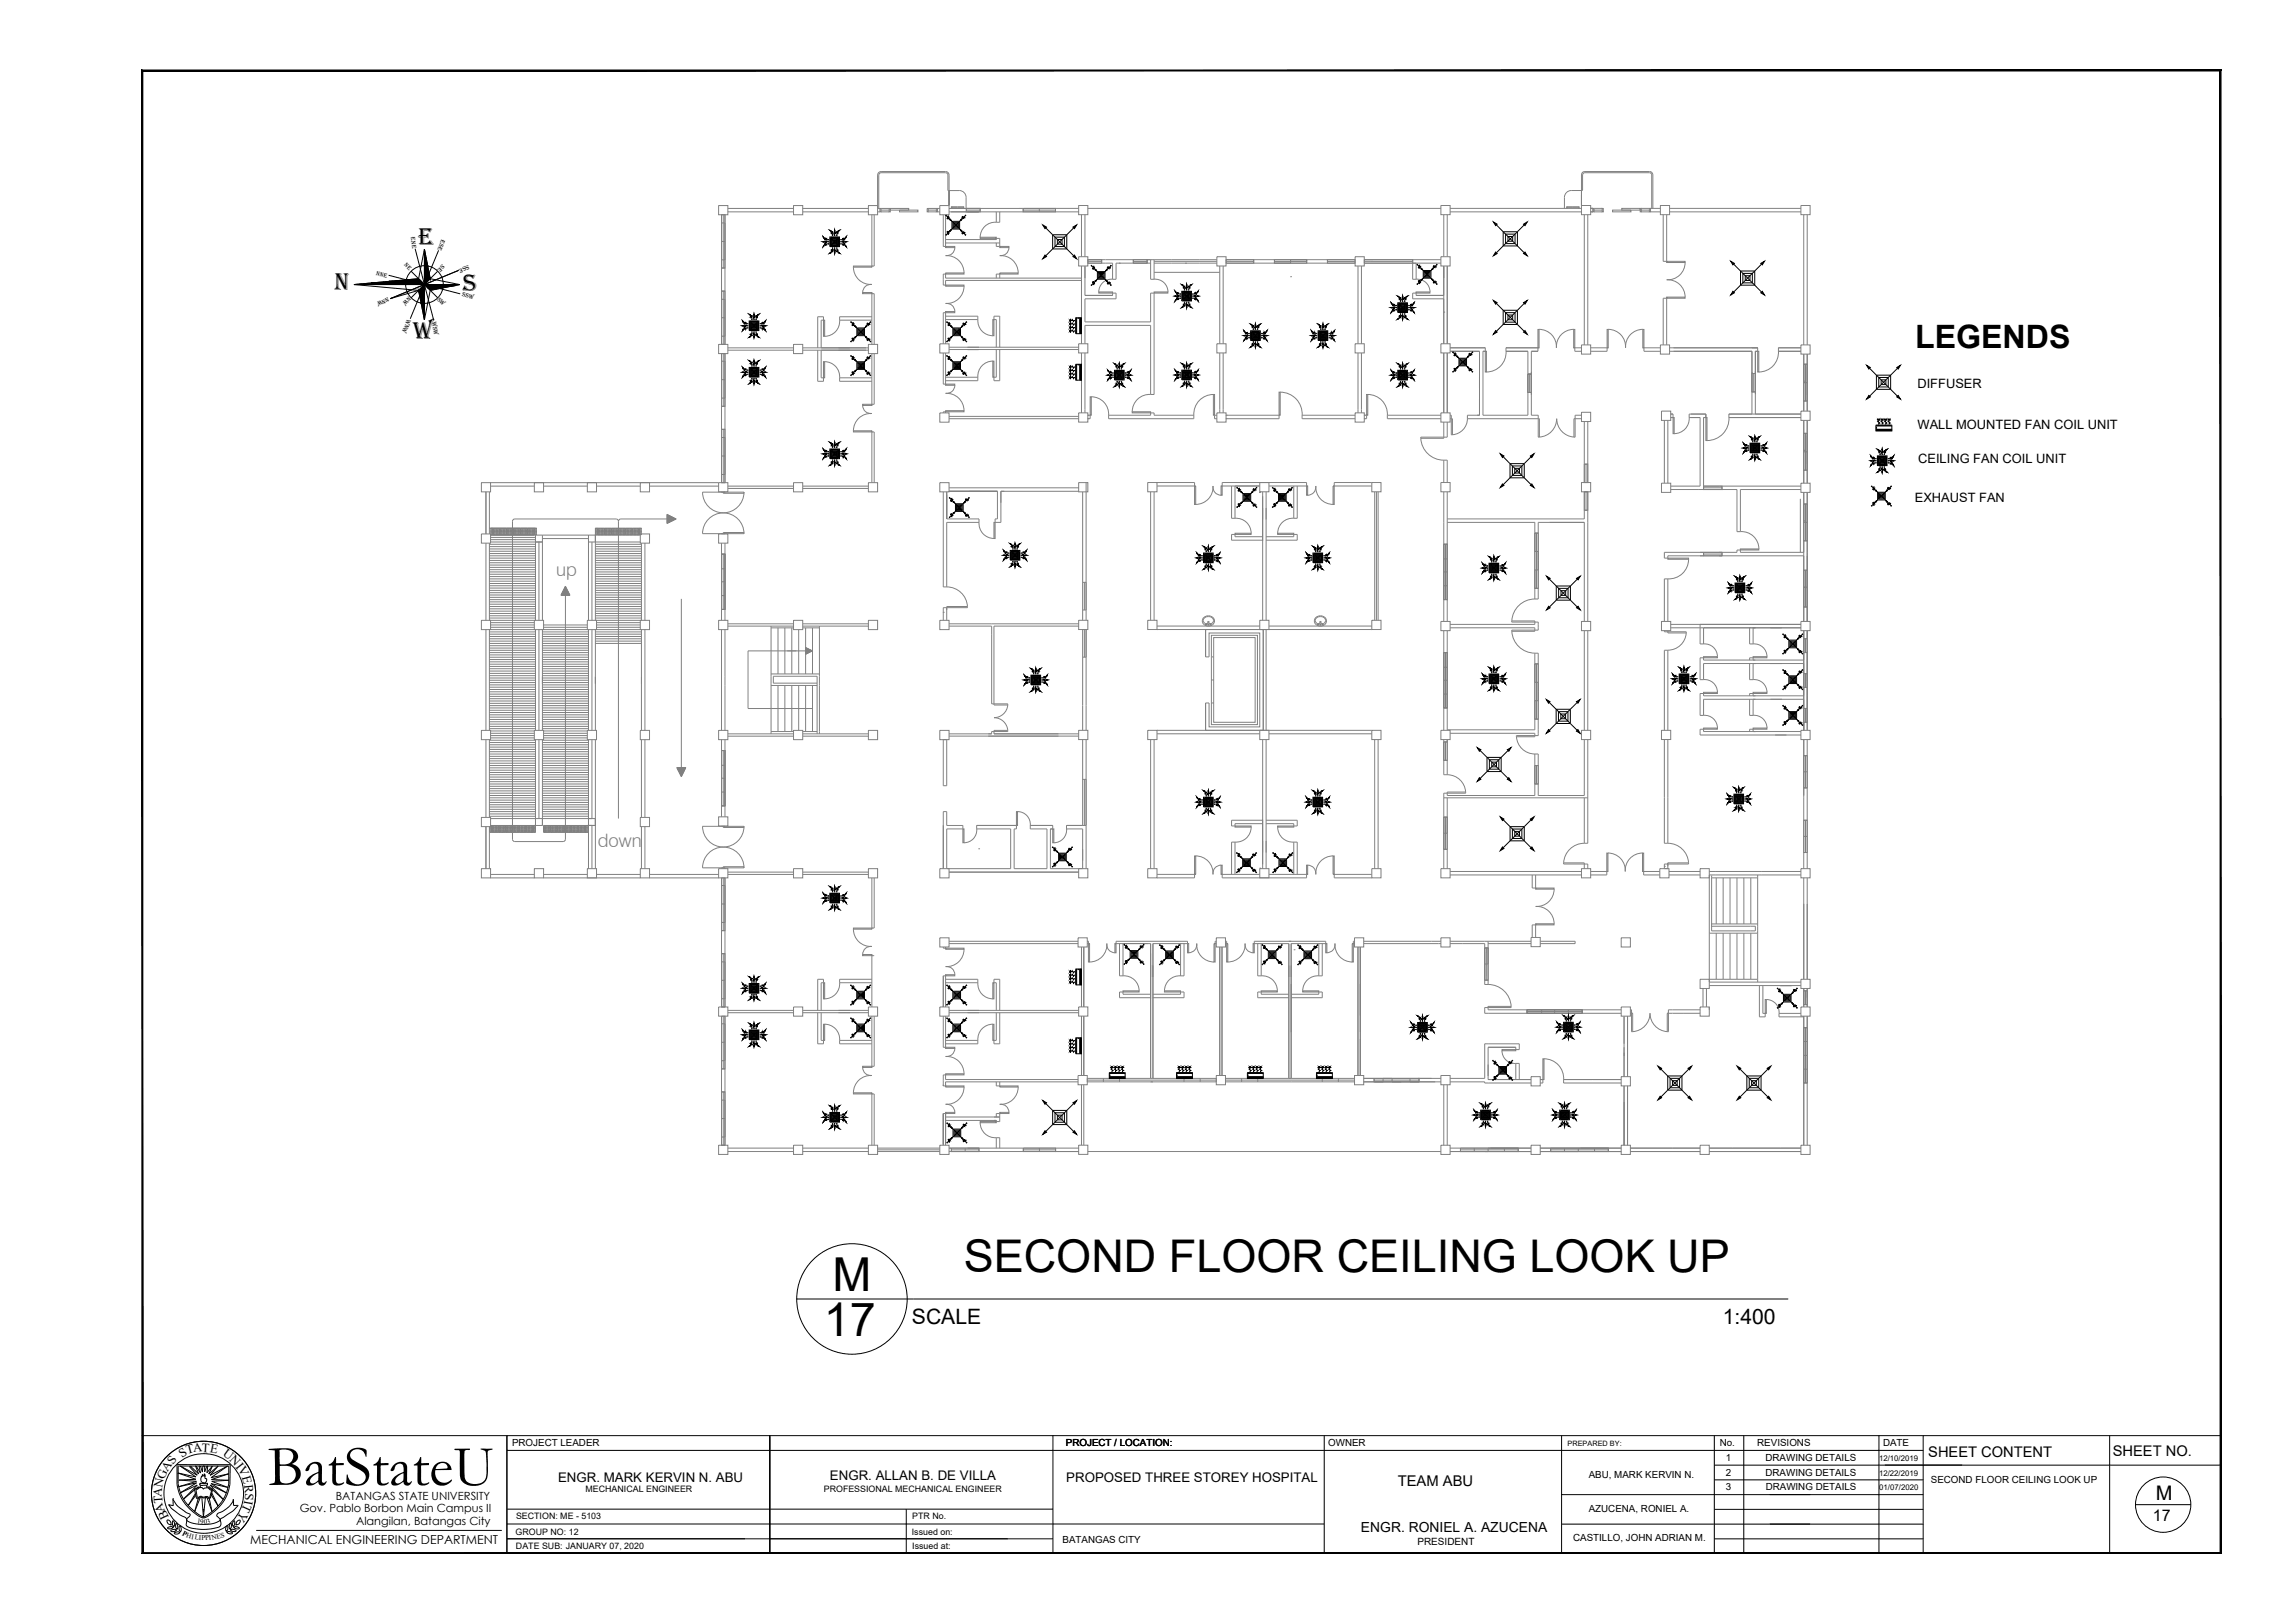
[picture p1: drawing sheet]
<svg xmlns="http://www.w3.org/2000/svg" width="420mm" height="297mm" viewBox="0 0 420 297" stroke-linecap="round" stroke-linejoin="round" font-family="sans-serif">
<defs><g id="words">
<text font-size="10.6" x="49" y="271.8">BatStateU</text>
<g font-size="8.6">
<text x="152.4" y="236.4">M</text>
<text x="150.8" y="244.5">17</text>
</g>
<text font-size="8.2" x="176.4" y="232.8">SECOND FLOOR CEILING LOOK UP</text>
<text font-size="5.9" x="350.6" y="63.8">LEGENDS</text>
<g font-size="4.5">
<text x="76.6" y="44.8">E</text>
<text x="61.3" y="53.2">N</text>
<text x="84.7" y="53.2">S</text>
<text x="75.7" y="62.1">W</text>
</g>
<g font-size="3.9">
<text x="167" y="242.4">SCALE</text>
<text x="315.4" y="242.4">1:400</text>
</g>
<text font-size="3.7" x="394.7" y="274.6">M</text>
<g font-size="3.4" fill="#808080">
<text x="101.8" y="105.4">up</text>
<text x="109.5" y="155.1">down</text>
</g>
<text font-size="2.9" x="394.1" y="278.3">17</text>
<g font-size="2.7">
<text x="353" y="266.7">SHEET CONTENT</text>
<text x="386.8" y="266.4">SHEET NO.</text>
<text x="255.9" y="271.9">TEAM ABU</text>
</g>
<text font-size="2.5" x="249.2" y="280.5">ENGR. RONIEL A. AZUCENA</text>
<g font-size="2.4">
<text x="351" y="71">DIFFUSER</text>
<text x="351.1" y="78.5">WALL MOUNTED FAN COIL UNIT</text>
<text x="351.2" y="84.8">CEILING FAN COIL UNIT</text>
<text x="350.6" y="91.8">EXHAUST FAN</text>
<text x="102.2" y="271.2">ENGR. MARK KERVIN N. ABU</text>
<text x="151.9" y="270.9">ENGR. ALLAN B. DE VILLA</text>
<text x="195.2" y="271.3">PROPOSED THREE STOREY HOSPITAL</text>
</g>
<g font-size="2.3">
<text x="30.6" y="269.4" transform="rotate(-56 30.6 269.4)">A</text>
<text x="31.7" y="268.1" transform="rotate(-57 31.7 268.1)">S</text>
<text x="33.3" y="266.8" transform="rotate(-33 33.3 266.8)">S</text>
<text x="34.3" y="266.2" transform="rotate(-15 34.3 266.2)">T</text>
<text x="35.4" y="265.8" transform="rotate(-6 35.4 265.8)">A</text>
<text x="36.9" y="265.7" transform="rotate(3 36.9 265.7)">T</text>
<text x="38.4" y="265.8" transform="rotate(11 38.4 265.8)">E</text>
<text x="40.7" y="266.4" transform="rotate(36 40.7 266.4)">U</text>
<text x="41.9" y="267.3" transform="rotate(46 41.9 267.3)">N</text>
<text x="43.1" y="268.4" transform="rotate(52 43.1 268.4)">I</text>
<text x="43.5" y="268.9" transform="rotate(62 43.5 268.9)">V</text>
<text x="29.6" y="274" transform="rotate(-85 29.6 274)">A</text>
<text x="29.7" y="272.3" transform="rotate(-78 29.7 272.3)">N</text>
<text x="29.8" y="275.1" transform="rotate(-94 29.8 275.1)">T</text>
<text x="30.1" y="270.9" transform="rotate(-66 30.1 270.9)">G</text>
<text x="44.3" y="270.3" transform="rotate(75 44.3 270.3)">E</text>
<text x="44.7" y="275.2" transform="rotate(114 44.7 275.2)">T</text>
<text x="44.7" y="271.7" transform="rotate(84 44.7 271.7)">R</text>
<text x="44.8" y="274.5" transform="rotate(100 44.8 274.5)">I</text>
<text x="44.9" y="273.2" transform="rotate(94 44.9 273.2)">S</text>
<text x="30.3" y="276.5" transform="rotate(-110 30.3 276.5)">A</text>
<text x="31" y="277.7" transform="rotate(-115 31 277.7)">B</text>
<text x="44.1" y="276.5" transform="rotate(122 44.1 276.5)">Y</text>
<text x="45.8" y="282.6">MECHANICAL ENGINEERING DEPARTMENT</text>
</g>
<g font-size="2.1">
<text x="61.5" y="274.5">BATANGAS STATE UNIVERSITY</text>
<text x="54.9" y="276.8">Gov. Pablo Borbon Main Campus II</text>
<text x="65.2" y="279.1">Alangilan, Batangas City</text>
</g>
<g font-size="1.8">
<text x="93.7" y="264.6">PROJECT LEADER</text>
<text x="195.1" y="264.7">PROJECT / LOCATION:</text>
<text x="243.2" y="264.7">OWNER</text>
<text x="314.9" y="264.7">No.</text>
<text x="316" y="267.3">1</text>
<text x="321.7" y="264.7">REVISIONS</text>
<text x="323.2" y="267.4">DRAWING DETAILS</text>
<text x="344.7" y="264.7">DATE</text>
<text x="290.9" y="270.5">ABU, MARK KERVIN N.</text>
<text x="316" y="270.2">2</text>
<text x="316" y="272.7">3</text>
<text x="323.2" y="270.2">DRAWING DETAILS</text>
<text x="323.3" y="272.7">DRAWING DETAILS</text>
<text x="353.5" y="271.4">SECOND FLOOR CEILING LOOK UP</text>
<text x="290.9" y="276.8">AZUCENA, RONIEL A.</text>
<text x="194.5" y="282.4">BATANGAS CITY</text>
<text x="259.5" y="282.8">PRESIDENT</text>
<text x="288" y="282.1">CASTILLO, JOHN ADRIAN M.</text>
</g>
<g font-size="1.6">
<text x="107.2" y="273">MECHANICAL ENGINEER</text>
<text x="150.8" y="273">PROFESSIONAL MECHANICAL ENGINEER</text>
<text x="94.4" y="280.8">GROUP NO: 12</text>
<text x="94.5" y="278">SECTION: ME - 5103</text>
<text x="166.9" y="280.8">Issued on:</text>
<text x="167" y="278">PTR No.</text>
<text x="94.5" y="283.6">DATE SUB: JANUARY 07, 2020</text>
<text x="167" y="283.6">Issued at:</text>
</g>
<g font-size="1.4">
<text x="344" y="267.3">12/10/2019</text>
<text x="344" y="270.2">12/22/2019</text>
<text x="344" y="272.7">01/07/2020</text>
</g>
<g font-size="1.3">
<text x="287" y="264.6">PREPARED BY:</text>
<text x="33.3" y="280.9" transform="rotate(28 33.3 280.9)">P</text>
<text x="34" y="281.3" transform="rotate(18 34 281.3)">H</text>
<text x="35" y="281.6" transform="rotate(10 35 281.6)">I</text>
<text x="35.6" y="281.7" transform="rotate(9 35.6 281.7)">L</text>
<text x="36.1" y="278.7" transform="rotate(9 36.1 278.7)">1</text>
<text x="36.4" y="281.9" transform="rotate(1 36.4 281.9)">I</text>
<text x="36.7" y="278.8">90</text>
<text x="36.9" y="281.9">P</text>
<text x="37.6" y="281.9" transform="rotate(-8 37.6 281.9)">PI</text>
<text x="38" y="278.8" transform="rotate(-15 38 278.8)">3</text>
<text x="38.8" y="281.8" transform="rotate(-13 38.8 281.8)">N</text>
<text x="39.8" y="281.6" transform="rotate(-14 39.8 281.6)">ES</text>
</g>
<g font-size="1.1">
<text x="75.2" y="43.4" transform="rotate(82 75.2 43.4)">ene</text>
<text x="80.8" y="43.8" transform="rotate(112 80.8 43.8)">ese</text>
<text x="68.8" y="50.3" transform="rotate(14 68.8 50.3)">nne</text>
<text x="73.9" y="48.6" transform="rotate(45 73.9 48.6)">nE</text>
<text x="81" y="48.4" transform="rotate(135 81 48.4)">se</text>
<text x="85.7" y="48.5" transform="rotate(157 85.7 48.5)">sse</text>
<text x="71" y="54.4" transform="rotate(158 71 54.4)">nnw</text>
<text x="74.6" y="58.4" transform="rotate(113 74.6 58.4)">wnw</text>
<text x="74.8" y="54.3" transform="rotate(135 74.8 54.3)">nw</text>
<text x="79.1" y="58.9" transform="rotate(82 79.1 58.9)">wsw</text>
<text x="80" y="54.8" transform="rotate(45 80 54.8)">sw</text>
<text x="84.6" y="54.2" transform="rotate(14 84.6 54.2)">ssw</text>
</g>
</g></defs>
<!-- layer: 0 -->
<g fill="none" stroke="#808080" stroke-width=".18">
<path d="M131.6 37.6h1.7v1.7h-1.7zM132.1 39.3h.6v9.8h-.6zM132.1 39.3v23.7h.6v-23.7M132.4 39.3v9.8M133.3 38.8h12M133.3 38.1h12M145.3 37.6h1.7v1.7h-1.7zM147 38.8h12M147 38.1h12M159 37.6h1.7v1.7h-1.7zM159.6 39.3v9.6M160 39.3v9.4h-.4"/>
<path d="M160.7 38.8h.4M160.7 32v6.1h.4M160.7 32a.63 .63 0 0 1 .6-.6h11.8a.63 .63 0 0 1 .6 .6v5.6v-2.7M161.1 38.1h.2v.7h-.2zM161.3 38.8h1.5M161.3 38.1h1.5M161.3 38.5h1.5M162.8 38.1h.2v.7h-.2zM163 38.1h3.4v.4h-3.4zM164.7 38.5h3.4v.3h-3.4zM169.7 38.1h.2v.7h-.2zM169.9 38.8h1.5"/>
<path d="M169.9 38.1h1.5M169.9 38.5h1.5M171.4 38.1h.2v.7h-.2zM171.6 38.8h.5M171.6 38.1h.5M172.1 37.6h1.6v1.7h-1.6zM172.7 39.3v5.8h.4M173.1 39.3v6M173.6 34.9h2a1.26 1.26 0 0 1 1.3 1.2M173.6 34.9l-.1-2.9v-.2l-.4-.2h-11.8l-.4 .2v.2v6.1M173.7 38.8h23.8M174.2 38.1v-.3l.1 .3"/>
<path d="M174.3 37.9h2.1M176.4 38.1v-.3v.3M176.9 36.1v2M176.9 38.1h2.5v.7h-2.5zM176.9 38.5h2.5M176.9 38.1v.7M182.4 38.8v1.9M183 38.8v1.9h-.6M187.3 38.1h5.9v.7h-5.9zM187.3 38.5h5.9M187.3 38.1v.7M190.3 38.1v.7"/>
<path d="M193.2 38.1v.7M197.5 37.6h1.7v1.7h-1.7zM197.5 38.1h-23.8h5.7v.7M198 39.3v7.7M198.6 39.3v7.7M199.2 38.1h64.6M263.8 37.6h1.7v1.7h-1.7zM264.3 39.3v7.7M265 39.3v7.7M265.5 38.1h24M265.5 38.8h24M286.4 36.1v2"/>
<path d="M286.8 38.1v-.3l.1 .3M286.9 37.9h2.1M289 38.1v-.3l.1 .3M289.5 37.6h1.7v1.7h-1.7zM289.5 34.9v2.7v-5.6a.61 .61 0 0 1 .7-.6h11.8a.63 .63 0 0 1 .6 .6v6.1M289.5 35.6v2M289.6 34.9h-1.9a1.26 1.26 0 0 0-1.3 1.2M289.7 32l-.1 2.9M290 39.3v23.8M290.2 31.6h11.8M290.2 31.6l-.4 .2-.1 .2M290.7 39.3v23.8"/>
<path d="M291.2 38.1h.4v.7h-.4M291.6 38.1h.2v.7h-.2zM291.8 38.1h1.5M291.8 38.8h1.5M291.8 38.5h1.5M293.3 38.1h.2v.7h-.2zM295.2 38.5h3.4v.3h-3.4zM296.9 38.1h3.4v.4h-3.4zM300.3 38.1h.2v.7h-.2zM300.5 38.1h1.5M300.5 38.8h1.5M300.5 38.5h1.5"/>
<path d="M302 38.1h.2v.7h-.2zM302 31.6l.3 .2 .1 .2v6.1M302.2 38.1h1.8M302.2 38.8h1.8M304 37.6h1.7v1.7h-1.7zM304.5 39.3v8.5h.6M305.1 39.3v8.7M305.7 38.1h24M305.7 38.8h24M329.7 37.6h1.7v1.7h-1.7zM330.2 39.3v23.8M330.9 39.3v23.8"/>
<path d="M132.1 53.3h.6v9.7h-.6zM132.1 49.1h.6M132.1 53.3h.6M132.1 40.8h.6M132.1 47.6h.6M132.1 44.2h.6M132.1 54.8h.6M132.1 58.2h.6M132.4 53.3v9.7M150.8 58.6h.2v2.9h-.2zM150.8 58.6h-.5v5.1M150.8 58.6v-.6h-1.1v5.7"/>
<path d="M153.7 58.6a2.75 2.75 0 0 1-2.7 2.9M156.2 48.9a3.2 3.2 0 0 0 3.4 3.2M156.2 48.7h3.4v.2h-3.4zM157.9 53.5h1.7v.2h-1.7zM159.6 53.7h.4v9.3M159.6 53.5v9.5M159.6 58h-5.9v.6h5.9M159.6 52.1a1.49 1.49 0 0 0-1.7 1.4M173.1 52.2h3.4v.2h-3.4zM173.1 57h1.7v.2h-1.7zM173.1 49.9h3.4v.3h-3.4zM173.1 45.1h1.7v.2h-1.7z"/>
<path d="M173.1 49.9v1h24.9M173.1 57v5.9M173.1 50.2h-.4v2h.4M173.1 57.2h-.4v5.7M173.1 57.9h5.9v.6M173.1 58.5h5.9M173.1 44.5h9.9M173.1 55.5a1.49 1.49 0 0 1 1.7 1.5M174.8 45.3a1.49 1.49 0 0 1-1.7 1.5 3.2 3.2 0 0 1 3.4 3.1M176.5 52.4a3.2 3.2 0 0 1-3.4 3.1M179 58.5a2.75 2.75 0 0 0 2.8 2.9M179.4 43.4h3v.2h-3z"/>
<path d="M181.8 58.5h.2v2.9h-.2zM182 58.5h.4v5.1M182 58.5v-.6h1v5.7M182.4 43.6v.2h-9.3M182.4 44.5v.6h.6M182.4 50.9v-.7h.6v.7M182.4 43.6h.6v1.5M182.4 40.7a2.75 2.75 0 0 0-2.9 2.7M183 49.9h3.4v.3h-3.4zM183 45.1h1.7v.2h-1.7zM184.7 45.3a1.48 1.48 0 0 1-1.7 1.5 3.2 3.2 0 0 1 3.4 3.1M197.5 47h1.7v1.7h-1.7z"/>
<path d="M198 51.3h-24.9v1.1M198 48.7v14.2M198.6 48.7v5.4h5.1v-.5M199.2 47.5h.1M199.2 47.5h2.5v.7h-2.5zM199.2 48.2h4.5v2.9M199.2 47.5h23.6M199.2 47.8h2.5M201.2 53.4h2.5v.2h-2.5zM201.7 47.5v.7M203.7 53.6h.6v1.1h-5.7v4.2h12.1v-5.3h.6M203.7 51.1a2.33 2.33 0 0 0-2.5 2.3"/>
<path d="M204.9 48.2h.1M207.5 47.5h2.5v.7h-2.5zM207.5 47.8h2.5M207.5 47.5v.7M210 47.5v.7M210.7 48.2h-6.4v2.9h-.6M210.7 47.5v3.6h.6M211.3 53.4h2.5v.2h-2.5zM211.3 48.2h11.5M211.3 49.8h12M211.3 53.6v18.6h-.6v-12.7h-12.1v3.4M211.3 47.8h11.5"/>
<path d="M211.3 47.5v3.6M211.3 51.1a2.33 2.33 0 0 1 2.5 2.3M217 48.2h.1M222.8 47h1.7v1.7h-1.7zM223.3 48.7v14.2M223.9 48.7v14.2M224.5 47.5h.1M224.5 47.5h5v.7h-5zM224.5 48.2h23.6M224.5 47.5h23.6M224.5 47.8h5M229.5 47.5v.7"/>
<path d="M233.3 47.5h5.9v.7h-5.9zM233.3 47.8h5.9M233.3 47.5v.7M236.3 50.6h.1M236.3 47.5v.7M239.2 47.5v.7M243 47.5h5.1v.7h-5.1zM243 47.8h5.1M243 47.5v.7M248.1 47h1.7v1.7h-1.7zM248.6 48.7v14.2M249.2 48.7v14.2"/>
<path d="M249.8 47.5h.1M249.8 47.5h8.8v.7h-8.8zM249.8 48.2h14M249.8 47.5h14M249.8 47.8h8.8M258.6 47.5v3.6h.7M259.3 53.4h2.5v.2h-2.5zM259.3 53.4v.7h5M259.3 53.6h-.7v1.1h5.7M259.3 48.2v2.9M259.3 51.1a2.33 2.33 0 0 1 2.5 2.3M263.8 47h1.7v1.7h-1.7z"/>
<path d="M264.3 57.1h.1M264.3 48.7v14.2M265 48.7v14.2M305.1 47.8h3.4v.2h-3.4zM305.1 54.4h3.4v.2h-3.4zM305.1 54.6h-.6v8.5M305.1 54.4v8.7M308.5 48a3.2 3.2 0 0 1-3.4 3.2 3.2 3.2 0 0 1 3.4 3.2M131.6 63h1.7v1.7h-1.7zM132.1 64.7h.6v9.7h-.6zM132.1 78.6h.6v9.7h-.6zM132.1 64.7v23.6h.6v-23.6"/>
<path d="M132.1 61.5h.6M132.1 74.4h.6M132.1 78.6h.6M132.1 66.1h.6M132.1 72.9h.6M132.1 69.5h.6M132.4 64.7v9.7M132.4 78.6v9.7M133.3 63.7h12M133.3 64.1h12M145.3 63h1.7v1.7h-1.7zM147 63.7h12"/>
<path d="M147 64.1h12M149.7 64.1v5.7h1.1v-.7M150.3 64.1v5h.5M150.8 66.2h.2v2.9h-.2zM151 66.2a2.75 2.75 0 0 1 2.7 2.9M156.2 78.8h3.4v.3h-3.4zM157.9 74h1.7v.2h-1.7zM157.9 74.2a1.49 1.49 0 0 0 1.7 1.5M159 63h1.7v1.7h-1.7zM159.6 75.7a3.2 3.2 0 0 0-3.4 3.1M159.6 79.1h.4v9.2M159.6 64.7v9.5"/>
<path d="M159.6 78.8v9.5M159.6 69.1h-5.9v.7h5.9M160 64.7v9.3h-.4M172.1 62.9h1.6v1.7h-1.6zM172.1 75.6h1.6v1.7h-1.6zM172.7 64.6v5.7h.4M173.1 75.2h3.4v.2h-3.4zM173.1 70.3h1.7v.2h-1.7zM173.1 64.6v5.9M173.1 75.2v.4M173.1 75.4h-.4v.2M173.1 69h5.9"/>
<path d="M173.7 76.6h23.8M173.7 64h23.8M173.7 63.5h23.8M173.7 76.2h23.8M174.8 70.5a1.5 1.5 0 0 1-1.7 1.5 3.2 3.2 0 0 1 3.4 3.2M177.1 63.6h2.1M179 69v.7h-5.9M181.8 66.1h.2v2.9h-.2zM181.8 66.1a2.75 2.75 0 0 0-2.8 2.9M182.4 64v5h-.4M183 64v5.7h-1v-.7M197.5 62.9h1.7v1.7h-1.7z"/>
<path d="M197.5 75.6h1.7v1.7h-1.7zM198 64.6v11M198.6 64.6v11M199.2 76.6h.1M199.2 76h.1M199.2 76h.4M199.6 72.6h.2v3.4h-.2zM199.6 76v.6h-.4M199.8 72.6a3.2 3.2 0 0 1 3.2 3.4M203 76v.6h15.6v-.6M204.9 68.5h.1M207.3 75.4h3.4v.2h-3.4z"/>
<path d="M210.7 75.6v.4h-7.7M210.7 75.6h.6v.4h7.3M210.7 72.2a3.2 3.2 0 0 0-3.4 3.2M217.3 70.7h.1M222.1 72.2h.3v3.8h-.3zM222.1 72.2a3.6 3.6 0 0 0-3.5 3.8M222.4 76v.6h.4M222.4 76h.4M222.8 62.9h1.7v1.7h-1.7zM222.8 75.6h1.7v1.7h-1.7zM223.3 64.6v11M223.9 64.6v11"/>
<path d="M224.5 76.6h.1M224.5 76h.1M224.5 76h9.7M234.2 71.8h.2v4.2h-.2zM234.2 76v.6h-9.7M234.4 71.8a4 4 0 0 1 4 4.2M248.1 62.9h1.7v1.7h-1.7zM248.1 75.6h1.7v1.7h-1.7zM248.1 76h-9.7v.6h9.7M248.6 64.6v11M249.2 64.6v11M249.8 76.6h.1"/>
<path d="M249.8 76h.1M249.8 76h.4M250.2 72.2h.2v3.8h-.2zM250.2 76v.6h-.4M250.4 72.2a3.6 3.6 0 0 1 3.6 3.8M254 76v.6h9.8M254 76h9.8M263.8 62.9h1.7v1.7h-1.7zM263.8 75.6h1.7v1.7h-1.7zM264.3 64.6v11M264.3 77.3v2.9h-4.2M265 77.3v2.7h-4.9v.2"/>
<path d="M265 64.6v11M265.5 76h.2v3.6h.2v-3h-.4M265.5 63.7h6.4v.6M265.5 64.3h5.4v11.7h-2.3v.6M268.6 76.6a2.95 2.95 0 0 1-2.7 3M268.6 76.6h13.2v3.4M271.9 64.3h.2v3.8h-.2zM275.7 64.3a3.6 3.6 0 0 1-3.6 3.8M279.7 68.5h.7v3.3h-.7zM279.7 68.5h.7M279.7 71.8h.7M280 68.5v3.3"/>
<path d="M281.6 60.3h.2v3.4h-.2zM281.6 63.7v.6h-1.2v11.7h1.2v4h.2M281.8 63.7h-6.1v.6h4v11.7h-8.2v-11.7h.4M281.8 60.3a3.2 3.2 0 0 1 3.1 3.4 3.2 3.2 0 0 1 3.2-3.4M281.8 80a3.4 3.4 0 0 0 3.2-3.4 3.4 3.4 0 0 0 3.2 3.4M288.1 60.3h.2v3.4h-.2zM288.1 63.7h1.4M288.3 63.7v.6h1.2M289.5 63.1h1.7v1.7h-1.7zM289.5 75.5h1.7v1.6h-1.7zM289.5 76h-1.1v4h-.2M289.5 76.6h-1.3v3.4"/>
<path d="M290 77.1v11.2h.7v-11.2M291.2 63.7h3.2M294.2 60.3h.2v3.4h-.2zM294.2 63.7v.6h-3M294.4 60.3a3.2 3.2 0 0 1 3.2 3.4 3.2 3.2 0 0 1 3.2-3.4M300.8 60.3h.2v3.4h-.2zM300.8 63.7h3.2M301 63.7v.6h3M304 63.1h1.7v1.7h-1.7zM304.2 75.2h1.7v1.7h-1.7zM304.7 76.9v11.5M305.3 76.9v11.5"/>
<path d="M305.7 63.7h16.1v.6M305.7 64.3h15v11.5M305.9 75.8h.4v.6M305.9 76.4h.4M306.3 76.4h.2v3h-.2zM309.2 76.4h2v12.6h-5.3M309.2 76.4v-.6h3.1v.6M309.2 76.4a2.75 2.75 0 0 1-2.7 3M312.3 76.4h.2v4.2h-.2zM312.3 76.4h-.4v13.2M316.5 76.4a4 4 0 0 1-4 4.2M320.7 68.4h.7v3.3h-.7z"/>
<path d="M320.7 68.4h.7M320.7 71.7h.7M321.1 68.4v3.3M321.8 64.3h.2v3.8h-.2zM321.8 64.3h-.4v11.5M325.6 64.3a3.6 3.6 0 0 1-3.6 3.8M329.7 63.1h1.7v1.7h-1.7zM329.7 75.2h1.7v1.7h-1.7zM329.7 63.7h-4.1v.6h4.1M329.7 75.8h-13.2v.6h13.2M330.2 70h.1M330.2 69.8h.1"/>
<path d="M330.2 66.7h.7v6.7h-.7zM330.2 79.3h.7v6.8h-.7zM330.2 64.8v10.4M330.2 76.9v11.5M330.2 79.3h.7M330.2 66.7h.7M330.2 73.4h.7M330.2 70h.7M330.5 66.7v6.7M330.5 79.3v6.8M330.9 64.8v10.4M330.9 76.9v11.5"/>
<path d="M88.1 88.3h1.7v1.7h-1.7zM88.1 97.7h1.7v1.7h-1.7zM89 90v7.7M89 99.4v14.1M89.6 99.6h8.4M89.6 96.7h8.6M89.6 90v7.7M89.8 99.2h9.5M89.8 97.9h27.4M89.8 88.3h41.8M89.8 89h8M89.8 98.8h8.2"/>
<path d="M89.8 98.4h8.2M90.2 96.7v1.2M91.5 96.7v1.2M92.8 96.7v1.2M94 96.7v1.2M95.3 96.7v1.2M96.6 96.7v1.2M97.8 88.3h1.7v1.7h-1.7zM97.8 96.7v1.2M98 97.9v15.6h-8.4v-14.1M98.7 99.2v14.3M99.3 97.9v15.6"/>
<path d="M99.3 98.6h8.4M99.5 89h8M107.5 88.3h1.7v1.7h-1.7zM107.7 99.2h9.5M107.7 97.9v15.6M108.4 99.2v14.3M109 99.6h8.4M109.2 89h8M109.4 96.7v1.2M110.7 96.7v1.2M112 96.7v1.2M112.8 95h-18.6h-.2l-.2 .4v58.2l.2 .4h.2h8.9"/>
<path d="M112.8 95h.2l.2 .4M113.2 95.4v54.4M114.5 96.7v1.2M115.7 96.7v1.2M117 96.7v1.2M117.2 88.3h1.7v1.7h-1.7zM117.2 97.7h1.7v1.7h-1.7zM117.4 96.7h-8.4v16.8h8.4v-14.1M118.1 99.4v14.1M118.9 89h12.7M122.1 95h-8.5h-.2l-.2 .4M122.1 94.1l1.7 .9-1.7 .8z"/>
<path d="M122.2 94.2v1.6M122.3 94.2v1.5M122.4 94.3v1.4M122.5 94.3v1.3M122.6 94.4v1.2M122.7 94.4v1.2M122.7 94.4v1.1M122.7 94.5v1M122.8 94.5v1M122.9 94.5v.9M123 94.6v.8M123.1 94.6v.7"/>
<path d="M123.2 94.7v.6M123.3 94.7v.5M123.4 94.8v.4M123.5 94.8v.4M123.5 94.8v.3M123.5 94.9v.2M123.6 94.9v.2M123.7 94.9v.1M123.8 95h.1M128.6 90.1h7.6a3.8 3.8 0 0 1-3.8 3.8 3.8 3.8 0 0 1-3.8-3.8zM129.7 95a3.8 3.8 0 0 1 4.2-.8 3.8 3.8 0 0 1 2.3 3.5h-7.6a3.8 3.8 0 0 1 1.1-2.7zM131.6 88.3h1.7v1.7h-1.7z"/>
<path d="M131.6 97.7h1.7v1.7h-1.7zM132.1 90v.1M132.1 97.7h.1M132.1 99.4v14.1M132.1 80.1h.6M132.1 86.8h.6M132.1 83.5h.6M132.4 90.1v.2h3.8v-.2M132.4 97.7v-.2h3.8v.2M132.7 90v.1M132.7 97.7h.1M132.7 99.4v14.1"/>
<path d="M133.3 89.4h12M133.3 89h12M145.3 88.3h1.7v1.7h-1.7zM147 89.4h12M147 89h12M159 88.3h1.7v1.7h-1.7zM172.1 88.3h1.6v1.7h-1.6zM172.7 90v17.4h.6M173.3 90v5h5.9v.6M173.7 89.3h23.8M173.7 89.9h8.9v5.1h-.4v.6M179.2 95.6h-5.9v11.8"/>
<path d="M179.2 95.6a2.75 2.75 0 0 0 2.8 2.9M182 95.6h.2v3h-.2zM197.5 88.3h1.7v1.7h-1.7zM197.5 89.9h-14.3v5.7h-1M198.2 90v23.5M198.8 88.3v25.2M210.1 88.3h1.7v1.7h-1.7zM210.7 90v23.5M211.3 90v23.5M211.8 88.3h6.9v.6M211.8 88.9h7.1M218.7 88.9h.2v3.4h-.2z"/>
<path d="M223.5 88.9h.3v1.7h-.3zM223.5 88.9h7.1M223.5 90.6a1.49 1.49 0 0 1-1.4-1.7 3.2 3.2 0 0 1-3.2 3.4M223.8 88.9v-.6h15.4v.6M225.5 88.9v6h.6M226.1 97.6h3v.2h-3zM226.1 88.9v6M226.1 97.8v.4h5.1M226.1 97.8h-.6v1.1h5.7M226.1 94.9a2.75 2.75 0 0 1 3 2.7M230.6 88.3h1.7v1.7h-1.7zM230.6 90.1h.1"/>
<path d="M230.6 90.1v.1M231.2 90v23.5M231.8 90v23.5M232.3 88.9h7.1M233.9 97.6h3v.2h-3zM236.9 97.8v.4h-5.1M236.9 97.8h.6v1.1h-5.7M236.9 88.9v6M236.9 94.9a2.75 2.75 0 0 0-3 2.7M237.5 88.9v6h-.6M239.2 88.9h.2v1.7h-.2zM239.4 90.6a1.5 1.5 0 0 0 1.5-1.7 3.2 3.2 0 0 0 3.2 3.4"/>
<path d="M244.1 88.9h.2v3.4h-.2zM244.1 88.9h7M251.1 88.3h1.7v1.7h-1.7zM251.1 88.3h-6.8v.6M251.7 90v23.5M252 90v23.5M252.3 90v23.5M260.1 80.2a4.2 4.2 0 0 0 4.2 4M263.8 88.3h1.7v1.7h-1.7zM264.3 99.6h.7v10.1h-.7zM264.3 84.2v4.1M264.3 90v23.7"/>
<path d="M264.3 84.2h.7v4.1M264.3 99.6h.7M264.6 99.6v10.1M265 95.6h16v14M265 90v23.7M281 97.6h.6v10.1h-.6zM281 97.6h.6M281.3 97.6v10.1M289.5 88.3h1.7v1.7h-1.7zM290 84.9h.7v3.4h-.7zM290 90h.7v3.4h-.7zM290 90v5h-25"/>
<path d="M290 90h.7v23.7M290 93.4h.7M290 84.9h.7M290.4 84.9v3.4M290.4 90v3.4M304.2 88.4h1.7v1.7h-1.7zM305.9 89.6h12.1v7.7h.6M311.9 89h3.4v.6h-3.4zM311.9 89.3h3.4M311.9 89h17.8M315.3 89v.6M318.6 97.3a3.2 3.2 0 0 1 3.4 3.2"/>
<path d="M329.6 91.3v9.8M329.7 88.4h1.7v1.7h-1.7zM329.7 89.6h-11.1v7.7M330.2 95.3h.1M330.2 82.4h.1M330.2 92.2h.7v6.8h-.7zM330.2 90.1v23.6M330.2 92.2h.7M330.2 99h.7M330.2 95.6h.7M330.2 86.1h.7M330.2 82.7h.7"/>
<path d="M330.5 92.2v6.8M330.9 90.1v23.6M88.1 113.5h1.7v1.7h-1.7zM89 115.2v18.5M89.6 119.9h8.4M89.6 119.4h8.4M89.6 119h8.4M89.6 118.6h8.4M89.6 118.2h8.4M89.6 117.8h8.4M89.6 117.3h8.4M89.6 116.9h8.4"/>
<path d="M89.6 116.5h8.4M89.6 116.1h8.4M89.6 115.7h8.4M89.6 113.1h8.4M89.6 112.7h8.4M89.6 112.3h8.4M89.6 111.9h8.4M89.6 111.4h8.4M89.6 111h8.4M89.6 110.6h8.4M89.6 110.2h8.4M89.6 109.7h8.4"/>
<path d="M89.6 109.3h8.4M89.6 108.9h8.4M89.6 108.5h8.4M89.6 108.1h8.4M89.6 107.6h8.4M89.6 107.2h8.4M89.6 106.8h8.4M89.6 106.4h8.4M89.6 105.9h8.4M89.6 105.5h8.4M89.6 105.1h8.4M89.6 104.7h8.4"/>
<path d="M89.6 104.3h8.4M89.6 103.8h8.4M89.6 103.4h8.4M89.6 103h8.4M89.6 102.6h8.4M89.6 102.1h8.4M89.6 101.7h8.4M89.6 101.3h8.4M89.6 100.9h8.4M89.6 100.5h8.4M89.6 100h8.4M89.8 114.8h8"/>
<path d="M89.8 114.4h8M89.8 114h8M97.8 113.5h1.7v1.7h-1.7zM98.7 115.2v18.5M99.3 119.9h8.4M99.3 119.4h8.4M99.3 119h8.4M99.3 118.6h8.4M99.3 118.2h8.4M99.3 117.8h8.4M99.3 117.3h8.4M99.3 116.9h8.4"/>
<path d="M99.3 116.5h8.4M99.3 116.1h8.4M99.3 115.7h8.4M99.5 114.8h8M99.5 114.4h8M102.7 108.9h1.6M102.7 108.8h1.6M102.8 108.8h1.5M102.8 108.7h1.4M102.8 108.6h1.4M102.9 108.6h1.3M102.9 108.5h1.3"/>
<path d="M102.9 108.5h1.2M102.9 108.4h1.2M103 108.4h1.1M103 108.3h1M103 108.2h1M103.1 108.2h.9M103.1 108.1h.8M103.1 108h.8M103.2 108h.7M103.2 107.9h.6M103.2 107.8h.6M103.3 107.8h.5"/>
<path d="M103.3 107.7h.4M103.3 107.6h.4M103.4 107.6h.3M103.4 107.5h.2M103.4 107.4h.2M103.5 107.4h.1M103.5 107.3h.1M103.5 107.3v46.3l-.2 .4h-.2M103.5 107.3l.9 1.7h-1.7zM107.5 113.5h1.7v1.7h-1.7zM108.4 115.2v18.5M109 117.8h8.4"/>
<path d="M109 117.3h8.4M109 116.9h8.4M109 116.5h8.4M109 116.1h8.4M109 115.7h8.4M109 113.1h8.4M109 112.7h8.4M109 112.3h8.4M109 111.9h8.4M109 111.4h8.4M109 111h8.4M109 110.6h8.4"/>
<path d="M109 110.2h8.4M109 109.7h8.4M109 109.3h8.4M109 108.9h8.4M109 108.5h8.4M109 108.1h8.4M109 107.6h8.4M109 107.2h8.4M109 106.8h8.4M109 106.4h8.4M109 105.9h8.4M109 105.5h8.4"/>
<path d="M109 105.1h8.4M109 104.7h8.4M109 104.3h8.4M109 103.8h8.4M109 103.4h8.4M109 103h8.4M109 102.6h8.4M109 102.1h8.4M109 101.7h8.4M109 101.3h8.4M109 100.9h8.4M109 100.5h8.4"/>
<path d="M109 100h8.4M109.2 114.8h8M109.2 114.4h8M109.2 114h8M117.2 113.5h1.7v1.7h-1.7zM118.1 115.2v18.5M124.7 109.6v30.9M131.6 113.5h1.7v1.7h-1.7zM132.1 101.4h.6v10.1h-.6zM132.1 115.2v18.5M132.1 101.4h.6M132.1 111.5h.6"/>
<path d="M132.1 109h.6M132.1 106.5h.6M132.1 104.1h.6M132.4 101.4v10.1M132.7 115.2v18.5M133.3 114.6h12M133.3 114.2h12M141.2 114.6v19.7M141.2 114.9h4.1M142.4 114.9v8.4M143.7 114.9v8.4M145 114.9v8.4"/>
<path d="M145.3 113.5h1.7v1.7h-1.7zM146.2 115.2v8.1M147 114.9h3M147 114.6h12M147 114.2h12M147.5 114.9v8.4M147.5 118.5l1.2 .6M147.5 118.5v1.2M147.6 118.5v1.2M147.6 118.6v1.1M147.7 118.6v1.1M147.7 118.6v1"/>
<path d="M147.8 118.6v1M147.8 118.7v.9M147.9 118.7v.9M147.9 118.7v.8M148 118.7v.8M148 118.8v.7M148.1 118.8v.6M148.2 118.8v.6M148.3 118.9v.5M148.3 118.9v.4M148.4 118.9v.4M148.4 119v.3"/>
<path d="M148.5 119v.3M148.5 119v.2M148.6 119v.2M148.7 119.1v.1M148.7 119.1h.1M148.7 114.9v8.4M148.7 119.1h-11.8v10.6h11.8M148.7 119.1l-1.2 .7M150 114.6v19.7M159 113.5h1.7v1.7h-1.7zM172.1 113.5h1.6v1.7h-1.6zM172.7 112.1h.1"/>
<path d="M173.3 107.4a3.8 3.8 0 0 1 3.8 3.6M173.7 114.6h7.8v14.2h3v.2M173.7 114.2h23.8M177.1 111h-3.8v2.5M177.1 111v.2h-4.4v2.3M197.5 113.5h1.7v1.7h-1.7zM197.5 114.6h-15.5v14.4h2.5M198.2 115.2v18.5M198.2 111.6h.6M198.2 106.6h.6M198.5 106.6v5M198.5 115.2v5.1"/>
<path d="M198.8 115.2v18.5M210.1 113.5h1.7v1.7h-1.7zM211.8 114.6h18.8M211.8 115.2h39.3M220.3 113.1a1.11 1.11 0 0 1 1.3-.3 1.11 1.11 0 0 1 .7 1.2 1.11 1.11 0 0 1-1.4 .5 1.11 1.11 0 0 1-.7-1.2zM220.7 115.2v5M220.9 112.9a.66 .66 0 0 0-.6 .6 .66 .66 0 0 0 .4 .6h.4M220.9 112.9a.81 .81 0 0 1 .9 .1 .81 .81 0 0 1 .2 1l-.2 .1h-.5M221.1 114.3l.1 .1 .1-.1M221.2 113.7l-.1 .6M221.2 113.8h.1M221.2 113.8v.1"/>
<path d="M221.2 113.7h.1M221.3 113.7v.6M221.3 113.8v.1M230.6 113.5h1.7v1.7h-1.7zM231.3 115.2v18.5M231.8 115.2v18.5M232.3 114.6h18.8M240.8 113.1a1.11 1.11 0 0 1 1.3-.3 1.11 1.11 0 0 1 .7 1.2 1.11 1.11 0 0 1-1.4 .5 1.11 1.11 0 0 1-.7-1.2zM241.6 114.3l.1 .1 .2-.1M241.6 114.1h-.4a.71 .71 0 0 1-.3-.9 .71 .71 0 0 1 .8-.4 .71 .71 0 0 1 .9 .5 .71 .71 0 0 1-.3 .8h-.5M241.7 113.7l-.1 .6M241.7 113.8h.1"/>
<path d="M241.7 113.8v.1M241.7 113.7h.1M241.8 113.7l.1 .6M241.8 113.8v.1M251.1 113.5h1.7v1.7h-1.7zM263.8 113.7h1.7v1.7h-1.7zM264.3 119.4h.7v10.2h-.7zM264.3 119.4h.7M264.3 109.7h.7M264.3 107.2h.7M264.3 104.7h.7M264.3 115.4v18.3"/>
<path d="M264.3 102.3h.7M264.6 119.4v10.2M265 115.4v18.3M265.5 114.9h15.5v.6h-4.2M276.8 113.6v.3h4.8v1.4h-4.8v.2M276.8 113.6h4.2v.7h-15.5M276.8 115.5a4.2 4.2 0 0 0 4.2 4M281 119.5h.6v15.1h-4v.2M281 107.7h.6M281 109.6h.6v-14h8.4v18.1M281 119.5v14.1h-16M281 100.9h.6"/>
<path d="M281 104.3h.6M281 109.6a4.2 4.2 0 0 0-4.2 4M289.5 113.7h1.7v1.7h-1.7zM290 115.4v18.3M290.7 115.4v18.3M304.2 113.7h1.7v1.7h-1.7zM304.7 115.4v.2h4v.2M305.3 102.1h3.8v.3h-3.8zM305.3 119h-.6v14.7M305.3 105.9h-.6v7.8M305.3 105.9v7.8M305.3 115.4v.4h3.4"/>
<path d="M305.3 119v14.7M305.9 114.9h23.8M305.9 114.3h23.8M308.7 115.8a3.4 3.4 0 0 1-3.4 3.2M309.1 102.4a3.6 3.6 0 0 1-3.8 3.5M311.2 114.3v3.6h.7M311.9 101.1h3.4v.6h-3.4zM311.9 101.1v.6M311.9 114.9v3M311.9 101.4h3.4M311.9 117.9a2.33 2.33 0 0 1 2.5 2.3M315.3 101.1v.6"/>
<path d="M318.6 100.5h3.4v.2h-3.4zM318.6 100.7h-.6v.4h-13.3v1h.6M318.6 100.7v.4h11.6M320.3 114.9v3h.7M321 114.9v3M321 117.9a2.33 2.33 0 0 1 2.5 2.3M329.7 113.7h1.7v1.7h-1.7zM330.2 107.5h.1M330.2 116.9h.7v2.5h-.7zM330.2 104.4h.7v6.7h-.7zM330.2 116.9h.7M330.2 101.7h-24.9v.4"/>
<path d="M330.2 107.5h.7M330.2 115.4v18.3M330.2 119.4h.7M330.2 104.4h.7M330.2 111.1h.7M330.5 104.4v6.7M330.5 116.9v2.5M330.9 115.4v18.3M88.1 133.7h1.7v1.7h-1.7zM89 135.4v14.2M89.6 139.7h8.4M89.6 139.3h8.4"/>
<path d="M89.6 138.8h8.4M89.6 138.4h8.4M89.6 138h8.4M89.6 137.6h8.4M89.6 137.2h8.4M89.6 136.7h8.4M89.6 136.3h8.4M89.6 135.9h8.4M89.6 135.5h8.4M89.6 133.4h8.4M89.6 132.9h8.4M89.6 132.5h8.4"/>
<path d="M89.6 132.1h8.4M89.6 131.7h8.4M89.6 131.3h8.4M89.6 130.8h8.4M89.6 130.4h8.4M89.6 130h8.4M89.6 129.6h8.4M89.6 129.1h8.4M89.6 128.7h8.4M89.6 128.3h8.4M89.6 127.9h8.4M89.6 127.5h8.4"/>
<path d="M89.6 127h8.4M89.6 126.6h8.4M89.6 126.2h8.4M89.6 125.8h8.4M89.6 125.3h8.4M89.6 124.9h8.4M89.6 124.5h8.4M89.6 124.1h8.4M89.6 123.7h8.4M89.6 123.2h8.4M89.6 122.8h8.4M89.6 122.4h8.4"/>
<path d="M89.6 122h8.4M89.6 121.6h8.4M89.6 121.1h8.4M89.6 120.7h8.4M89.6 120.3h8.4M89.6 133.7v-18.5h8.4v18.5M89.6 135.4v14.2M89.8 135.1h8M89.8 134.6h8M89.8 134.2h8M89.8 133.8h8M97.8 133.7h1.7v1.7h-1.7z"/>
<path d="M98 135.4v16.9h-8.4M98.7 135.4v14.4M99.3 139.7h8.4M99.3 139.3h8.4M99.3 138.8h8.4M99.3 138.4h8.4M99.3 138h8.4M99.3 137.6h8.4M99.3 137.2h8.4M99.3 136.7h8.4M99.3 136.3h8.4M99.3 135.9h8.4"/>
<path d="M99.3 135.5h8.4M99.3 133.4h8.4M99.3 132.9h8.4M99.3 132.5h8.4M99.3 132.1h8.4M99.3 131.7h8.4M99.3 131.3h8.4M99.3 130.8h8.4M99.3 130.4h8.4M99.3 130h8.4M99.3 129.6h8.4M99.3 129.1h8.4"/>
<path d="M99.3 128.7h8.4M99.3 128.3h8.4M99.3 127.9h8.4M99.3 127.5h8.4M99.3 127h8.4M99.3 126.6h8.4M99.3 126.2h8.4M99.3 125.8h8.4M99.3 125.3h8.4M99.3 124.9h8.4M99.3 124.5h8.4M99.3 124.1h8.4"/>
<path d="M99.3 123.7h8.4M99.3 123.2h8.4M99.3 122.8h8.4M99.3 122.4h8.4M99.3 122h8.4M99.3 121.6h8.4M99.3 121.1h8.4M99.3 120.7h8.4M99.3 120.3h8.4M99.3 133.7v-18.5h8.4v18.5M99.3 135.4v15.7h-9.5M99.5 135.1h8"/>
<path d="M99.5 134.6h8M99.5 134.2h8M99.5 133.8h8M107.5 133.7h1.7v1.7h-1.7zM107.7 135.4v23.6M108.4 135.4v14.4M109 133.7v-18.5h8.4v18.5M109 135.4v23.6M117.2 133.7h1.7v1.7h-1.7zM117.4 135.4v14.2M118.1 135.4v14.2M131.6 133.7h1.7v1.7h-1.7z"/>
<path d="M132.1 137.4h.6v10.1h-.6zM132.1 135.4v14.1M132.1 137.4h.6M132.4 137.4v10.1M132.7 135.4v14.1M133.3 134.7h12M133.3 134.3h12M141.2 133.9h4.1M141.2 125.5h8.4M141.2 123.3h8.8M142.4 125.5v8.4M143.7 125.5v8.4"/>
<path d="M145 125.5v8.4M145.3 133.7h1.7v1.7h-1.7zM146.2 125.5v8.2M147 133.9h2.6M147 134.7h12M147 134.3h12M147.5 125.5v8.4M148.7 125.5v8.4M149.6 125h-8v-1.2h8v10.5M159 133.7h1.7v1.7h-1.7zM172.1 133.7h1.6v1.7h-1.6zM172.7 135.4h.6v8.4h-.6z"/>
<path d="M173.7 134.7h23.8M184.5 133.7v.2h-3v.4h-7.8M184.5 133.7h-2.5v.6h15.5M184.5 129a2.53 2.53 0 0 1-2.5 2.3 2.53 2.53 0 0 1 2.5 2.4M197.5 133.7h1.7v1.7h-1.7zM198.2 120.3h.6M198.2 135.4v15.7M198.8 135.4v23.6M210.1 133.7h1.7v1.7h-1.7zM210.7 135.4v23.6M211.3 135.4v23.6M211.8 134.3h18.8"/>
<path d="M211.8 133.7h39.3M220.7 120.2v-5h10.6v18.5h-10.6v-5M220.7 120.2h.7v-4.3h9.2v17.1h-9.2v-4.3h-.7M220.7 128.7v5M221.8 120.2v-3.9h8.4v16.3h-8.4v-3.9M221.8 120.2h.4M221.8 128.7h.4M221.8 120.2v8.5M221.8 124.4h.4M222.2 120.2v-3.5h7.6v15.5h-7.6v-3.5M222.2 120.2v8.5M230.6 133.7h1.7v1.7h-1.7z"/>
<path d="M231.2 135.4v23.6M231.8 135.4v23.6M232.3 134.3h18.8M251.1 133.7h1.7v1.7h-1.7zM251.7 135.4v23.6M252.3 135.4v23.6M263.8 133.7h1.7v1.7h-1.7zM264.3 135.8h.7v3.4h-.7zM264.3 135.4v6.4h.7M264.3 129.6h.7M264.3 124.5h.7M264.3 127h.7"/>
<path d="M264.3 122.1h.7M264.3 135.8h.7M264.3 139.2h.7M264.6 135.8v3.4M265 135.4v6.4M265.5 134.2h15.5v.6h-3.4M277.6 134.8a3.4 3.4 0 0 0 3.4 3.2M281 121.5h.6v10.1h-.6zM281 138v7.6h-16v-.6h3.3M281 124.9h.6M281 121.5h.6M281 128.2h.6"/>
<path d="M281 131.6h.6M281.3 121.5v10.1M289.5 133.7h1.7v1.7h-1.7zM290 135.4v10.2h-8.4v-7.6h-.6M290.7 135.4v18.9h-.7M304.2 133.7h1.7v1.6h-1.7zM304.7 135.3v19h.6M305.3 135.3v19M311.9 120.2h2.5v.2h-2.5zM311.9 126.7h2.5v.2h-2.5zM311.9 133.3h2.5v.2h-2.5zM311.9 133.5v.4h17.8"/>
<path d="M311.9 133.5h-.7v1h18.5M311.9 126.9h-.7v4h.7v-2.9h18.3M311.9 120.4v.4h18.3M311.9 126.9v.4h18.3M311.9 120.4h-.7v4h.7M311.9 124.4a2.33 2.33 0 0 1 2.5 2.3M311.9 130.9a2.33 2.33 0 0 1 2.5 2.3M320.3 128v2.9h.7v-2.9M320.3 121.4v3h.7M321 120.2h2.5v.2h-2.5zM321 126.7h2.5v.2h-2.5zM321 133.3h2.5v.2h-2.5z"/>
<path d="M321 120.4v.4M321 121.4v3M321 126.9v.4M321 133.5v.4M321 120.4h-.7v.4M321 126.9h-.7v.4M321 133.5h-.7v.4M321 124.4a2.33 2.33 0 0 1 2.5 2.3M321 130.9a2.33 2.33 0 0 1 2.5 2.3M329.7 133.7h1.7v1.7h-1.7zM330.2 138.3h.7v5.9h-.7zM330.2 129.7h.7v2.5h-.7z"/>
<path d="M330.2 123.3h.7v2.5h-.7zM330.2 129.7h.7M330.2 135.4v23.6M330.2 121.4h-18.3v3M330.2 138.3h.7M330.2 132.2h.7M330.2 123.3h.7M330.2 125.8h.7M330.5 123.3v2.5M330.5 129.7v2.5M330.5 138.3v5.9M330.9 135.4v23.6"/>
<path d="M88.1 159h1.7v1.7h-1.7zM88.1 149.6h1.7v1.7h-1.7zM89 151.3v7.7M89.6 149.4h8.4M89.6 149h8.4M89.6 148.5h8.4M89.6 148.1h8.4M89.6 147.7h8.4M89.6 147.3h8.4M89.6 146.9h8.4M89.6 146.4h8.4M89.6 146h8.4"/>
<path d="M89.6 145.6h8.4M89.6 145.2h8.4M89.6 144.7h8.4M89.6 144.3h8.4M89.6 143.9h8.4M89.6 143.5h8.4M89.6 143.1h8.4M89.6 142.6h8.4M89.6 142.2h8.4M89.6 141.8h8.4M89.6 141.4h8.4M89.6 141h8.4"/>
<path d="M89.6 140.5h8.4M89.6 140.1h8.4M89.6 151.3v7.7M89.8 149.8h19.2M90 151.1v1.2M91.3 151.1v1.2M92.6 151.1v1.2M95.1 151.1v1.2M96.4 151.1v1.2M97.6 151.1v1.2M97.8 159h1.7v1.7h-1.7zM99.3 149.4h8.4"/>
<path d="M99.3 149h8.4M99.3 148.5h8.4M99.3 148.1h8.4M99.3 147.7h8.4M99.3 147.3h8.4M99.3 146.9h8.4M99.3 146.4h8.4M99.3 146h8.4M99.3 145.6h8.4M99.3 145.2h8.4M99.3 144.7h8.4M99.3 144.3h8.4"/>
<path d="M99.3 143.9h8.4M99.3 143.5h8.4M99.3 143.1h8.4M99.3 142.6h8.4M99.3 142.2h8.4M99.3 141.8h8.4M99.3 141.4h8.4M99.3 141h8.4M99.3 140.5h8.4M99.3 140.1h8.4M100.8 151.1v1.2M102 151.1v1.2"/>
<path d="M103.3 151.1v1.2M104.6 151.1v1.2M105.8 151.1v1.2M107.1 151.1v1.2M107.5 159h1.7v1.7h-1.7zM108.4 151.1v7.9M109 151.1h-9.5v1.2h8.2M117.2 159h1.7v1.7h-1.7zM117.2 149.6h1.7v1.7h-1.7zM117.4 151.3v7.7M118.1 151.3v7.7M123.9 140.5h1.7l-.9 1.7z"/>
<path d="M123.9 140.5h1.7M123.9 140.6h1.6M124 140.6h1.5M124 140.7h1.5M124 140.7h1.4M124 140.8h1.4M124.1 140.9h1.3M124.1 140.9h1.2M124.1 141h1.2M124.2 141h1.1M124.2 141.1h1.1M124.2 141.1h1"/>
<path d="M124.2 141.2h1M124.3 141.2h.9M124.3 141.3h.9M124.3 141.4h.8M124.4 141.4h.7M124.4 141.5h.7M124.4 141.6h.6M124.5 141.6h.5M124.5 141.7h.5M124.5 141.7h.4M124.5 141.8h.4M124.6 141.8h.3"/>
<path d="M124.6 141.9h.3M124.7 142h.1M124.7 142.1h.1M128.6 151.2h7.6a3.8 3.8 0 0 1-3.8 3.8 3.8 3.8 0 0 1-3.8-3.8zM129.7 156.1a3.8 3.8 0 0 1 4.2-.8 3.8 3.8 0 0 1 2.3 3.5h-7.6a3.8 3.8 0 0 1 1.1-2.7zM131.6 159h1.7v1.7h-1.7zM131.6 149.5h1.7v1.7h-1.7zM132.1 145h.6M132.1 151.2h.1M132.1 158.8v.1M132.1 147.5h.6M132.1 142.4h.6"/>
<path d="M132.1 140.1h.6M132.4 151.2v.2h3.8v-.2M132.4 158.8v-.2h3.8v.2M132.7 151.2h.1M132.7 158.8v.1M133.3 159.6h12M145.3 159h1.7v1.7h-1.7zM147 159.6h12M159 159h1.7v1.7h-1.7zM172.1 159h1.6v1.7h-1.6zM173.7 159.6h23.8M176.3 151.7h.2v2.5h-.2z"/>
<path d="M176.3 151.7v-.6h-3v-2.6h-.6v10.5M176.3 151.7h-3v7.3h11.7v-7.3h-6.2M178.8 151.7a2.33 2.33 0 0 1-2.3 2.5M179.2 155.3h.1M186.1 148.5h.2v2.6h-.2zM186.1 151.1h-7.3v.6M186.1 151.1v.6h-.4v7.3h6v-7.3h-3.1v-.6M186.3 148.5a2.33 2.33 0 0 1 2.3 2.6M188.6 151.1h4.1v.6M192.7 151.7h.2v2.5h-.2zM192.7 151.7h-.4v7.3h5.9v-7.3h-2.9M195.3 151.7a2.33 2.33 0 0 1-2.4 2.5"/>
<path d="M197.5 159h1.7v1.7h-1.7zM198.2 142.6h.6M198.5 142.6v8.5M198.8 151.1h-3.5v.6M210.1 159h1.7v1.7h-1.7zM218.7 156.7h.2v3.3h-.2zM218.9 156.7a3.2 3.2 0 0 1 3.2 3.3 1.48 1.48 0 0 1 1.4-1.7M223.5 158.3h.3v1.7h-.3zM226.1 151.2h3v.2h-3zM226.1 154.1v5.9M226.1 154.1h-.6v5.9M229.1 151.4a2.75 2.75 0 0 1-3 2.7"/>
<path d="M230.6 159h1.7v1.7h-1.7zM230.6 158.9h.1M231.2 150.1h-5.7v1.1h.6M231.2 150.7h-5.1v.5M231.8 150.1h5.7v1.1h-.6M231.8 150.7h5.1v.5M232.3 158.9h.1M233.9 151.2h3v.2h-3zM233.9 151.4a2.75 2.75 0 0 0 3 2.7M236.9 154.1v5.9M236.9 154.1h.6v5.9M239.2 158.3h.2v1.7h-.2z"/>
<path d="M244.1 156.7h.2v3.3h-.2zM244.1 156.7a3.2 3.2 0 0 0-3.2 3.3 1.5 1.5 0 0 0-1.5-1.7M251.1 159h1.7v1.7h-1.7zM263.8 159h1.7v1.7h-1.7zM264.3 146h26.4M264.3 149.5h.6v5.9h-.6zM264.3 149.5h.7M264.3 155.4h.6M264.3 152.5h.7M264.6 149.5v5.9M265 146v13M265 141.8a3.4 3.4 0 0 1 3.3 3.2"/>
<path d="M265.5 159.5h24M268.3 145v.2h-4v13.8M281 140.1h.6v3.4h-.6zM281 143.5h.6M281 140.1h.6M281.3 140.1v3.4M289.5 159h1.7v1.7h-1.7zM290 159v-1.1h-3.7v.2h4.4v.9M290 146v8.3M290.1 154.3a3.8 3.8 0 0 0-3.8 3.6M291.2 159.5h3.2M294.2 156.1h.2v3.4h-.2z"/>
<path d="M294.2 159.5v.6h-3M294.4 156.1a3.2 3.2 0 0 1 3.1 3.4 3.2 3.2 0 0 1 3.2-3.4M300.7 156.1h.2v3.4h-.2zM300.7 159.5h3.2M300.9 159.5v.6h3M303.9 159h1.7v1.7h-1.7zM304.7 158.6h.1M304.7 158.1v.9h.6v-1.1h3.8v.2zM305.3 154.3a3.8 3.8 0 0 1 3.8 3.6M305.6 159.5h5.6M311.2 159h1.7v1.7h-1.7zM312.9 159.5h16.8"/>
<path d="M329.7 159h1.7v1.7h-1.7zM330.2 150.1h.7v5.9h-.7zM330.2 156h.7M330.2 150.1h.7M330.2 153.1h.7M330.2 144.2h.7M330.2 141.3h.7M330.5 150.1v5.9M89.8 160h8M89.8 160.7h8M99.5 160h8M99.5 160.7h17.7"/>
<path d="M109.2 160h8M118.9 160h12.7M118.9 160.7h12.7M132.1 160.7h.6v9.6h-.6zM132.1 174.5h.6v9.8h-.6zM132.1 160.7v23.6h.6v-23.6M132.1 170.3h.6M132.1 174.5h.6M132.1 162.1h.6M132.1 168.8h.6M132.1 165.4h.6M132.1 176h.6"/>
<path d="M132.1 179.4h.6M132.4 160.7v9.6M132.4 174.5v9.8M133.3 160h12M147 160h12M150.8 179.9h.2v2.9h-.2zM150.8 179.9v-.7h-1.1v5.7M150.8 179.9h-.5v5M153.7 179.9a2.75 2.75 0 0 1-2.7 2.9M156.2 170.1a3.2 3.2 0 0 0 3.4 3.1M156.2 169.8h3.4v.3h-3.4zM157.9 174.7h1.7v.2h-1.7z"/>
<path d="M159.6 179.2h-5.9v.7h5.9M159.6 160.7v9.4M159.6 174.7v9.6M159.6 174.9h.4M159.6 173.2a1.49 1.49 0 0 0-1.7 1.5M160 160.7v9.1h-.4M172.1 171.6h1.6v1.7h-1.6zM172.7 173.3v.2h.4v-.2M173.1 173.5h3.4v.2h-3.4zM173.1 178.4h1.7v.2h-1.7zM173.1 178.4v5.9M173.1 178.6h-.4v5.7"/>
<path d="M173.1 179.2h5.9v.7M173.1 179.9h5.9M173.7 172.7h23.7M173.7 172.3h23.7M176.5 173.7a3.2 3.2 0 0 1-3.4 3.2 1.5 1.5 0 0 1 1.7 1.5M179 179.9a2.75 2.75 0 0 0 2.8 2.9M181.8 179.9h.2v2.9h-.2zM182 179.9v-.7h1v5.7M182 179.9h.4v5M197.4 171.6h1.7v1.7h-1.7zM198 173.3v11M198.4 173.3v11"/>
<path d="M199.1 172.7h.4M199.1 172.3h.2v.4M199.3 172.7h.2v3.4h-.2zM202.6 172.7a1.49 1.49 0 0 0 1.5 1.7M202.6 172.7a3.2 3.2 0 0 1-3.1 3.4M204.1 172.7h.2v1.7h-.2zM204.1 172.7h6.6v24.7M204.3 172.7v-.4h13.1v.4M205 172.7v5.9h.6M205.6 172.7v5.9M205.6 178.6a2.75 2.75 0 0 1 2.9 2.7M211.8 160h7.1"/>
<path d="M216.1 172.7v5.9M216.1 178.6a2.75 2.75 0 0 0-2.9 2.7M216.8 172.7v5.9h-.7M217.4 172.7h.2v1.7h-.2zM217.6 172.7h-6.5v24.7M217.6 174.4a1.48 1.48 0 0 0 1.5-1.7 3.2 3.2 0 0 0 3.2 3.4M218.7 160v.7h-6.9M222.2 172.7h.3v3.4h-.3zM222.2 172.7h.5M222.7 171.6h1.7v1.7h-1.7zM222.7 172.3h-.2v.4M223.3 173.3v23.5"/>
<path d="M223.5 160h7.1M223.7 173.3v23.5M223.8 160v.7h15.4v-.7M224.4 172.7h.4M224.4 172.3h.2v.4M224.6 172.7h.2v3.4h-.2zM229.4 172.7h.2v1.7h-.2zM229.4 172.7h6.6v24.7M229.4 174.4a1.48 1.48 0 0 1-1.5-1.7 3.2 3.2 0 0 1-3.1 3.4M229.6 172.7v-.4h13.1v.4M230.3 172.7v5.9h.6M230.9 172.7v5.9"/>
<path d="M230.9 178.6a2.75 2.75 0 0 1 2.9 2.7M232.3 160h7.1M236.9 173.8h.1M241.4 172.7v5.9M241.4 178.6a2.75 2.75 0 0 0-2.9 2.7M242.1 172.7v5.9h-.7M242.7 172.7h.2v1.7h-.2zM242.9 172.7h-6.5v24.7M242.9 174.4a1.48 1.48 0 0 0 1.5-1.7 3.2 3.2 0 0 0 3.2 3.4M244.1 160h7M244.3 160v.7h6.8M247.6 172.7h.2v3.4h-.2z"/>
<path d="M247.6 172.7h.4M248 171.6h1.7v1.7h-1.7zM248 172.3h-.2v.4M248.6 173.3v23.5M249 173.3v23.5M249.7 172.7h14.1M249.7 172.3h14.1M263.8 171.6h1.7v1.7h-1.7zM265.5 172.3h14.8M265.5 160.1h24M271.8 173.5h.6v5.9h-.6zM271.8 173.5h.6"/>
<path d="M271.8 179.4h.6M271.8 176.4h.6M272.1 173.5v5.9M272.4 172.3v7.9h-.6v-7.5h-6.3M272.4 172.7h7.9M280.3 171.6h1.7v1.7h-1.7zM280.5 160.1v2.4h.6M281.1 162.5h3.4v.2h-3.4zM281.1 169.1h3.4v.2h-3.4zM281.1 160.1v2.6M281.1 169.1v2.5M281.1 169.3h-.6v2.3"/>
<path d="M282 172.3h6.4v.4h-6.4M284.5 162.7a3.2 3.2 0 0 1-3.4 3.2 3.2 3.2 0 0 1 3.4 3.2M296.8 171.6h1.7v1.7h-1.7zM305.6 160.1h5.6M311.2 179.2h1.7v1.7h-1.7zM312.9 170.8h8.9M312.9 179.2h8.9M313.4 160.2v10.2h8v-.9h-8M313.4 169.1h8.4M313.4 160.7h8.4M314.2 160.7v8.4M314.2 170.8v8.4"/>
<path d="M315.5 160.7v8.4M315.5 170.8v8.4M316.7 160.7v8.4M316.7 170.8v8.4M318 160.7v8.4M318 170.8v8.4M319.3 160.7v8.4M319.3 170.8v8.4M320.5 160.7v8.4M320.5 170.8v8.4M321.8 160.1v19.6M329.7 179.2h1.7v1.7h-1.7z"/>
<path d="M329.7 160.1h-16.8v19.6h16.8M330.2 160.7v18.5M330.9 160.7v18.5M131.6 184.3h1.7v1.7h-1.7zM132.1 186h.6v9.6h-.6zM132.1 199.8h.6v9.8h-.6zM132.1 186v23.6h.6v-23.6M132.1 182.8h.6M132.1 195.6h.6M132.1 199.8h.6M132.1 187.4h.6M132.1 194.1h.6"/>
<path d="M132.1 190.8h.6M132.4 186v9.6M132.4 199.8v9.8M133.3 185.3h12M133.3 184.9h12M145.3 184.3h1.7v1.7h-1.7zM147 185.3h12M147 184.9h12M149.7 185.3v5.7h1.1v-.6M150.3 185.3v5.1h.5M150.8 187.5h.2v2.9h-.2zM151 187.4a2.75 2.75 0 0 1 2.7 3"/>
<path d="M157.9 195.2h1.7v.2h-1.7zM157.9 195.4a1.49 1.49 0 0 0 1.7 1.4M159 184.3h1.7v1.7h-1.7zM159.6 196.8a3.2 3.2 0 0 0-3.4 3.2M159.6 186v9.4M159.6 190.4h-5.9v.6h5.9M160 186v9.2h-.4M172.1 184.3h1.6v1.7h-1.6zM172.7 186v5.7h.4M173.1 196.5h3.4v.2h-3.4zM173.1 191.7h1.7v.2h-1.7zM173.1 198.7h3.4v.3h-3.4z"/>
<path d="M173.1 186v5.9M173.1 196.5v1.1h24.3M173.1 196.7h-.4v2h.4M173.1 190.4h5.9M173.1 193.3a3.2 3.2 0 0 1 3.4 3.2M173.7 185.3h23.8M173.7 184.9h23.8M174.8 191.9a1.49 1.49 0 0 1-1.7 1.5M176.5 198.9a3.2 3.2 0 0 1-3.4 3.2 1.49 1.49 0 0 1 1.7 1.5M179 190.4v.6h-5.9M181.8 187.5h.2v2.9h-.2zM181.8 187.4a2.75 2.75 0 0 0-2.8 3"/>
<path d="M182.4 185.3v5.1h-.4M182.4 198v.7h.6v-.7M183 198.7h3.4v.3h-3.4zM183 185.3v5.7h-1v-.6M186.4 198.9a3.2 3.2 0 0 1-3.4 3.2 1.48 1.48 0 0 1 1.7 1.5M197.4 196.8h1.7v1.7h-1.7zM197.4 198h-24.3v1M197.5 184.3h1.7v1.7h-1.7zM198 186v10.8M198 198.5v11.1M198.4 186v10.8M198.4 198.5v11.1"/>
<path d="M199.1 197.4h23.6v.6h-23.6zM199.1 197.7h23.6M202 197.4v.6M205 197.4v.6M205.6 181.3h2.9v.3h-2.9zM205.6 181.6h-.6v1h5.7M205.6 181.6v.4h5.1M213.2 181.3h2.9v.3h-2.9zM216.1 181.6h.7v1h-5.7M216.1 181.6v.4h-5M216.8 197.4v.6M219.7 197.4v.6"/>
<path d="M222.7 196.8h1.7v1.7h-1.7zM224.4 197.4h23.6v.6h-23.6zM224.4 197.7h23.6M227.3 197.4v.6M230.3 197.4v.6M230.9 181.3h2.9v.3h-2.9zM230.9 181.6h-.6v1h5.7M230.9 181.6v.4h5.1M238.5 181.3h2.9v.3h-2.9zM241.4 181.6h.7v1h-5.7M241.4 181.6v.4h-5M242.1 197.4v.6"/>
<path d="M245 197.4v.6M248 196.8h1.7v1.7h-1.7zM249.7 198h14.1M249.7 197.4h14.1M251.6 197.4h8.2v.6h-8.2zM251.6 197.7h8.2M251.6 197.4v.6M253.2 197.4v.6M254.9 197.4v.6M258.1 197.4v.6M259.8 197.4v.6M263.8 196.8h1.7v1.7h-1.7z"/>
<path d="M264.3 198.5v11.1M265 198.5v11.1M265.5 198h6.3v.2h8.5M272.4 180.2a4.2 4.2 0 0 1 4.3 4M275 192.1h2.5v.2h-2.5zM275 192.3a2.33 2.33 0 0 0 2.5 2.3M276.7 184.2v.2h-4.9v1h25M276.7 184.2h-4.3v.6h24.4M277.5 192.1h.6v-1.1h-6.3v6.4h-6.3M277.5 192.1v-.4h-5.1v5.9h7.9M277.5 194.6h.6v3M277.5 194.6v3"/>
<path d="M279.6 184.8h10.1v.6h-10.1zM279.6 184.8v.6M279.6 185.1h10.1M280.3 197h1.7v1.7h-1.7zM282 197.6h.5M282.2 184.8v.6M282.5 193.8h.2v3.8h-.2zM282.5 197.6v.6h-.5M282.7 193.8a3.6 3.6 0 0 1 3.6 3.8M284.6 184.8v.6M287.1 184.8v.6M289.7 184.8v.6"/>
<path d="M296.8 197h1.7v1.7h-1.7zM296.8 184.3h1.7v1.7h-1.7zM296.8 197.6h-10.5v.6h10.5M297.3 186v11M297.3 198.7v10.9M298 186v11M298 198.7v10.9M298.5 184.8h.2v4h.2v-3.4h-.4M298.9 188.8a3.4 3.4 0 0 0 3.2-3.4 3.4 3.4 0 0 0 3.1 3.4M311.2 184.3h1.7v1.7h-1.7zM311.2 184.8h-5.8v4h-.2v-3.4h6M311.8 180.9v3.4"/>
<path d="M312.4 180.9v3.4M312.9 184.3v.5M312.9 180.4h16.8M322.1 180.4v5.7h1.1v-.6M322.7 180.4v5.1h.5M323.2 182.9h.2v2.6h-.2zM323.4 182.9a2.33 2.33 0 0 1 2.3 2.6M325.7 185.5h4M325.7 185.5v.6h4.5M325.9 180.4h2.1M329.7 184.3h1.7v1.7h-1.7zM330.2 188.1h.7v10.1h-.7z"/>
<path d="M330.2 181.3h.7v2.6h-.7zM330.2 180.9v3.4M330.2 186v23.6M330.2 188.1h.7M330.2 198.2h.7M330.2 193.2h.7M330.2 190.6h.7M330.2 195.7h.7M330.2 181.3h.7M330.2 183.9h.7M330.5 181.3v2.6M330.5 188.1v10.1"/>
<path d="M330.9 180.9v3.4M330.9 186v23.6M131.6 209.6h1.7v1.7h-1.7zM132.1 201.3h.6M132.1 208.1h.6M132.1 204.7h.6M133.3 210.8h12M133.3 210.1h12M145.3 209.6h1.7v1.7h-1.7zM147 210.8h12M147 210.1h12M156.2 200h3.4v.2h-3.4z"/>
<path d="M159 209.6h1.7v1.7h-1.7zM159.6 200.2h.4v9.4M159.6 200v9.6M160.7 210.8h11.4M160.7 210.1h11.4M160.7 210.4h11.4M172.1 209.6h1.6v1.7h-1.6zM173.1 203.6h1.7v.2h-1.7zM173.1 203.6v6M173.1 203.8h-.4v5.8M173.1 205.1h9.3v.2M173.1 204.4h9.9"/>
<path d="M173.7 210.8h23.8M173.7 210.1h23.8M174.2 210.1h5v.7h-5zM174.2 210.1v.7M174.2 210.4h5M176.7 210.1v.7M179.2 210.1v.7M179.4 205.3h3v.2h-3zM179.5 205.5a2.75 2.75 0 0 0 2.9 2.7M182.4 208.2v1.9M182.4 208.2h.6v1.9M183 203.6h1.7v.2h-1.7z"/>
<path d="M183 203.8h-.6v.6M183 203.8v1.5h-.6M187.3 210.1h6v.7h-6zM187.3 210.4h6M187.3 210.1v.7M190.3 210.1v.7M193.3 210.1v.7M197.5 209.6h1.7v1.7h-1.7zM199.2 210.8h64.6M263.8 209.6h1.7v1.7h-1.7zM265.5 210.8h14.8M265.5 210.1h14.8"/>
<path d="M267.4 210.1h10.6v.7h-10.6zM267.4 210.4h10.6M267.4 210.1v.7M269.9 210.1v.7M272.4 210.1v.7M275.4 210.1v.7M278 210.1v.7M280.3 209.6h1.7v1.7h-1.7zM282 210.8h14.8M282 210.1h14.8M283.9 210.1h10.5v.7h-10.5zM283.9 210.4h10.5"/>
<path d="M283.9 210.1v.7M286.4 210.1v.7M288.9 210.1v.7M291.9 210.1v.7M294.4 210.1v.7M296.8 209.6h1.7v1.7h-1.7zM298.5 210.8h12.7M298.5 210.1h12.7M311.2 209.6h1.7v1.7h-1.7zM312.9 210.8h16.8M312.9 210.1h16.8M329.7 209.6h1.7v1.7h-1.7z"/>
<circle cx="89.9" cy="97" r=".04"/>
<circle cx="89.9" cy="97.3" r=".04"/>
<circle cx="89.9" cy="97.5" r=".04"/>
<circle cx="89.9" cy="97.8" r=".04"/>
<circle cx="89.9" cy="96.8" r=".04"/>
<circle cx="90.2" cy="97.5" r=".04"/>
<circle cx="90.2" cy="97.3" r=".04"/>
<circle cx="90.2" cy="96.8" r=".04"/>
<circle cx="90.2" cy="97.8" r=".04"/>
<circle cx="90.2" cy="97" r=".04"/>
<circle cx="90.2" cy="97.3" r=".06"/>
<circle cx="90.2" cy="97.8" r=".06"/>
<circle cx="90.2" cy="97.5" r=".06"/>
<circle cx="90.2" cy="96.8" r=".06"/>
<circle cx="90.2" cy="97" r=".06"/>
<circle cx="90.4" cy="97.8" r=".04"/>
<circle cx="90.4" cy="96.8" r=".04"/>
<circle cx="90.4" cy="97.5" r=".04"/>
<circle cx="90.4" cy="97" r=".04"/>
<circle cx="90.4" cy="97.3" r=".04"/>
<circle cx="90.6" cy="97.3" r=".04"/>
<circle cx="90.6" cy="97.8" r=".04"/>
<circle cx="90.6" cy="97.5" r=".04"/>
<circle cx="90.6" cy="97" r=".04"/>
<circle cx="90.6" cy="96.8" r=".04"/>
<circle cx="90.6" cy="96.8" r=".06"/>
<circle cx="90.6" cy="97.8" r=".06"/>
<circle cx="90.6" cy="97.5" r=".06"/>
<circle cx="90.6" cy="97" r=".06"/>
<circle cx="90.6" cy="97.3" r=".06"/>
<circle cx="90.9" cy="96.8" r=".04"/>
<circle cx="90.9" cy="97.8" r=".04"/>
<circle cx="90.9" cy="97" r=".04"/>
<circle cx="90.9" cy="97.3" r=".04"/>
<circle cx="90.9" cy="97.5" r=".04"/>
<circle cx="90.9" cy="97.5" r=".06"/>
<circle cx="90.9" cy="97.8" r=".06"/>
<circle cx="90.9" cy="97.3" r=".06"/>
<circle cx="90.9" cy="97" r=".06"/>
<circle cx="90.9" cy="96.8" r=".06"/>
<circle cx="91.1" cy="97.3" r=".04"/>
<circle cx="91.1" cy="96.8" r=".04"/>
<circle cx="91.1" cy="97.8" r=".04"/>
<circle cx="91.1" cy="97.5" r=".04"/>
<circle cx="91.1" cy="97" r=".04"/>
<circle cx="91.4" cy="97.3" r=".04"/>
<circle cx="91.4" cy="97.5" r=".04"/>
<circle cx="91.4" cy="97.8" r=".04"/>
<circle cx="91.4" cy="97" r=".04"/>
<circle cx="91.4" cy="96.8" r=".04"/>
<circle cx="91.4" cy="97" r=".06"/>
<circle cx="91.4" cy="96.8" r=".06"/>
<circle cx="91.4" cy="97.8" r=".06"/>
<circle cx="91.4" cy="97.3" r=".06"/>
<circle cx="91.4" cy="97.5" r=".06"/>
<circle cx="91.6" cy="97.3" r=".04"/>
<circle cx="91.6" cy="97" r=".04"/>
<circle cx="91.6" cy="97.8" r=".04"/>
<circle cx="91.6" cy="97.5" r=".04"/>
<circle cx="91.6" cy="96.8" r=".04"/>
<circle cx="91.9" cy="97.5" r=".04"/>
<circle cx="91.9" cy="97" r=".04"/>
<circle cx="91.9" cy="97.8" r=".04"/>
<circle cx="91.9" cy="97.3" r=".04"/>
<circle cx="91.9" cy="96.8" r=".04"/>
<circle cx="91.9" cy="97.5" r=".06"/>
<circle cx="91.9" cy="97.8" r=".06"/>
<circle cx="91.9" cy="97.3" r=".06"/>
<circle cx="91.9" cy="97" r=".06"/>
<circle cx="91.9" cy="96.8" r=".06"/>
<circle cx="92.1" cy="96.8" r=".04"/>
<circle cx="92.1" cy="97.3" r=".04"/>
<circle cx="92.1" cy="97.5" r=".04"/>
<circle cx="92.1" cy="97.8" r=".04"/>
<circle cx="92.1" cy="97" r=".04"/>
<circle cx="92.4" cy="96.8" r=".04"/>
<circle cx="92.4" cy="97.5" r=".04"/>
<circle cx="92.4" cy="97.8" r=".04"/>
<circle cx="92.4" cy="97" r=".04"/>
<circle cx="92.4" cy="97.3" r=".04"/>
<circle cx="92.4" cy="97.8" r=".06"/>
<circle cx="92.4" cy="97.5" r=".06"/>
<circle cx="92.4" cy="96.8" r=".06"/>
<circle cx="92.4" cy="97.3" r=".06"/>
<circle cx="92.4" cy="97" r=".06"/>
<circle cx="92.7" cy="97.8" r=".04"/>
<circle cx="92.7" cy="97" r=".04"/>
<circle cx="92.7" cy="97.3" r=".04"/>
<circle cx="92.7" cy="96.8" r=".04"/>
<circle cx="92.7" cy="97.5" r=".04"/>
<circle cx="92.7" cy="97" r=".06"/>
<circle cx="92.7" cy="97.5" r=".06"/>
<circle cx="92.7" cy="97.3" r=".06"/>
<circle cx="92.7" cy="96.8" r=".06"/>
<circle cx="92.7" cy="97.8" r=".06"/>
<circle cx="92.9" cy="97.8" r=".04"/>
<circle cx="92.9" cy="96.8" r=".04"/>
<circle cx="92.9" cy="97.3" r=".04"/>
<circle cx="92.9" cy="97.5" r=".04"/>
<circle cx="92.9" cy="97" r=".04"/>
<circle cx="92.9" cy="97.3" r=".06"/>
<circle cx="92.9" cy="97" r=".06"/>
<circle cx="92.9" cy="97.5" r=".06"/>
<circle cx="92.9" cy="97.8" r=".06"/>
<circle cx="92.9" cy="96.8" r=".06"/>
<circle cx="93.1" cy="97.8" r=".04"/>
<circle cx="93.1" cy="97.5" r=".04"/>
<circle cx="93.1" cy="96.8" r=".04"/>
<circle cx="93.1" cy="97" r=".04"/>
<circle cx="93.1" cy="97.3" r=".04"/>
<circle cx="93.4" cy="96.8" r=".04"/>
<circle cx="93.4" cy="97" r=".04"/>
<circle cx="93.4" cy="97.8" r=".04"/>
<circle cx="93.4" cy="97.3" r=".04"/>
<circle cx="93.4" cy="97.5" r=".04"/>
<circle cx="93.4" cy="97.8" r=".06"/>
<circle cx="93.4" cy="97.3" r=".06"/>
<circle cx="93.4" cy="96.8" r=".06"/>
<circle cx="93.4" cy="97" r=".06"/>
<circle cx="93.4" cy="97.5" r=".06"/>
<circle cx="93.7" cy="96.8" r=".04"/>
<circle cx="93.7" cy="97.3" r=".04"/>
<circle cx="93.7" cy="97.8" r=".04"/>
<circle cx="93.7" cy="97" r=".04"/>
<circle cx="93.7" cy="97.5" r=".04"/>
<circle cx="93.7" cy="97.5" r=".06"/>
<circle cx="93.7" cy="97" r=".06"/>
<circle cx="93.7" cy="96.8" r=".06"/>
<circle cx="93.7" cy="97.8" r=".06"/>
<circle cx="93.7" cy="97.3" r=".06"/>
<circle cx="93.9" cy="96.8" r=".04"/>
<circle cx="93.9" cy="97.8" r=".04"/>
<circle cx="93.9" cy="97.5" r=".04"/>
<circle cx="93.9" cy="97" r=".04"/>
<circle cx="93.9" cy="97.3" r=".04"/>
<circle cx="94.2" cy="97.8" r=".04"/>
<circle cx="94.2" cy="97.5" r=".04"/>
<circle cx="94.2" cy="96.8" r=".04"/>
<circle cx="94.2" cy="97.3" r=".04"/>
<circle cx="94.2" cy="97" r=".04"/>
<circle cx="94.4" cy="97.5" r=".04"/>
<circle cx="94.4" cy="97.3" r=".04"/>
<circle cx="94.4" cy="97.8" r=".04"/>
<circle cx="94.4" cy="97" r=".04"/>
<circle cx="94.4" cy="96.8" r=".04"/>
<circle cx="94.4" cy="97.8" r=".06"/>
<circle cx="94.4" cy="96.8" r=".06"/>
<circle cx="94.4" cy="97.5" r=".06"/>
<circle cx="94.4" cy="97" r=".06"/>
<circle cx="94.4" cy="97.3" r=".06"/>
<circle cx="94.7" cy="97.5" r=".04"/>
<circle cx="94.7" cy="96.8" r=".04"/>
<circle cx="94.7" cy="97" r=".04"/>
<circle cx="94.7" cy="97.3" r=".04"/>
<circle cx="94.7" cy="97.8" r=".04"/>
<circle cx="94.7" cy="97" r=".06"/>
<circle cx="94.7" cy="97.8" r=".06"/>
<circle cx="94.7" cy="97.5" r=".06"/>
<circle cx="94.7" cy="97.3" r=".06"/>
<circle cx="94.7" cy="96.8" r=".06"/>
<circle cx="94.9" cy="97.3" r=".04"/>
<circle cx="94.9" cy="97.5" r=".04"/>
<circle cx="94.9" cy="97" r=".04"/>
<circle cx="94.9" cy="96.8" r=".04"/>
<circle cx="94.9" cy="97.8" r=".04"/>
<circle cx="95.2" cy="97.5" r=".04"/>
<circle cx="95.2" cy="97.3" r=".04"/>
<circle cx="95.2" cy="97.8" r=".04"/>
<circle cx="95.2" cy="97" r=".04"/>
<circle cx="95.2" cy="96.8" r=".04"/>
<circle cx="95.2" cy="97.8" r=".06"/>
<circle cx="95.2" cy="97.3" r=".06"/>
<circle cx="95.2" cy="97" r=".06"/>
<circle cx="95.2" cy="96.8" r=".06"/>
<circle cx="95.2" cy="97.5" r=".06"/>
<circle cx="95.4" cy="97.8" r=".04"/>
<circle cx="95.4" cy="96.8" r=".04"/>
<circle cx="95.4" cy="97.5" r=".04"/>
<circle cx="95.4" cy="97.3" r=".04"/>
<circle cx="95.4" cy="97" r=".04"/>
<circle cx="95.4" cy="97" r=".06"/>
<circle cx="95.4" cy="97.5" r=".06"/>
<circle cx="95.4" cy="97.3" r=".06"/>
<circle cx="95.4" cy="96.8" r=".06"/>
<circle cx="95.4" cy="97.8" r=".06"/>
<circle cx="95.7" cy="96.8" r=".04"/>
<circle cx="95.7" cy="97.8" r=".04"/>
<circle cx="95.7" cy="97.5" r=".04"/>
<circle cx="95.7" cy="97" r=".04"/>
<circle cx="95.7" cy="97.3" r=".04"/>
<circle cx="95.7" cy="97.3" r=".06"/>
<circle cx="95.7" cy="97" r=".06"/>
<circle cx="95.7" cy="97.5" r=".06"/>
<circle cx="95.7" cy="96.8" r=".06"/>
<circle cx="95.7" cy="97.8" r=".06"/>
<circle cx="95.9" cy="96.8" r=".04"/>
<circle cx="95.9" cy="97.8" r=".04"/>
<circle cx="95.9" cy="97" r=".04"/>
<circle cx="95.9" cy="97.5" r=".04"/>
<circle cx="95.9" cy="97.3" r=".04"/>
<circle cx="96.2" cy="97.3" r=".04"/>
<circle cx="96.2" cy="97" r=".04"/>
<circle cx="96.2" cy="97.8" r=".04"/>
<circle cx="96.2" cy="97.5" r=".04"/>
<circle cx="96.2" cy="96.8" r=".04"/>
<circle cx="96.2" cy="97.5" r=".06"/>
<circle cx="96.2" cy="97.8" r=".06"/>
<circle cx="96.2" cy="96.8" r=".06"/>
<circle cx="96.2" cy="97.3" r=".06"/>
<circle cx="96.2" cy="97" r=".06"/>
<circle cx="96.4" cy="97.5" r=".04"/>
<circle cx="96.4" cy="96.8" r=".04"/>
<circle cx="96.4" cy="97.8" r=".04"/>
<circle cx="96.4" cy="97.3" r=".04"/>
<circle cx="96.4" cy="97" r=".04"/>
<circle cx="96.7" cy="97.5" r=".04"/>
<circle cx="96.7" cy="96.8" r=".04"/>
<circle cx="96.7" cy="97.8" r=".04"/>
<circle cx="96.7" cy="97" r=".04"/>
<circle cx="96.7" cy="97.3" r=".04"/>
<circle cx="96.7" cy="97.3" r=".06"/>
<circle cx="96.7" cy="97" r=".06"/>
<circle cx="96.7" cy="97.5" r=".06"/>
<circle cx="96.7" cy="97.8" r=".06"/>
<circle cx="96.7" cy="96.8" r=".06"/>
<circle cx="96.9" cy="97.8" r=".04"/>
<circle cx="96.9" cy="97.3" r=".04"/>
<circle cx="96.9" cy="97" r=".04"/>
<circle cx="96.9" cy="96.8" r=".04"/>
<circle cx="96.9" cy="97.5" r=".04"/>
<circle cx="97.2" cy="97.5" r=".04"/>
<circle cx="97.2" cy="97.3" r=".04"/>
<circle cx="97.2" cy="97" r=".04"/>
<circle cx="97.2" cy="96.8" r=".04"/>
<circle cx="97.2" cy="97.8" r=".04"/>
<circle cx="97.2" cy="97.3" r=".06"/>
<circle cx="97.2" cy="97" r=".06"/>
<circle cx="97.2" cy="97.8" r=".06"/>
<circle cx="97.2" cy="97.5" r=".06"/>
<circle cx="97.2" cy="96.8" r=".06"/>
<circle cx="97.5" cy="97.5" r=".04"/>
<circle cx="97.5" cy="97.3" r=".04"/>
<circle cx="97.5" cy="97.8" r=".04"/>
<circle cx="97.5" cy="96.8" r=".04"/>
<circle cx="97.5" cy="97" r=".04"/>
<circle cx="97.5" cy="97.5" r=".06"/>
<circle cx="97.5" cy="97.3" r=".06"/>
<circle cx="97.5" cy="97" r=".06"/>
<circle cx="97.5" cy="96.8" r=".06"/>
<circle cx="97.5" cy="97.8" r=".06"/>
<circle cx="97.7" cy="97.8" r=".04"/>
<circle cx="97.7" cy="97" r=".04"/>
<circle cx="97.7" cy="97.3" r=".04"/>
<circle cx="97.7" cy="97.5" r=".04"/>
<circle cx="97.7" cy="96.8" r=".04"/>
<circle cx="97.9" cy="97.3" r=".04"/>
<circle cx="97.9" cy="97.8" r=".04"/>
<circle cx="97.9" cy="97.5" r=".04"/>
<circle cx="97.9" cy="97" r=".04"/>
<circle cx="97.9" cy="96.8" r=".04"/>
<circle cx="97.9" cy="96.8" r=".06"/>
<circle cx="97.9" cy="97.8" r=".06"/>
<circle cx="97.9" cy="97.5" r=".06"/>
<circle cx="97.9" cy="97" r=".06"/>
<circle cx="97.9" cy="97.3" r=".06"/>
<circle cx="98.2" cy="97" r=".04"/>
<circle cx="98.2" cy="96.8" r=".04"/>
<circle cx="98.2" cy="97.3" r=".04"/>
<circle cx="98.2" cy="97.5" r=".04"/>
<circle cx="98.2" cy="97.8" r=".04"/>
<circle cx="109.1" cy="96.8" r=".04"/>
<circle cx="109.1" cy="97" r=".04"/>
<circle cx="109.1" cy="97.3" r=".04"/>
<circle cx="109.1" cy="97.8" r=".04"/>
<circle cx="109.1" cy="97.5" r=".04"/>
<circle cx="109.1" cy="97.5" r=".06"/>
<circle cx="109.1" cy="97.3" r=".06"/>
<circle cx="109.1" cy="97.8" r=".06"/>
<circle cx="109.1" cy="97" r=".06"/>
<circle cx="109.1" cy="96.8" r=".06"/>
<circle cx="109.3" cy="97.3" r=".04"/>
<circle cx="109.3" cy="97.5" r=".04"/>
<circle cx="109.3" cy="97" r=".04"/>
<circle cx="109.3" cy="96.8" r=".04"/>
<circle cx="109.3" cy="97.8" r=".04"/>
<circle cx="109.5" cy="97.5" r=".04"/>
<circle cx="109.5" cy="97.3" r=".04"/>
<circle cx="109.5" cy="97" r=".04"/>
<circle cx="109.5" cy="97.8" r=".04"/>
<circle cx="109.5" cy="96.8" r=".04"/>
<circle cx="109.5" cy="97.8" r=".06"/>
<circle cx="109.5" cy="97.5" r=".06"/>
<circle cx="109.5" cy="97.3" r=".06"/>
<circle cx="109.5" cy="96.8" r=".06"/>
<circle cx="109.5" cy="97" r=".06"/>
<circle cx="109.8" cy="97.5" r=".04"/>
<circle cx="109.8" cy="97" r=".04"/>
<circle cx="109.8" cy="96.8" r=".04"/>
<circle cx="109.8" cy="97.3" r=".04"/>
<circle cx="109.8" cy="97.8" r=".04"/>
<circle cx="110.1" cy="96.8" r=".04"/>
<circle cx="110.1" cy="97.8" r=".04"/>
<circle cx="110.1" cy="97.5" r=".04"/>
<circle cx="110.1" cy="97.3" r=".04"/>
<circle cx="110.1" cy="97" r=".04"/>
<circle cx="110.1" cy="97" r=".06"/>
<circle cx="110.1" cy="97.8" r=".06"/>
<circle cx="110.1" cy="97.5" r=".06"/>
<circle cx="110.1" cy="97.3" r=".06"/>
<circle cx="110.1" cy="96.8" r=".06"/>
<circle cx="110.3" cy="96.8" r=".04"/>
<circle cx="110.3" cy="97.5" r=".04"/>
<circle cx="110.3" cy="97.8" r=".04"/>
<circle cx="110.3" cy="97" r=".04"/>
<circle cx="110.3" cy="97.3" r=".04"/>
<circle cx="110.3" cy="97.8" r=".06"/>
<circle cx="110.3" cy="97.5" r=".06"/>
<circle cx="110.3" cy="96.8" r=".06"/>
<circle cx="110.3" cy="97.3" r=".06"/>
<circle cx="110.3" cy="97" r=".06"/>
<circle cx="110.6" cy="97.3" r=".04"/>
<circle cx="110.6" cy="97" r=".04"/>
<circle cx="110.6" cy="97.8" r=".04"/>
<circle cx="110.6" cy="97.5" r=".04"/>
<circle cx="110.6" cy="96.8" r=".04"/>
<circle cx="110.8" cy="96.8" r=".04"/>
<circle cx="110.8" cy="97.5" r=".04"/>
<circle cx="110.8" cy="97.3" r=".04"/>
<circle cx="110.8" cy="97" r=".04"/>
<circle cx="110.8" cy="97.8" r=".04"/>
<circle cx="111.1" cy="96.8" r=".04"/>
<circle cx="111.1" cy="97.8" r=".04"/>
<circle cx="111.1" cy="97.3" r=".04"/>
<circle cx="111.1" cy="97.5" r=".04"/>
<circle cx="111.1" cy="97" r=".04"/>
<circle cx="111.1" cy="97.3" r=".06"/>
<circle cx="111.1" cy="97" r=".06"/>
<circle cx="111.1" cy="97.5" r=".06"/>
<circle cx="111.1" cy="96.8" r=".06"/>
<circle cx="111.1" cy="97.8" r=".06"/>
<circle cx="111.3" cy="97.5" r=".04"/>
<circle cx="111.3" cy="97.8" r=".04"/>
<circle cx="111.3" cy="97" r=".04"/>
<circle cx="111.3" cy="96.8" r=".04"/>
<circle cx="111.3" cy="97.3" r=".04"/>
<circle cx="111.3" cy="97" r=".06"/>
<circle cx="111.3" cy="96.8" r=".06"/>
<circle cx="111.3" cy="97.8" r=".06"/>
<circle cx="111.3" cy="97.5" r=".06"/>
<circle cx="111.3" cy="97.3" r=".06"/>
<circle cx="111.6" cy="97.5" r=".04"/>
<circle cx="111.6" cy="96.8" r=".04"/>
<circle cx="111.6" cy="97.8" r=".04"/>
<circle cx="111.6" cy="97" r=".04"/>
<circle cx="111.6" cy="97.3" r=".04"/>
<circle cx="111.8" cy="97.8" r=".04"/>
<circle cx="111.8" cy="96.8" r=".04"/>
<circle cx="111.8" cy="97.5" r=".04"/>
<circle cx="111.8" cy="97.3" r=".04"/>
<circle cx="111.8" cy="97" r=".04"/>
<circle cx="111.8" cy="97" r=".06"/>
<circle cx="111.8" cy="97.5" r=".06"/>
<circle cx="111.8" cy="97.3" r=".06"/>
<circle cx="111.8" cy="97.8" r=".06"/>
<circle cx="111.8" cy="96.8" r=".06"/>
<circle cx="112.1" cy="97.3" r=".04"/>
<circle cx="112.1" cy="97.5" r=".04"/>
<circle cx="112.1" cy="97" r=".04"/>
<circle cx="112.1" cy="97.8" r=".04"/>
<circle cx="112.1" cy="96.8" r=".04"/>
<circle cx="112.1" cy="97.3" r=".06"/>
<circle cx="112.1" cy="97.5" r=".06"/>
<circle cx="112.1" cy="97.8" r=".06"/>
<circle cx="112.1" cy="97" r=".06"/>
<circle cx="112.1" cy="96.8" r=".06"/>
<circle cx="112.3" cy="97" r=".04"/>
<circle cx="112.3" cy="97.8" r=".04"/>
<circle cx="112.3" cy="97.5" r=".04"/>
<circle cx="112.3" cy="97.3" r=".04"/>
<circle cx="112.3" cy="96.8" r=".04"/>
<circle cx="112.3" cy="97.8" r=".06"/>
<circle cx="112.3" cy="97.5" r=".06"/>
<circle cx="112.3" cy="96.8" r=".06"/>
<circle cx="112.3" cy="97.3" r=".06"/>
<circle cx="112.3" cy="97" r=".06"/>
<circle cx="112.6" cy="97.3" r=".04"/>
<circle cx="112.6" cy="96.8" r=".04"/>
<circle cx="112.6" cy="97.8" r=".04"/>
<circle cx="112.6" cy="97" r=".04"/>
<circle cx="112.6" cy="97.5" r=".04"/>
<circle cx="112.8" cy="97.5" r=".04"/>
<circle cx="112.8" cy="97.3" r=".04"/>
<circle cx="112.8" cy="97" r=".04"/>
<circle cx="112.8" cy="96.8" r=".04"/>
<circle cx="112.8" cy="97.8" r=".04"/>
<circle cx="112.8" cy="97.8" r=".06"/>
<circle cx="112.8" cy="97.5" r=".06"/>
<circle cx="112.8" cy="96.8" r=".06"/>
<circle cx="112.8" cy="97.3" r=".06"/>
<circle cx="112.8" cy="97" r=".06"/>
<circle cx="113.1" cy="97.5" r=".04"/>
<circle cx="113.1" cy="96.8" r=".04"/>
<circle cx="113.1" cy="97.8" r=".04"/>
<circle cx="113.1" cy="97.3" r=".04"/>
<circle cx="113.1" cy="97" r=".04"/>
<circle cx="113.1" cy="97.5" r=".06"/>
<circle cx="113.1" cy="97.3" r=".06"/>
<circle cx="113.1" cy="97.8" r=".06"/>
<circle cx="113.1" cy="97" r=".06"/>
<circle cx="113.1" cy="96.8" r=".06"/>
<circle cx="113.3" cy="97.8" r=".04"/>
<circle cx="113.3" cy="97" r=".04"/>
<circle cx="113.3" cy="96.8" r=".04"/>
<circle cx="113.3" cy="97.5" r=".04"/>
<circle cx="113.3" cy="97.3" r=".04"/>
<circle cx="113.3" cy="97.3" r=".06"/>
<circle cx="113.3" cy="97.5" r=".06"/>
<circle cx="113.3" cy="97" r=".06"/>
<circle cx="113.3" cy="97.8" r=".06"/>
<circle cx="113.3" cy="96.8" r=".06"/>
<circle cx="113.6" cy="97.8" r=".04"/>
<circle cx="113.6" cy="96.8" r=".04"/>
<circle cx="113.6" cy="97.5" r=".04"/>
<circle cx="113.6" cy="97" r=".04"/>
<circle cx="113.6" cy="97.3" r=".04"/>
<circle cx="113.9" cy="96.8" r=".04"/>
<circle cx="113.9" cy="97.8" r=".04"/>
<circle cx="113.9" cy="97" r=".04"/>
<circle cx="113.9" cy="97.5" r=".04"/>
<circle cx="113.9" cy="97.3" r=".04"/>
<circle cx="113.9" cy="97.5" r=".06"/>
<circle cx="113.9" cy="97.8" r=".06"/>
<circle cx="113.9" cy="97" r=".06"/>
<circle cx="113.9" cy="97.3" r=".06"/>
<circle cx="113.9" cy="96.8" r=".06"/>
<circle cx="114.1" cy="96.8" r=".04"/>
<circle cx="114.1" cy="97.8" r=".04"/>
<circle cx="114.1" cy="97.5" r=".04"/>
<circle cx="114.1" cy="97.3" r=".04"/>
<circle cx="114.1" cy="97" r=".04"/>
<circle cx="114.1" cy="96.8" r=".06"/>
<circle cx="114.1" cy="97.8" r=".06"/>
<circle cx="114.1" cy="97.3" r=".06"/>
<circle cx="114.1" cy="97" r=".06"/>
<circle cx="114.1" cy="97.5" r=".06"/>
<circle cx="114.4" cy="97" r=".04"/>
<circle cx="114.4" cy="96.8" r=".04"/>
<circle cx="114.4" cy="97.5" r=".04"/>
<circle cx="114.4" cy="97.3" r=".04"/>
<circle cx="114.4" cy="97.8" r=".04"/>
<circle cx="114.6" cy="96.8" r=".04"/>
<circle cx="114.6" cy="97.5" r=".04"/>
<circle cx="114.6" cy="97" r=".04"/>
<circle cx="114.6" cy="97.8" r=".04"/>
<circle cx="114.6" cy="97.3" r=".04"/>
<circle cx="114.9" cy="97.3" r=".04"/>
<circle cx="114.9" cy="97" r=".04"/>
<circle cx="114.9" cy="97.5" r=".04"/>
<circle cx="114.9" cy="97.8" r=".04"/>
<circle cx="114.9" cy="96.8" r=".04"/>
<circle cx="114.9" cy="97.3" r=".06"/>
<circle cx="114.9" cy="97.8" r=".06"/>
<circle cx="114.9" cy="97" r=".06"/>
<circle cx="114.9" cy="96.8" r=".06"/>
<circle cx="114.9" cy="97.5" r=".06"/>
<circle cx="115.1" cy="97.5" r=".04"/>
<circle cx="115.1" cy="97" r=".04"/>
<circle cx="115.1" cy="97.3" r=".04"/>
<circle cx="115.1" cy="97.8" r=".04"/>
<circle cx="115.1" cy="96.8" r=".04"/>
<circle cx="115.1" cy="97.3" r=".06"/>
<circle cx="115.1" cy="96.8" r=".06"/>
<circle cx="115.1" cy="97.8" r=".06"/>
<circle cx="115.1" cy="97.5" r=".06"/>
<circle cx="115.1" cy="97" r=".06"/>
<circle cx="115.4" cy="97.5" r=".04"/>
<circle cx="115.4" cy="96.8" r=".04"/>
<circle cx="115.4" cy="97.3" r=".04"/>
<circle cx="115.4" cy="97" r=".04"/>
<circle cx="115.4" cy="97.8" r=".04"/>
<circle cx="115.6" cy="97" r=".04"/>
<circle cx="115.6" cy="97.5" r=".04"/>
<circle cx="115.6" cy="96.8" r=".04"/>
<circle cx="115.6" cy="97.8" r=".04"/>
<circle cx="115.6" cy="97.3" r=".04"/>
<circle cx="115.6" cy="97.5" r=".06"/>
<circle cx="115.6" cy="97.3" r=".06"/>
<circle cx="115.6" cy="97" r=".06"/>
<circle cx="115.6" cy="96.8" r=".06"/>
<circle cx="115.6" cy="97.8" r=".06"/>
<circle cx="115.9" cy="96.8" r=".04"/>
<circle cx="115.9" cy="97.8" r=".04"/>
<circle cx="115.9" cy="97.3" r=".04"/>
<circle cx="115.9" cy="97.5" r=".04"/>
<circle cx="115.9" cy="97" r=".04"/>
<circle cx="115.9" cy="97.3" r=".06"/>
<circle cx="115.9" cy="97" r=".06"/>
<circle cx="115.9" cy="97.5" r=".06"/>
<circle cx="115.9" cy="97.8" r=".06"/>
<circle cx="115.9" cy="96.8" r=".06"/>
<circle cx="116.1" cy="97.3" r=".04"/>
<circle cx="116.1" cy="97" r=".04"/>
<circle cx="116.1" cy="97.8" r=".04"/>
<circle cx="116.1" cy="97.5" r=".04"/>
<circle cx="116.1" cy="96.8" r=".04"/>
<circle cx="116.4" cy="97.3" r=".04"/>
<circle cx="116.4" cy="97.8" r=".04"/>
<circle cx="116.4" cy="97.5" r=".04"/>
<circle cx="116.4" cy="97" r=".04"/>
<circle cx="116.4" cy="96.8" r=".04"/>
<circle cx="116.6" cy="96.8" r=".04"/>
<circle cx="116.6" cy="97.3" r=".04"/>
<circle cx="116.6" cy="97.8" r=".04"/>
<circle cx="116.6" cy="97.5" r=".04"/>
<circle cx="116.6" cy="97" r=".04"/>
<circle cx="116.6" cy="97.3" r=".06"/>
<circle cx="116.6" cy="97" r=".06"/>
<circle cx="116.6" cy="96.8" r=".06"/>
<circle cx="116.6" cy="97.5" r=".06"/>
<circle cx="116.6" cy="97.8" r=".06"/>
<circle cx="116.9" cy="96.8" r=".04"/>
<circle cx="116.9" cy="97.5" r=".04"/>
<circle cx="116.9" cy="97.3" r=".04"/>
<circle cx="116.9" cy="97.8" r=".04"/>
<circle cx="116.9" cy="97" r=".04"/>
<circle cx="117.1" cy="97.5" r=".04"/>
<circle cx="117.1" cy="97.3" r=".04"/>
<circle cx="117.1" cy="97.8" r=".04"/>
<circle cx="117.1" cy="97" r=".04"/>
<circle cx="117.1" cy="96.8" r=".04"/>
<circle cx="117.1" cy="97.8" r=".06"/>
<circle cx="117.1" cy="97.5" r=".06"/>
<circle cx="117.1" cy="96.8" r=".06"/>
<circle cx="117.1" cy="97" r=".06"/>
<circle cx="117.1" cy="97.3" r=".06"/>
<circle cx="117.4" cy="97.5" r=".04"/>
<circle cx="117.4" cy="96.8" r=".04"/>
<circle cx="117.4" cy="97.8" r=".04"/>
<circle cx="117.4" cy="97" r=".04"/>
<circle cx="117.4" cy="97.3" r=".04"/>
<circle cx="117.4" cy="97.3" r=".06"/>
<circle cx="117.4" cy="97.8" r=".06"/>
<circle cx="117.4" cy="97.5" r=".06"/>
<circle cx="117.4" cy="97" r=".06"/>
<circle cx="117.4" cy="96.8" r=".06"/>
<circle cx="220.8" cy="114.3" r=".11"/>
<circle cx="221.2" cy="114.3" r=".04"/>
<circle cx="221.7" cy="114.3" r=".11"/>
<circle cx="241.3" cy="114.3" r=".11"/>
<circle cx="241.7" cy="114.3" r=".04"/>
<circle cx="242.2" cy="114.3" r=".11"/>
<circle cx="89.7" cy="152.2" r=".04"/>
<circle cx="89.7" cy="151.9" r=".04"/>
<circle cx="89.7" cy="151.4" r=".04"/>
<circle cx="89.7" cy="151.7" r=".04"/>
<circle cx="89.7" cy="151.4" r=".06"/>
<circle cx="89.7" cy="152.2" r=".06"/>
<circle cx="89.7" cy="151.9" r=".06"/>
<circle cx="89.7" cy="151.7" r=".06"/>
<circle cx="89.9" cy="151.2" r=".04"/>
<circle cx="89.9" cy="152.2" r=".04"/>
<circle cx="89.9" cy="151.7" r=".04"/>
<circle cx="89.9" cy="151.9" r=".04"/>
<circle cx="89.9" cy="151.4" r=".04"/>
<circle cx="90.1" cy="151.7" r=".04"/>
<circle cx="90.1" cy="152.2" r=".04"/>
<circle cx="90.1" cy="151.2" r=".04"/>
<circle cx="90.1" cy="152" r=".04"/>
<circle cx="90.1" cy="151.4" r=".04"/>
<circle cx="90.1" cy="151.4" r=".06"/>
<circle cx="90.1" cy="152.2" r=".06"/>
<circle cx="90.1" cy="152" r=".06"/>
<circle cx="90.1" cy="151.7" r=".06"/>
<circle cx="90.1" cy="151.2" r=".06"/>
<circle cx="90.4" cy="151.2" r=".04"/>
<circle cx="90.4" cy="152.2" r=".04"/>
<circle cx="90.4" cy="152" r=".04"/>
<circle cx="90.4" cy="151.7" r=".04"/>
<circle cx="90.4" cy="151.4" r=".04"/>
<circle cx="90.7" cy="152" r=".04"/>
<circle cx="90.7" cy="151.7" r=".04"/>
<circle cx="90.7" cy="152.2" r=".04"/>
<circle cx="90.7" cy="151.2" r=".04"/>
<circle cx="90.7" cy="151.4" r=".04"/>
<circle cx="90.9" cy="152.2" r=".04"/>
<circle cx="90.9" cy="151.2" r=".04"/>
<circle cx="90.9" cy="152" r=".04"/>
<circle cx="90.9" cy="151.7" r=".04"/>
<circle cx="90.9" cy="151.4" r=".04"/>
<circle cx="90.9" cy="152.2" r=".06"/>
<circle cx="90.9" cy="151.4" r=".06"/>
<circle cx="90.9" cy="151.2" r=".06"/>
<circle cx="90.9" cy="152" r=".06"/>
<circle cx="90.9" cy="151.7" r=".06"/>
<circle cx="91.2" cy="152.2" r=".04"/>
<circle cx="91.2" cy="151.2" r=".04"/>
<circle cx="91.2" cy="152" r=".04"/>
<circle cx="91.2" cy="151.7" r=".04"/>
<circle cx="91.2" cy="151.4" r=".04"/>
<circle cx="91.4" cy="152" r=".04"/>
<circle cx="91.4" cy="151.2" r=".04"/>
<circle cx="91.4" cy="151.7" r=".04"/>
<circle cx="91.4" cy="151.4" r=".04"/>
<circle cx="91.4" cy="152.2" r=".04"/>
<circle cx="91.4" cy="151.7" r=".06"/>
<circle cx="91.4" cy="151.2" r=".06"/>
<circle cx="91.4" cy="152.2" r=".06"/>
<circle cx="91.4" cy="152" r=".06"/>
<circle cx="91.4" cy="151.4" r=".06"/>
<circle cx="91.7" cy="152" r=".04"/>
<circle cx="91.7" cy="151.7" r=".04"/>
<circle cx="91.7" cy="152.2" r=".04"/>
<circle cx="91.7" cy="151.4" r=".04"/>
<circle cx="91.7" cy="151.2" r=".04"/>
<circle cx="91.9" cy="151.2" r=".04"/>
<circle cx="91.9" cy="152" r=".04"/>
<circle cx="91.9" cy="152.2" r=".04"/>
<circle cx="91.9" cy="151.7" r=".04"/>
<circle cx="91.9" cy="151.4" r=".04"/>
<circle cx="91.9" cy="151.2" r=".06"/>
<circle cx="91.9" cy="151.4" r=".06"/>
<circle cx="91.9" cy="152.2" r=".06"/>
<circle cx="91.9" cy="151.7" r=".06"/>
<circle cx="91.9" cy="152" r=".06"/>
<circle cx="92.2" cy="152" r=".04"/>
<circle cx="92.2" cy="151.7" r=".04"/>
<circle cx="92.2" cy="151.4" r=".04"/>
<circle cx="92.2" cy="151.2" r=".04"/>
<circle cx="92.2" cy="152.2" r=".04"/>
<circle cx="92.4" cy="152.2" r=".04"/>
<circle cx="92.4" cy="152" r=".04"/>
<circle cx="92.4" cy="151.7" r=".04"/>
<circle cx="92.4" cy="151.4" r=".04"/>
<circle cx="92.4" cy="151.2" r=".04"/>
<circle cx="92.4" cy="151.7" r=".06"/>
<circle cx="92.4" cy="151.4" r=".06"/>
<circle cx="92.4" cy="152" r=".06"/>
<circle cx="92.4" cy="151.2" r=".06"/>
<circle cx="92.4" cy="152.2" r=".06"/>
<circle cx="92.7" cy="151.2" r=".04"/>
<circle cx="92.7" cy="152.2" r=".04"/>
<circle cx="92.7" cy="151.7" r=".04"/>
<circle cx="92.7" cy="151.4" r=".04"/>
<circle cx="92.7" cy="152" r=".04"/>
<circle cx="92.9" cy="152" r=".04"/>
<circle cx="92.9" cy="152.2" r=".04"/>
<circle cx="92.9" cy="151.2" r=".04"/>
<circle cx="92.9" cy="151.7" r=".04"/>
<circle cx="92.9" cy="151.4" r=".04"/>
<circle cx="92.9" cy="151.2" r=".06"/>
<circle cx="92.9" cy="152.2" r=".06"/>
<circle cx="92.9" cy="151.7" r=".06"/>
<circle cx="92.9" cy="151.4" r=".06"/>
<circle cx="92.9" cy="152" r=".06"/>
<circle cx="93.2" cy="151.2" r=".04"/>
<circle cx="93.2" cy="152.2" r=".04"/>
<circle cx="93.2" cy="152" r=".04"/>
<circle cx="93.2" cy="151.7" r=".04"/>
<circle cx="93.2" cy="151.4" r=".04"/>
<circle cx="93.4" cy="151.7" r=".04"/>
<circle cx="93.4" cy="152" r=".04"/>
<circle cx="93.4" cy="151.2" r=".04"/>
<circle cx="93.4" cy="151.4" r=".04"/>
<circle cx="93.4" cy="152.2" r=".04"/>
<circle cx="93.4" cy="151.4" r=".06"/>
<circle cx="93.4" cy="152.2" r=".06"/>
<circle cx="93.4" cy="151.7" r=".06"/>
<circle cx="93.4" cy="151.2" r=".06"/>
<circle cx="93.4" cy="152" r=".06"/>
<circle cx="93.7" cy="152.2" r=".04"/>
<circle cx="93.7" cy="151.7" r=".04"/>
<circle cx="93.7" cy="152" r=".04"/>
<circle cx="93.7" cy="151.4" r=".04"/>
<circle cx="93.7" cy="151.2" r=".04"/>
<circle cx="93.7" cy="151.2" r=".06"/>
<circle cx="93.7" cy="152.2" r=".06"/>
<circle cx="93.7" cy="151.7" r=".06"/>
<circle cx="93.7" cy="151.4" r=".06"/>
<circle cx="93.7" cy="152" r=".06"/>
<circle cx="93.9" cy="152.2" r=".04"/>
<circle cx="93.9" cy="152" r=".04"/>
<circle cx="93.9" cy="151.7" r=".04"/>
<circle cx="93.9" cy="151.4" r=".04"/>
<circle cx="93.9" cy="151.2" r=".04"/>
<circle cx="93.9" cy="151.2" r=".06"/>
<circle cx="93.9" cy="152" r=".06"/>
<circle cx="93.9" cy="152.2" r=".06"/>
<circle cx="93.9" cy="151.7" r=".06"/>
<circle cx="93.9" cy="151.4" r=".06"/>
<circle cx="94.2" cy="152" r=".04"/>
<circle cx="94.2" cy="152.2" r=".04"/>
<circle cx="94.2" cy="151.2" r=".04"/>
<circle cx="94.2" cy="151.7" r=".04"/>
<circle cx="94.2" cy="151.4" r=".04"/>
<circle cx="94.5" cy="152" r=".04"/>
<circle cx="94.5" cy="152.2" r=".04"/>
<circle cx="94.5" cy="151.7" r=".04"/>
<circle cx="94.5" cy="151.4" r=".04"/>
<circle cx="94.5" cy="151.2" r=".04"/>
<circle cx="94.5" cy="151.7" r=".06"/>
<circle cx="94.5" cy="152" r=".06"/>
<circle cx="94.5" cy="151.2" r=".06"/>
<circle cx="94.5" cy="152.2" r=".06"/>
<circle cx="94.5" cy="151.4" r=".06"/>
<circle cx="94.7" cy="152.2" r=".04"/>
<circle cx="94.7" cy="152" r=".04"/>
<circle cx="94.7" cy="151.7" r=".04"/>
<circle cx="94.7" cy="151.4" r=".04"/>
<circle cx="94.7" cy="151.2" r=".04"/>
<circle cx="94.7" cy="151.2" r=".06"/>
<circle cx="94.7" cy="151.7" r=".06"/>
<circle cx="94.7" cy="152" r=".06"/>
<circle cx="94.7" cy="152.2" r=".06"/>
<circle cx="94.7" cy="151.4" r=".06"/>
<circle cx="95" cy="151.2" r=".04"/>
<circle cx="95" cy="152" r=".04"/>
<circle cx="95" cy="151.7" r=".04"/>
<circle cx="95" cy="151.4" r=".04"/>
<circle cx="95" cy="152.2" r=".04"/>
<circle cx="95.2" cy="151.2" r=".04"/>
<circle cx="95.2" cy="152" r=".04"/>
<circle cx="95.2" cy="151.7" r=".04"/>
<circle cx="95.2" cy="152.2" r=".04"/>
<circle cx="95.2" cy="151.4" r=".04"/>
<circle cx="95.5" cy="151.2" r=".04"/>
<circle cx="95.5" cy="152" r=".04"/>
<circle cx="95.5" cy="151.7" r=".04"/>
<circle cx="95.5" cy="151.4" r=".04"/>
<circle cx="95.5" cy="152.2" r=".04"/>
<circle cx="95.7" cy="151.7" r=".04"/>
<circle cx="95.7" cy="152.2" r=".04"/>
<circle cx="95.7" cy="152" r=".04"/>
<circle cx="95.7" cy="151.4" r=".04"/>
<circle cx="95.7" cy="151.2" r=".04"/>
<circle cx="95.7" cy="152" r=".06"/>
<circle cx="95.7" cy="151.7" r=".06"/>
<circle cx="95.7" cy="151.4" r=".06"/>
<circle cx="95.7" cy="151.2" r=".06"/>
<circle cx="95.7" cy="152.2" r=".06"/>
<circle cx="96" cy="152.2" r=".04"/>
<circle cx="96" cy="152" r=".04"/>
<circle cx="96" cy="151.7" r=".04"/>
<circle cx="96" cy="151.4" r=".04"/>
<circle cx="96" cy="151.2" r=".04"/>
<circle cx="96.2" cy="152" r=".04"/>
<circle cx="96.2" cy="151.2" r=".04"/>
<circle cx="96.2" cy="151.7" r=".04"/>
<circle cx="96.2" cy="151.4" r=".04"/>
<circle cx="96.2" cy="152.2" r=".04"/>
<circle cx="96.2" cy="152" r=".06"/>
<circle cx="96.2" cy="151.7" r=".06"/>
<circle cx="96.2" cy="152.2" r=".06"/>
<circle cx="96.2" cy="151.2" r=".06"/>
<circle cx="96.2" cy="151.4" r=".06"/>
<circle cx="96.5" cy="152.2" r=".04"/>
<circle cx="96.5" cy="152" r=".04"/>
<circle cx="96.5" cy="151.4" r=".04"/>
<circle cx="96.5" cy="151.2" r=".04"/>
<circle cx="96.5" cy="151.7" r=".04"/>
<circle cx="96.7" cy="151.7" r=".04"/>
<circle cx="96.7" cy="151.2" r=".04"/>
<circle cx="96.7" cy="152.2" r=".04"/>
<circle cx="96.7" cy="152" r=".04"/>
<circle cx="96.7" cy="151.4" r=".04"/>
<circle cx="96.7" cy="151.2" r=".06"/>
<circle cx="96.7" cy="152.2" r=".06"/>
<circle cx="96.7" cy="152" r=".06"/>
<circle cx="96.7" cy="151.7" r=".06"/>
<circle cx="96.7" cy="151.4" r=".06"/>
<circle cx="97" cy="152.2" r=".04"/>
<circle cx="97" cy="151.2" r=".04"/>
<circle cx="97" cy="152" r=".04"/>
<circle cx="97" cy="151.7" r=".04"/>
<circle cx="97" cy="151.4" r=".04"/>
<circle cx="97.2" cy="151.7" r=".04"/>
<circle cx="97.2" cy="151.2" r=".04"/>
<circle cx="97.2" cy="152.2" r=".04"/>
<circle cx="97.2" cy="152" r=".04"/>
<circle cx="97.2" cy="151.4" r=".04"/>
<circle cx="97.2" cy="152.2" r=".06"/>
<circle cx="97.2" cy="151.7" r=".06"/>
<circle cx="97.2" cy="151.2" r=".06"/>
<circle cx="97.2" cy="152" r=".06"/>
<circle cx="97.2" cy="151.4" r=".06"/>
<circle cx="97.5" cy="151.7" r=".04"/>
<circle cx="97.5" cy="152" r=".04"/>
<circle cx="97.5" cy="151.4" r=".04"/>
<circle cx="97.5" cy="152.2" r=".04"/>
<circle cx="97.5" cy="151.2" r=".04"/>
<circle cx="97.5" cy="152.2" r=".06"/>
<circle cx="97.5" cy="151.7" r=".06"/>
<circle cx="97.5" cy="151.2" r=".06"/>
<circle cx="97.5" cy="152" r=".06"/>
<circle cx="97.5" cy="151.4" r=".06"/>
<circle cx="97.7" cy="151.4" r=".04"/>
<circle cx="97.7" cy="151.2" r=".04"/>
<circle cx="97.7" cy="152.2" r=".04"/>
<circle cx="97.7" cy="151.9" r=".04"/>
<circle cx="97.7" cy="151.7" r=".04"/>
<circle cx="97.7" cy="151.9" r=".06"/>
<circle cx="97.7" cy="152.2" r=".06"/>
<circle cx="97.7" cy="151.2" r=".06"/>
<circle cx="97.7" cy="151.4" r=".06"/>
<circle cx="97.7" cy="151.7" r=".06"/>
<circle cx="98" cy="151.9" r=".04"/>
<circle cx="98" cy="152.2" r=".04"/>
<circle cx="98" cy="151.4" r=".04"/>
<circle cx="98" cy="151.2" r=".04"/>
<circle cx="98" cy="151.7" r=".04"/>
<circle cx="99.6" cy="152" r=".04"/>
<circle cx="99.6" cy="151.7" r=".04"/>
<circle cx="99.6" cy="151.4" r=".04"/>
<circle cx="99.6" cy="151.2" r=".04"/>
<circle cx="99.6" cy="152.2" r=".04"/>
<circle cx="99.9" cy="151.2" r=".04"/>
<circle cx="99.9" cy="151.7" r=".04"/>
<circle cx="99.9" cy="152" r=".04"/>
<circle cx="99.9" cy="152.2" r=".04"/>
<circle cx="99.9" cy="151.4" r=".04"/>
<circle cx="99.9" cy="151.4" r=".06"/>
<circle cx="99.9" cy="151.7" r=".06"/>
<circle cx="99.9" cy="151.2" r=".06"/>
<circle cx="99.9" cy="152" r=".06"/>
<circle cx="99.9" cy="152.2" r=".06"/>
<circle cx="100.1" cy="152.2" r=".04"/>
<circle cx="100.1" cy="152" r=".04"/>
<circle cx="100.1" cy="151.4" r=".04"/>
<circle cx="100.1" cy="151.2" r=".04"/>
<circle cx="100.1" cy="151.7" r=".04"/>
<circle cx="100.4" cy="151.2" r=".04"/>
<circle cx="100.4" cy="152.2" r=".04"/>
<circle cx="100.4" cy="152" r=".04"/>
<circle cx="100.4" cy="151.7" r=".04"/>
<circle cx="100.4" cy="151.4" r=".04"/>
<circle cx="100.7" cy="152" r=".04"/>
<circle cx="100.7" cy="151.7" r=".04"/>
<circle cx="100.7" cy="152.2" r=".04"/>
<circle cx="100.7" cy="151.2" r=".04"/>
<circle cx="100.7" cy="151.4" r=".04"/>
<circle cx="100.7" cy="151.7" r=".06"/>
<circle cx="100.7" cy="151.2" r=".06"/>
<circle cx="100.7" cy="152.2" r=".06"/>
<circle cx="100.7" cy="151.4" r=".06"/>
<circle cx="100.7" cy="152" r=".06"/>
<circle cx="100.9" cy="152" r=".04"/>
<circle cx="100.9" cy="151.7" r=".04"/>
<circle cx="100.9" cy="152.2" r=".04"/>
<circle cx="100.9" cy="151.4" r=".04"/>
<circle cx="100.9" cy="151.2" r=".04"/>
<circle cx="100.9" cy="151.2" r=".06"/>
<circle cx="100.9" cy="151.7" r=".06"/>
<circle cx="100.9" cy="152.2" r=".06"/>
<circle cx="100.9" cy="151.4" r=".06"/>
<circle cx="100.9" cy="152" r=".06"/>
<circle cx="101.2" cy="152" r=".04"/>
<circle cx="101.2" cy="151.7" r=".04"/>
<circle cx="101.2" cy="151.4" r=".04"/>
<circle cx="101.2" cy="152.2" r=".04"/>
<circle cx="101.2" cy="151.2" r=".04"/>
<circle cx="101.2" cy="152.2" r=".06"/>
<circle cx="101.2" cy="152" r=".06"/>
<circle cx="101.2" cy="151.2" r=".06"/>
<circle cx="101.2" cy="151.7" r=".06"/>
<circle cx="101.2" cy="151.4" r=".06"/>
<circle cx="101.4" cy="151.2" r=".04"/>
<circle cx="101.4" cy="152" r=".04"/>
<circle cx="101.4" cy="151.7" r=".04"/>
<circle cx="101.4" cy="151.4" r=".04"/>
<circle cx="101.4" cy="152.2" r=".04"/>
<circle cx="101.7" cy="151.2" r=".04"/>
<circle cx="101.7" cy="151.7" r=".04"/>
<circle cx="101.7" cy="152.2" r=".04"/>
<circle cx="101.7" cy="152" r=".04"/>
<circle cx="101.7" cy="151.4" r=".04"/>
<circle cx="101.7" cy="151.2" r=".06"/>
<circle cx="101.7" cy="151.4" r=".06"/>
<circle cx="101.7" cy="152.2" r=".06"/>
<circle cx="101.7" cy="152" r=".06"/>
<circle cx="101.7" cy="151.7" r=".06"/>
<circle cx="101.9" cy="152.2" r=".04"/>
<circle cx="101.9" cy="151.4" r=".04"/>
<circle cx="101.9" cy="151.7" r=".04"/>
<circle cx="101.9" cy="151.2" r=".04"/>
<circle cx="101.9" cy="152" r=".04"/>
<circle cx="102.2" cy="151.7" r=".04"/>
<circle cx="102.2" cy="152.2" r=".04"/>
<circle cx="102.2" cy="152" r=".04"/>
<circle cx="102.2" cy="151.4" r=".04"/>
<circle cx="102.2" cy="151.2" r=".04"/>
<circle cx="102.4" cy="152.2" r=".04"/>
<circle cx="102.4" cy="152" r=".04"/>
<circle cx="102.4" cy="151.7" r=".04"/>
<circle cx="102.4" cy="151.4" r=".04"/>
<circle cx="102.4" cy="151.2" r=".04"/>
<circle cx="102.4" cy="151.7" r=".06"/>
<circle cx="102.4" cy="151.2" r=".06"/>
<circle cx="102.4" cy="152" r=".06"/>
<circle cx="102.4" cy="151.4" r=".06"/>
<circle cx="102.4" cy="152.2" r=".06"/>
<circle cx="102.7" cy="151.2" r=".04"/>
<circle cx="102.7" cy="152.2" r=".04"/>
<circle cx="102.7" cy="151.7" r=".04"/>
<circle cx="102.7" cy="151.4" r=".04"/>
<circle cx="102.7" cy="152" r=".04"/>
<circle cx="102.7" cy="151.4" r=".06"/>
<circle cx="102.7" cy="151.2" r=".06"/>
<circle cx="102.7" cy="151.7" r=".06"/>
<circle cx="102.7" cy="152" r=".06"/>
<circle cx="102.7" cy="152.2" r=".06"/>
<circle cx="102.9" cy="152.2" r=".04"/>
<circle cx="102.9" cy="152" r=".04"/>
<circle cx="102.9" cy="151.7" r=".04"/>
<circle cx="102.9" cy="151.4" r=".04"/>
<circle cx="102.9" cy="151.2" r=".04"/>
<circle cx="103.2" cy="152.2" r=".04"/>
<circle cx="103.2" cy="152" r=".04"/>
<circle cx="103.2" cy="151.7" r=".04"/>
<circle cx="103.2" cy="151.4" r=".04"/>
<circle cx="103.2" cy="151.2" r=".04"/>
<circle cx="103.2" cy="151.2" r=".06"/>
<circle cx="103.2" cy="151.7" r=".06"/>
<circle cx="103.2" cy="152" r=".06"/>
<circle cx="103.2" cy="151.4" r=".06"/>
<circle cx="103.2" cy="152.2" r=".06"/>
<circle cx="103.4" cy="152" r=".04"/>
<circle cx="103.4" cy="152.2" r=".04"/>
<circle cx="103.4" cy="151.2" r=".04"/>
<circle cx="103.4" cy="151.7" r=".04"/>
<circle cx="103.4" cy="151.4" r=".04"/>
<circle cx="103.4" cy="151.7" r=".06"/>
<circle cx="103.4" cy="151.4" r=".06"/>
<circle cx="103.4" cy="151.2" r=".06"/>
<circle cx="103.4" cy="152.2" r=".06"/>
<circle cx="103.4" cy="152" r=".06"/>
<circle cx="103.7" cy="152" r=".04"/>
<circle cx="103.7" cy="151.7" r=".04"/>
<circle cx="103.7" cy="152.2" r=".04"/>
<circle cx="103.7" cy="151.4" r=".04"/>
<circle cx="103.7" cy="151.2" r=".04"/>
<circle cx="103.7" cy="151.2" r=".06"/>
<circle cx="103.7" cy="152" r=".06"/>
<circle cx="103.7" cy="151.7" r=".06"/>
<circle cx="103.7" cy="151.4" r=".06"/>
<circle cx="103.7" cy="152.2" r=".06"/>
<circle cx="103.9" cy="152.2" r=".04"/>
<circle cx="103.9" cy="151.2" r=".04"/>
<circle cx="103.9" cy="152" r=".04"/>
<circle cx="103.9" cy="151.4" r=".04"/>
<circle cx="103.9" cy="151.7" r=".04"/>
<circle cx="104.2" cy="152.2" r=".04"/>
<circle cx="104.2" cy="152" r=".04"/>
<circle cx="104.2" cy="151.7" r=".04"/>
<circle cx="104.2" cy="151.2" r=".04"/>
<circle cx="104.2" cy="151.4" r=".04"/>
<circle cx="104.2" cy="152.2" r=".06"/>
<circle cx="104.2" cy="152" r=".06"/>
<circle cx="104.2" cy="151.2" r=".06"/>
<circle cx="104.2" cy="151.7" r=".06"/>
<circle cx="104.2" cy="151.4" r=".06"/>
<circle cx="104.5" cy="151.2" r=".04"/>
<circle cx="104.5" cy="152.2" r=".04"/>
<circle cx="104.5" cy="152" r=".04"/>
<circle cx="104.5" cy="151.7" r=".04"/>
<circle cx="104.5" cy="151.4" r=".04"/>
<circle cx="104.5" cy="152" r=".06"/>
<circle cx="104.5" cy="152.2" r=".06"/>
<circle cx="104.5" cy="151.7" r=".06"/>
<circle cx="104.5" cy="151.4" r=".06"/>
<circle cx="104.5" cy="151.2" r=".06"/>
<circle cx="104.7" cy="152.2" r=".04"/>
<circle cx="104.7" cy="152" r=".04"/>
<circle cx="104.7" cy="151.7" r=".04"/>
<circle cx="104.7" cy="151.2" r=".04"/>
<circle cx="104.7" cy="151.4" r=".04"/>
<circle cx="104.7" cy="151.2" r=".06"/>
<circle cx="104.7" cy="151.7" r=".06"/>
<circle cx="104.7" cy="152.2" r=".06"/>
<circle cx="104.7" cy="152" r=".06"/>
<circle cx="104.7" cy="151.4" r=".06"/>
<circle cx="104.9" cy="151.2" r=".04"/>
<circle cx="104.9" cy="152.2" r=".04"/>
<circle cx="104.9" cy="151.7" r=".04"/>
<circle cx="104.9" cy="151.4" r=".04"/>
<circle cx="104.9" cy="152" r=".04"/>
<circle cx="105.2" cy="152" r=".04"/>
<circle cx="105.2" cy="151.7" r=".04"/>
<circle cx="105.2" cy="151.2" r=".04"/>
<circle cx="105.2" cy="152.2" r=".04"/>
<circle cx="105.2" cy="151.4" r=".04"/>
<circle cx="105.5" cy="152.2" r=".04"/>
<circle cx="105.5" cy="151.2" r=".04"/>
<circle cx="105.5" cy="152" r=".04"/>
<circle cx="105.5" cy="151.7" r=".04"/>
<circle cx="105.5" cy="151.4" r=".04"/>
<circle cx="105.5" cy="152" r=".06"/>
<circle cx="105.5" cy="151.7" r=".06"/>
<circle cx="105.5" cy="152.2" r=".06"/>
<circle cx="105.5" cy="151.2" r=".06"/>
<circle cx="105.5" cy="151.4" r=".06"/>
<circle cx="105.7" cy="152.2" r=".04"/>
<circle cx="105.7" cy="151.7" r=".04"/>
<circle cx="105.7" cy="151.2" r=".04"/>
<circle cx="105.7" cy="152" r=".04"/>
<circle cx="105.7" cy="151.4" r=".04"/>
<circle cx="106" cy="152" r=".04"/>
<circle cx="106" cy="152.2" r=".04"/>
<circle cx="106" cy="151.7" r=".04"/>
<circle cx="106" cy="151.4" r=".04"/>
<circle cx="106" cy="151.2" r=".04"/>
<circle cx="106" cy="151.2" r=".06"/>
<circle cx="106" cy="151.7" r=".06"/>
<circle cx="106" cy="152" r=".06"/>
<circle cx="106" cy="152.2" r=".06"/>
<circle cx="106" cy="151.4" r=".06"/>
<circle cx="106.2" cy="151.2" r=".04"/>
<circle cx="106.2" cy="152.2" r=".04"/>
<circle cx="106.2" cy="152" r=".04"/>
<circle cx="106.2" cy="151.7" r=".04"/>
<circle cx="106.2" cy="151.4" r=".04"/>
<circle cx="106.5" cy="151.2" r=".04"/>
<circle cx="106.5" cy="151.7" r=".04"/>
<circle cx="106.5" cy="151.4" r=".04"/>
<circle cx="106.5" cy="152" r=".04"/>
<circle cx="106.5" cy="152.2" r=".04"/>
<circle cx="106.5" cy="151.2" r=".06"/>
<circle cx="106.5" cy="152.2" r=".06"/>
<circle cx="106.5" cy="151.4" r=".06"/>
<circle cx="106.5" cy="151.7" r=".06"/>
<circle cx="106.5" cy="152" r=".06"/>
<circle cx="106.7" cy="151.2" r=".04"/>
<circle cx="106.7" cy="152.2" r=".04"/>
<circle cx="106.7" cy="151.4" r=".04"/>
<circle cx="106.7" cy="151.7" r=".04"/>
<circle cx="106.7" cy="152" r=".04"/>
<circle cx="107" cy="151.2" r=".04"/>
<circle cx="107" cy="152" r=".04"/>
<circle cx="107" cy="151.7" r=".04"/>
<circle cx="107" cy="152.2" r=".04"/>
<circle cx="107" cy="151.4" r=".04"/>
<circle cx="107" cy="152.2" r=".06"/>
<circle cx="107" cy="151.2" r=".06"/>
<circle cx="107" cy="152" r=".06"/>
<circle cx="107" cy="151.7" r=".06"/>
<circle cx="107" cy="151.4" r=".06"/>
<circle cx="107.2" cy="151.7" r=".04"/>
<circle cx="107.2" cy="151.2" r=".04"/>
<circle cx="107.2" cy="152.2" r=".04"/>
<circle cx="107.2" cy="152" r=".04"/>
<circle cx="107.2" cy="151.4" r=".04"/>
<circle cx="107.2" cy="152" r=".06"/>
<circle cx="107.2" cy="152.2" r=".06"/>
<circle cx="107.2" cy="151.2" r=".06"/>
<circle cx="107.2" cy="151.7" r=".06"/>
<circle cx="107.2" cy="151.4" r=".06"/>
<circle cx="107.5" cy="151.2" r=".04"/>
<circle cx="107.5" cy="152.2" r=".04"/>
<circle cx="107.5" cy="151.4" r=".04"/>
<circle cx="107.5" cy="152" r=".04"/>
<circle cx="107.5" cy="151.7" r=".04"/>
<circle cx="107.5" cy="151.2" r=".06"/>
<circle cx="107.5" cy="151.7" r=".06"/>
<circle cx="107.5" cy="151.4" r=".06"/>
<circle cx="107.5" cy="152.2" r=".06"/>
<circle cx="107.5" cy="152" r=".06"/>
</g>
<!-- layer: AIR -->
<g fill="none" stroke="#000" stroke-width=".18">
<path d="M173.1 39.4l.1 .1M173.2 39.3l.1 .2M173.2 39.4l.9 1M173.4 39.6l.2-.1-.2 .5 .4-.2-.3 .3 .2-.1M176.6 39.6l.1 .3-.5-.3 .2 .4-.3-.2 .1 .2M176.8 39.4l-1 1M176.8 39.3l-.1 .2M176.9 39.4l-.2 .1M135.9 59.6h.2v.1zM135.9 59.6l1.1 .1M135.9 58.7l.2 .2h-.1zM136.1 58.9l.8 .3"/>
<path d="M136.2 59v.2l.2-.2-.1 .3 .3-.3v.2M136.3 59.6l.1 .2v-.3l.1 .3 .1-.4 .1 .2M136.8 60h.2M136.8 59.6h.2M136.8 59.2h.2M136.8 59.3h.2M137.1 57.5l.3 .1zM137.2 58.7h1.7v1.8h-1.7zM137.2 58.9l.1 1.4zM137.4 57.6l.3 1M137.4 58.8l1.3 .1zM137.4 59l1.3 1.3"/>
<path d="M137.4 59h1.3v1.3h-1.3zM137.5 57.8h.1l-.2 .2 .3-.1-.3 .3 .2-.1M137.5 59.1h1.1v1.1h-1.1zM137.6 59.2h.9v.9h-.9zM137.6 58.4v.2M137.7 59.3h.7v.7h-.7zM137.8 59.4h.5v.5h-.5zM137.9 59.5h.3v.2h-.3zM138 58.4v.2M138 57.5l.1 .2h-.1zM138 57.9h.2l-.3 .1 .4 .1-.4 .1 .1 .1M138 57.5v1"/>
<path d="M138.1 58.4v.2M138.4 58.4v.2M138.6 57.8h-.1l.2 .2-.3-.1 .2 .3-.1-.1M138.7 59l-1.3 1.3M138.7 57.6l.2-.1zM138.7 57.6l-.2 .5v.5M138.8 58.9v1.4zM139.1 60h.1M139.1 59.6h.1M139.1 59.2h.1M139.1 59.3h.1M139.4 59.6l.1-.2 .1 .4 .1-.3v.3l.1-.2"/>
<path d="M139.9 59v.2l-.2-.2 .1 .3-.3-.3v.2M140 59.6h.2l-.2 .1zM140 58.9l-.8 .3M140.1 58.7l-.1 .2zM140.2 59.6l-1.1 .1M150.6 44.2h.3v.1zM150.6 44.2l1.2 .1M150.7 43.3l.2 .2-.1 .1zM150.8 44.9l.1 .1-.2 .1zM150.8 43.5l.5 .3h.5M151 43.7v.1l.1-.2-.1 .3 .4-.3-.1 .2M151.1 44.2v.2l.1-.3 .1 .4 .1-.4v.1"/>
<path d="M151.3 44.7l.1 .1-.4-.2 .1 .3-.1-.2v.1M151.6 44.6h.2M151.6 44.7h.2M151.6 44.2h.2M151.6 43.9h.2M151.7 44.6l-.9 .3M151.9 46.3h.2zM151.9 42.1l.2 .1v.1zM151.9 43.4h1.8v1.7h-1.8zM152 43.6l.1 1.3zM152.1 42.3l.3 .5v.4M152.1 45h1.4z"/>
<path d="M152.1 43.4l1.4 .1zM152.2 43.6l1.2 1.3M152.2 43.6h1.2v1.3h-1.2zM152.2 42.4h.2l-.2 .2 .3-.1-.3 .3h.2M152.2 43.7h1.2v1.1h-1.2zM152.3 43.8h1v.9h-1zM152.4 45.7h-.2l.3 .3-.3-.1 .2 .2h-.2M152.4 45.3v.4l-.3 .5M152.5 43v.2M152.5 45.3v.2M152.5 43.9h.7v.7h-.7zM152.6 44h.4v.5h-.4z"/>
<path d="M152.7 44.1h.2v.3h-.2zM152.8 46.2h.1l-.1 .2zM152.8 43v.2M152.8 45.3v.2M152.8 45.6l-.2 .1 .4 .1-.3 .1h.3l-.2 .1M152.8 42.1l.1 .2h-.1zM152.8 42.5l.2 .1h-.3l.3 .1-.4 .1 .2 .1M152.8 42.1v1.1M152.8 45.3v1.1M153.2 43v.2M153.2 45.3v.2M153.2 45.4l.3 .8"/>
<path d="M153.2 45.7h.2l-.3 .3 .3-.1-.2 .2h.2M153.4 42.4h-.2l.2 .2-.3-.1 .3 .3h-.2M153.4 43.6l-1.2 1.3M153.5 42.2l.2-.1-.2 .2zM153.5 42.3l-.3 .8M153.5 46.2l.2 .1zM153.6 43.6v1.3zM153.9 44.6h.1M153.9 44.7h.1M153.9 44.2h.1M153.9 43.9h.1M153.9 44.6l.9 .3"/>
<path d="M154.2 44.2v-.1l.1 .4 .1-.4 .1 .3v-.2M154.3 44.7v.1l.3-.2-.1 .3 .2-.2-.1 .1M154.6 43.7l.1 .1-.2-.2 .1 .3-.3-.3v.2M154.7 44.2h.3l-.3 .1zM154.7 45l.2 .1zM154.8 43.5l-.5 .3h-.4M154.9 43.3l-.1 .3zM155 44.2l-1.1 .1M155.7 58.9l.1 .1M155.7 58.8l.2 .2M155.8 58.9l.9 1M156 59.1h.2l-.2 .4 .4-.2-.3 .3 .2-.1"/>
<path d="M156.5 59.7l.1-.1 .1 .3zM158.6 59.6l.1 .1-.3 .2zM159.2 59.1v.3l-.4-.3 .2 .4-.3-.2 .1 .2M159.4 58.9l-1 1M159.4 58.8l-.1 .2M159.5 58.9l-.2 .1M173.2 42.9l-.1 .1M173.2 58.9l.2 .1M173.3 43l-.1 .1M173.3 58.8l.2 .2M173.4 58.9l.9 1M173.6 59.1h.2l-.3 .4 .4-.2-.2 .3 .2-.1"/>
<path d="M173.7 42.5l-.2-.1 .3 .3-.4-.3 .2 .5-.2-.1M173.9 40.2l.1-.1 .1 .3zM173.9 42.2l.2-.1-.1 .2zM174 59.7l.1-.1 .2 .3zM174.1 42.1l-.9 .9M174.3 40.5h1.4v1.4h-1.4zM174.5 40.7h1v1h-1zM174.5 40.7l1 1M174.6 40.9h.7v.7h-.7zM174.8 41h.4v.4h-.4zM175.5 40.7l-1 1M175.8 42.1l.3 .1-.1 .1z"/>
<path d="M175.8 42.1l1 .9M176 40.1l.1 .1-.3 .2zM176.2 59.6v.1l-.2 .2zM176.2 42.5l-.1 .2 .3-.3-.2 .4 .5-.2-.1 .2M176.7 43l.1 .1M176.7 59.1l.1 .3-.4-.3 .2 .4-.3-.2 .1 .2M176.7 42.9l.2 .1M176.9 58.9l-.9 1M177 58.8l-.2 .2M177 58.9l-.1 .1M195.9 59.3h.3l.1-.2 .3 .4v-.2h.2M195.9 59.3l.1 .2z"/>
<path d="M195.9 58.7h.3l.1-.2 .3 .4v-.2h.2M195.9 58.7l.2 .1zM195.9 59.9h.3l.1-.1 .3 .4v-.3h.2M195.9 59.9l.2 .2-.1 .1zM196 59.1h.1l-.2 .2zM196 58.4l-.1 .3zM196 59.7l-.1 .2zM197 58.2h1v2.9l-1.1-.1M197 58.2l.1 2.8h-.1M197 58.2l-.1 2.8M197 58.2v2.8M197.7 58.2h.3v2.8h-.3z"/>
<path d="M197.7 60h.3M197.7 59.6h.3M197.7 59.3h.3M197.7 58.9h.3M197.7 58.6h.3M197.7 58.2v2.8M197.8 58.2v2.8M197.9 58.2v2.8M199.7 48.6l.2 .1M199.8 48.5l.1 .2M199.8 48.6l1 1M199.9 52.1l-.2 .1"/>
<path d="M199.9 52.2l-.1 .1M200 48.8l.3-.1-.3 .5 .4-.2-.2 .3 .2-.1M200.4 51.6l-.2-.1 .2 .4-.4-.3 .3 .5-.3-.1M200.5 49.4l.1-.1 .2 .3zM200.5 51.4l.3-.1-.2 .2zM200.8 51.3l-1 .9M200.9 49.7h1.4v1.4h-1.4zM201.1 49.9h1v1h-1zM201.1 49.9l1 1M201.3 50.1h.7v.7h-.7zM201.4 50.2h.4v.4h-.4zM202.1 49.9l-1 1"/>
<path d="M202.4 51.3l.3 .1-.1 .1zM202.4 51.3l1 .9M202.6 49.3l.1 .1-.3 .2zM202.8 51.6l-.1 .2 .4-.2-.3 .4 .5-.3-.1 .3M203.2 48.8l.1 .3-.5-.3 .3 .4-.4-.2 .1 .2M203.3 52.2l.1 .1M203.3 52.1l.2 .1M203.4 48.6l-1 1M203.4 48.5l-.1 .2M203.5 48.6l-.2 .1M215.1 54.2h.2zM215.1 54.2h1"/>
<path d="M215.1 53.3l.1 .2zM215.2 54.9l-.1 .2zM215.3 53.5l.9 .3M215.4 53.6v.2l.2-.3-.1 .4 .3-.3v.2M215.5 54.2l.1 .2v-.3l.1 .3 .1-.4 .1 .2M215.8 54.6v.2l-.3-.3 .1 .3-.2-.2v.2M216 54.6h.2M216 54.2h.2M216 53.8h.2M216.2 54.5l-.9 .4M216.3 52.1l.3 .1-.1 .1zM216.4 53.3h1.7v1.8h-1.7z"/>
<path d="M216.4 53.5l.1 1.4zM216.5 56.1l.1 .1-.3 .1zM216.5 52.2l.4 .9M216.6 54.9l1.3 .1zM216.6 53.4h1.3zM216.6 53.6l1.3 1.2M216.7 52.4h.1l-.2 .1 .3-.1-.3 .3h.2M216.7 53.6h1.1v1.2h-1.1zM216.7 53.5h1.1M216.7 53.5l-.1 .1v1.1l.1 .2 1.2-.1v-1.2l-.1-.1M216.8 53.7h.9v.9h-.9zM216.8 55.7h-.2l.3 .3-.3-.1 .2 .1h-.1"/>
<path d="M216.8 53v.1M216.8 55.2v.2M216.9 55.3l-.4 .9M216.9 53.8h.7v.7h-.7zM216.9 53v.1M216.9 55.2v.2M217 54h.5v.4h-.5zM217.1 54.1h.3v.2h-.3zM217.2 56.1h.1l-.1 .3zM217.2 53v.1M217.2 55.2v.2M217.2 55.6h-.1l.3 .1-.3 .1 .3 .1h-.2"/>
<path d="M217.2 52l.1 .3h-.1zM217.2 52.5h.2l-.3 .1h.3l-.3 .2h.1M217.2 52l.1 1.1M217.3 55.2l-.1 1.2M217.6 53v.1M217.6 55.2v.2M217.6 55.3l.3 .9M217.7 53v.1M217.7 55.2v.2M217.7 55.7h.1l-.2 .3 .3-.1-.2 .1h.1M217.8 52.4l-.1-.1 .2 .2-.3-.1 .2 .3h-.1M217.9 53.6l-1.3 1.2"/>
<path d="M217.9 52.2l.2-.1-.1 .2zM217.9 52.2l-.3 .9M218 56.1l.1 .2-.2-.1zM218 53.5v1.4zM218.3 54.5l.9 .4M218.3 54.6h.2M218.3 54.2h.2M218.3 53.8h.2M218.4 54.2h1M218.6 54.2l.1-.2 .1 .4 .1-.3v.3l.1-.2M218.7 54.6v.2l.3-.3-.1 .3 .2-.2v.2M219.1 53.6v.2l-.2-.3 .1 .4-.3-.3v.2"/>
<path d="M219.2 54.2h.2h-.2zM219.2 54.9l.1 .2zM219.2 53.5l-.9 .3M219.3 53.3v.2h-.1zM228.9 59.3l.3 .1-.1 .1zM229.2 59.4l.3 1M229.3 59.6h.1l-.2 .2 .3-.1-.3 .3 .2-.1M229.8 59.3l.1 .2h-.1zM229.8 59.7h.2l-.3 .1 .3 .1-.3 .1 .1 .1M229.8 59.3v1M230.4 59.6h-.1l.2 .2-.3-.1 .2 .3-.1-.1M230.5 59.4l.2-.1-.1 .2z"/>
<path d="M230.5 59.4l-.3 .9M241.3 59.3l.2 .1v.1zM241.5 59.4l.3 .5v.5M241.6 59.6h.2l-.2 .2 .3-.1-.3 .3 .2-.1M242.2 59.3v.2h-.1zM242.2 59.7h.2l-.3 .1 .3 .1-.4 .1 .2 .1M242.2 59.3v1.1M242.8 59.6h-.2l.2 .2-.3-.1 .3 .3-.2-.1M242.9 59.4l.2-.1-.2 .2zM242.9 59.4l-.3 .9M254.6 56.3h.3v.1zM254.6 56.3h1.1"/>
<path d="M254.7 55.4l.2 .2h-.1zM254.8 57h.1l-.2 .2zM254.8 55.6l.9 .4M255 55.7l-.1 .2 .2-.2-.1 .3 .3-.3v.2M255.1 56.3v.2l.1-.3v.3l.1-.4 .1 .2M255.3 56.7v.2l-.3-.3 .1 .3-.2-.2 .1 .2M255.6 56.7h.1M255.6 56.3h.1M255.6 55.9h.1M255.7 56.6l-.9 .4M255.9 58.4l.2-.2zM255.9 54.2l.2 .2z"/>
<path d="M255.9 55.4h1.8v1.8h-1.8zM256 55.6v1.4zM256.1 54.3l.3 .9M256.1 57.1h1.4zM256.1 55.5l1.4 .1zM256.1 55.7l1.3 1.2M256.2 54.5h.2l-.3 .1 .4-.1-.3 .3h.1M256.2 55.7h1.1v1.2h-1.1zM256.2 55.6h1.1M256.2 55.6l-.1 .1v1.2l.1 .1 1.2-.1 .1-1.2-.2-.1M256.3 55.9h.9v.9h-.9zM256.3 57.8h-.1l.3 .3-.4-.1 .3 .2-.2-.1"/>
<path d="M256.4 55.1v.2M256.4 57.4v.1M256.4 57.4l-.3 .9M256.4 56h.7v.6h-.7zM256.6 56.1h.4v.4h-.4zM256.7 56.2h.2v.2h-.2zM256.7 58.2h.1v.3zM256.8 57.4v1.1M256.8 57.7h-.2l.4 .1-.3 .1 .2 .1h-.1M256.8 54.2v.2h-.1zM256.8 54.6h.1l-.2 .1 .3 .1-.4 .1h.2M256.8 54.2v1.1"/>
<path d="M256.8 55.1v.2M256.8 57.4v.1M257.1 55.1v.2M257.1 57.4v.1M257.2 57.4v.4l.3 .5M257.2 57.8h.2l-.3 .3 .3-.1-.2 .2 .2-.1M257.4 54.5h-.2l.2 .1-.3-.1 .3 .3h-.2M257.4 55.7l-1.3 1.2M257.5 54.3l.2-.1-.2 .2zM257.5 54.3l-.3 .5v.5M257.5 58.2l.2 .2zM257.5 55.6l.1 1.4z"/>
<path d="M257.8 56.6l1 .4M257.8 56.7h.2M257.8 56.3h.2M257.8 55.9h.2M257.9 56.3h1M258.1 56.3l.1-.2 .1 .4 .1-.3 .1 .3v-.2M258.3 56.7l-.1 .2 .3-.3-.1 .3 .2-.2v.2M258.6 55.7v.2l-.2-.2 .1 .3-.3-.3 .1 .2M258.7 56.3h.2l-.2 .1zM258.7 57h.1l.1 .2zM258.7 55.6l.2-.2-.1 .2zM258.8 55.6l-1 .4"/>
<path d="M259.4 48.4l.1 .1M259.4 48.3l.2 .2M259.5 48.4l.9 1M259.5 51.9l-.1 .1M259.6 52l-.2 .1M259.7 48.6l.2-.1-.2 .5 .4-.2-.3 .3 .2-.1M260 51.5l-.2-.2 .2 .4-.3-.3 .2 .5-.2-.1M260.2 49.2v-.1l.2 .3zM260.2 51.2l.2-.1-.2 .2zM260.4 51.1l-.9 .9M260.6 49.5h1.4v1.4h-1.4zM260.7 49.7h1.1v1h-1.1z"/>
<path d="M260.7 49.7l1.1 1M260.9 49.9h.7v.7h-.7zM261.1 50h.3v.4h-.3zM261.8 49.7l-1.1 1M262.1 51.1l.3 .1-.1 .1zM262.1 51.1l.9 .9M262.3 49.1l.1 .1-.3 .2zM262.5 51.5l-.1 .2 .3-.3-.2 .4 .4-.3-.1 .3M262.8 48.6l.1 .3-.4-.3 .2 .4-.3-.2 .1 .2M263 52l.1 .1M263 51.9l.2 .1M263 48.4l-.9 1"/>
<path d="M263.1 48.3l-.1 .2M263.2 48.4l-.2 .1M135.9 68.1h.2v.1zM135.9 68.1l1.1 .1M135.9 67.2l.2 .2-.1 .1zM136 60.3h.1l-.2 .2zM136 68.8l.1 .1-.2 .1zM136.1 67.4l.8 .3M136.2 67.5v.2l.2-.2-.1 .3 .3-.3v.2M136.3 68.1l.1 .2v-.3l.1 .3 .1-.4 .1 .2M136.6 60v.2l-.3-.3 .1 .4-.2-.3v.2M136.6 68.6v.1l-.3-.3 .1 .4-.2-.3v.2"/>
<path d="M136.8 68.5h.2M136.8 68.1h.2M136.8 67.7h.2M136.8 67.8h.2M136.9 60l-.8 .3M136.9 68.5l-.8 .3M137.1 66l.3 .1zM137.2 67.2h1.7v1.8h-1.7zM137.2 67.5l.1 1.3zM137.3 61.5l.1 .1-.3 .1zM137.3 70.1h.1l-.3 .1zM137.4 66.2l.3 .9"/>
<path d="M137.4 60.4h1.3zM137.4 68.9h1.3zM137.4 67.3l1.3 .1zM137.4 67.5l1.3 1.3M137.4 67.5h1.3v1.3h-1.3zM137.5 66.3h.1l-.2 .2 .3-.1-.3 .3 .2-.1M137.5 67.6h1.1v1.1h-1.1zM137.6 67.7h.9v.9h-.9zM137.6 61.1h-.2l.3 .3-.3-.1 .2 .2-.1-.1M137.6 69.6h-.2l.3 .3-.3-.1 .2 .2-.1-.1M137.6 60.7v.1M137.6 66.9v.2"/>
<path d="M137.6 69.2v.1M137.7 60.7l-.3 .9M137.7 69.2l-.3 .9M137.7 67.8h.7v.7h-.7zM137.8 67.9h.5v.5h-.5zM137.9 68h.3v.3h-.3zM138 61.5h.1l-.1 .3zM138 70h.1l-.1 .3zM138 60.7v.1M138 66.9v.2M138 69.2v.1M138 61l-.1 .1 .4 .1h-.4l.3 .1h-.2"/>
<path d="M138 69.5l-.1 .1 .4 .1-.4 .1h.3l-.2 .1M138 66l.1 .2h-.1zM138 66.4l.2 .1h-.3l.4 .1-.4 .1 .1 .1M138 60.7v1.1M138 66v1M138 69.3v1M138.1 60.7v.1M138.1 66.9v.2M138.1 69.2v.1M138.4 60.7v.1M138.4 66.9v.2M138.4 69.2v.1"/>
<path d="M138.5 60.7v.4l.2 .5M138.5 69.2v.4l.2 .5M138.5 61.1h.1l-.2 .3 .3-.1-.2 .2 .1-.1M138.5 69.6h.1l-.2 .3 .3-.1-.2 .2 .1-.1M138.6 66.3h-.1l.2 .2-.3-.1 .2 .3-.1-.1M138.7 67.5l-1.3 1.3M138.7 66.1l.2-.1zM138.7 66.2l-.2 .4v.5M138.8 61.5l.1 .2-.2-.1zM138.8 70.1l.1 .1-.2-.1zM138.8 67.5v1.3zM139.1 68.5h.1"/>
<path d="M139.1 68.1h.1M139.1 67.7h.1M139.1 67.8h.1M139.2 60l.8 .3M139.2 68.5l.8 .3M139.4 68.1l.1-.2 .1 .4 .1-.3v.3l.1-.2M139.5 60v.2l.3-.3-.1 .4 .2-.3v.2M139.5 68.6v.1l.3-.3-.1 .4 .2-.3v.2M139.9 67.5v.2l-.2-.2 .1 .3-.3-.3v.2M140 68.1h.2l-.2 .1zM140 60.3l.1 .2zM140 68.9l.1 .1z"/>
<path d="M140 67.4l-.8 .3M140.1 67.2l-.1 .3zM140.2 68.1l-1.1 .1M155.7 65.1l.1 .1M155.7 65l.2 .2M155.8 65.1l.9 1M155.8 68.6l-.1 .1M155.8 62.4l-.1 .2M155.9 68.7l-.2 .1M155.9 62.5l-.2 .1M156 65.3l.2-.1-.2 .5 .4-.2-.3 .3 .2-.1M156.3 68.2l-.2-.2 .3 .4-.4-.3 .2 .5-.2-.1"/>
<path d="M156.3 62l-.2-.1 .3 .3-.4-.3 .2 .5-.2-.1M156.5 67.9l.2-.1-.2 .2zM156.5 61.7l.2-.1-.1 .2zM156.5 65.8l.2 .3-.2-.2zM156.7 67.8l-.9 .9M156.7 61.6l-.9 .9M156.9 66.2h1.4v1.4h-1.4zM156.9 60h1.4v1.4h-1.4zM157 60.2h1.1v1.1h-1.1zM157 66.4h1.1v1h-1.1zM157 60.2l1.1 1.1M157 66.4l1.1 1"/>
<path d="M157.2 66.6h.7v.7h-.7zM157.2 60.4h.7v.7h-.7zM157.4 66.7h.3v.4h-.3zM157.4 60.6h.4v.3h-.4zM158.1 66.4l-1.1 1M158.1 60.2l-1.1 1.1M158.4 67.8l.3 .1-.1 .1zM158.4 67.8l1 .9M158.4 61.6l.3 .1-.1 .1zM158.4 61.6l1.1 1M158.6 65.8l.1 .1-.3 .2zM158.8 68.2l-.1 .2 .3-.3-.2 .4 .4-.3-.1 .3"/>
<path d="M158.8 62l-.1 .2 .3-.3-.2 .4 .4-.2v.2M159.1 65.3l.1 .3-.4-.3 .2 .4-.3-.2 .1 .2M159.3 68.7l.1 .1M159.3 62.5l.1 .1M159.3 68.6l.2 .1M159.4 65.1l-1 1M159.4 65l-.1 .2M159.5 65.1l-.2 .1M173.2 65.1l.2 .1M173.3 65l.2 .2M173.4 65.1l.9 1M173.4 68.6l-.2 .1"/>
<path d="M173.4 62.4l-.2 .2M173.5 68.7l-.2 .1M173.5 62.5l-.2 .1M173.6 65.3l.2-.1-.2 .5 .3-.2-.2 .3 .2-.1M173.9 68.2l-.2-.2 .2 .4-.3-.3 .2 .5-.2-.1M173.9 62l-.2-.1 .2 .3-.3-.3 .2 .5-.2-.1M174 67.9l.3-.1-.2 .2zM174 61.7l.3-.1-.2 .2zM174.1 65.8l.2 .3-.3-.2zM174.3 67.8l-.9 .9M174.3 61.6l-.9 .9M174.4 66.2h1.4v1.4h-1.4z"/>
<path d="M174.4 60h1.4v1.4h-1.4zM174.6 66.4h1.1v1h-1.1zM174.6 60.2h1.1v1.1h-1.1zM174.6 66.4l1.1 1M174.6 60.2l1.1 1.1M174.8 66.6h.7v.7h-.7zM174.8 60.4h.7v.7h-.7zM175 66.7h.3v.4h-.3zM175 60.6h.3v.3h-.3zM175.7 66.4l-1.1 1M175.7 60.2l-1.1 1.1M176 67.8l.2 .1v.1z"/>
<path d="M176 61.6l.2 .1v.1zM176 67.8l.9 .9M176 61.6l.9 .9M176.2 65.8v.1l-.2 .2zM176.4 68.2l-.1 .2 .3-.3-.2 .4 .4-.3-.1 .3M176.4 62l-.1 .2 .3-.3-.2 .4 .4-.2-.1 .2M176.7 65.3l.1 .3-.4-.3 .2 .4-.3-.2 .1 .2M176.8 68.7l.2 .1M176.8 62.5l.2 .1M176.9 68.6l.1 .1M176.9 62.4l.1 .2M176.9 65.1l-.9 1"/>
<path d="M177 65l-.2 .2M177 65.1l-.1 .1M195.9 67.8h.3l.1-.2 .3 .4v-.2h.2M195.9 67.8l.1 .2zM195.9 67.2h.3l.1-.2 .3 .4v-.2h.2M195.9 67.2l.2 .1-.1 .1zM195.9 68.4h.3l.1-.1 .3 .4v-.3h.2M195.9 68.4l.2 .2-.1 .1zM195.9 69.1h.3l.1-.2 .3 .4v-.2h.2M195.9 69.1l.2 .2zM195.9 60.6h.3l.1-.2 .3 .4v-.2h.2M195.9 60.6l.1 .2z"/>
<path d="M196 67.6l-.1 .2zM196 66.9l-.1 .3zM196 68.2l.1 .1-.2 .1zM196 68.9l-.1 .2zM196 60.4l-.1 .2zM197 66.8l1-.1v2.9l-1.1-.1v-2.7M197 66.7l.1 2.8h-.1v-2.7M197 66.7l-.1 .1M197.7 66.7h.3v2.8h-.3zM197.7 60.3h.3M197.7 68.5h.3M197.7 68.1h.3"/>
<path d="M197.7 67.8h.3M197.7 67.4h.3M197.7 68.8h.3M197.7 67.1h.3M197.7 69.2h.3M197.7 60.6h.3M197.7 66.7v2.8M197.8 66.7v2.8M197.9 66.7v2.8M202.8 68.7l.2-.1v.1zM202.8 68.7h1M202.8 67.8l.2 .1-.1 .1z"/>
<path d="M202.9 69.3l.1 .1-.2 .2zM202.9 68l.9 .3M203.1 68.1v.1l.2-.2-.1 .3 .3-.2-.1 .1M203.2 68.7v.1l.1-.3 .1 .4 .1-.4 .1 .2M203.4 69.1l.1 .2-.3-.3 .1 .3-.2-.2v.1M203.7 69.1h.2M203.7 68.6h.2M203.7 68.7h.2M203.7 68.2h.2M203.7 68.3h.2M203.9 69l-1 .3M204 66.6l.2 .1z"/>
<path d="M204 67.8h1.8v1.7h-1.8zM204.1 68l.1 1.3zM204.2 70.6v.1l-.2 .1zM204.2 66.7l.3 .8M204.2 69.4l1.4 .1zM204.2 67.9h1.4zM204.3 68l1.2 1.3M204.3 66.8h.2l-.2 .2 .3-.1-.3 .3h.2M204.4 68.1h1.1v1.1h-1.1zM204.4 68h1.1M204.4 68l-.2 .1 .1 1.2h1.2M204.5 68.2h.9v.9h-.9z"/>
<path d="M204.5 70.1h-.2l.3 .3-.3-.1 .2 .2h-.2M204.5 67.5v.1M204.5 69.7v.2M204.5 69.8v.1M204.5 69.9l-.3 .7M204.6 67.5v.1M204.6 69.7v.2M204.6 68.3h.7v.7h-.7zM204.7 68.4h.5v.5h-.5zM204.8 68.5h.3v.3h-.3zM204.9 70.6h.1l-.1 .2zM204.9 67.5v.1"/>
<path d="M204.9 69.7v.2M204.9 70l-.2 .1 .4 .1-.3 .1h.3l-.2 .1M204.9 66.5l.1 .2h-.1zM204.9 66.9l.2 .1h-.3l.3 .1-.4 .1 .2 .1M204.9 66.5v1M204.9 69.8v1M205 67.5v.1M205 69.7v.2M205.3 69.7v.2M205.3 67.5v.1M205.3 69.9l.3 .7M205.3 70.1h.2l-.3 .3 .4-.1-.3 .2h.2"/>
<path d="M205.5 68l.1 1.2-.1 .1M205.5 66.8h-.2l.3 .2-.4-.1 .3 .3h-.2M205.5 68l-1.2 1.3M205.6 66.7l.2-.1zM205.6 66.7l-.2 .5-.1 .4M205.6 70.6l.2 .2-.2-.1zM205.7 68v1.3zM206 69l.9 .3M206 69.1h.1M206 68.6h.1M206 68.7h.1M206 68.2h.1"/>
<path d="M206 68.3h.1M206 68.7h1.1M206.3 68.7l.1-.2 .1 .4v-.4l.1 .3v-.1M206.4 69.1v.2l.3-.3-.1 .3 .2-.2-.1 .1M206.7 68.1l.1 .1-.2-.2 .1 .3-.3-.2v.1M206.8 68.6l.3 .1h-.3zM206.9 69.4l.1 .2zM206.9 68l-.9 .3M207 67.8l-.1 .2zM215.1 68.6h.2v.1zM215.1 67.7l.1 .3zM215.2 69.3l-.1 .2z"/>
<path d="M215.3 67.9l.8 .3M215.4 68v.2l.2-.2-.1 .3 .3-.3v.2M215.5 68.6l.1 .2v-.3l.1 .3 .1-.4 .1 .2M215.8 69.1v.1l-.3-.3 .1 .4-.2-.2v.1M216 68.7h.2M216 68.3h.2M216 69h.2M216 68.2h.2M216.2 69h-.4l-.5 .3M216.2 68.6h-1.1M216.3 66.5l.3 .1zM216.4 67.7h1.7v1.8h-1.7z"/>
<path d="M216.4 68l.1 1.3zM216.5 70.6h.1l-.3 .1zM216.5 66.7l.4 .8M216.6 69.4h1.3zM216.6 67.8l1.3 .1zM216.6 68l1.3 1.3M216.6 68h1.3v1.3h-1.3zM216.7 66.8h.1l-.2 .2 .3-.1-.3 .3 .2-.1M216.7 68.1h1.1v1.1h-1.1zM216.8 68.2h.9v.9h-.9zM216.8 70.1h-.2l.3 .3-.3-.1 .2 .2-.1-.1M216.8 67.4v.2"/>
<path d="M216.8 69.7v.1M216.9 69.8l-.4 .8M216.9 68.3h.7v.7h-.7zM216.9 67.4v.2M216.9 69.7v.1M217 68.4h.5v.5h-.5zM217.1 68.5h.3v.3h-.3zM217.2 70.5h.1l-.1 .3zM217.2 67.4v.2M217.2 69.7v.1M217.2 70l-.1 .1 .3 .1h-.3l.3 .1-.2 .1M217.2 66.5l.1 .2h-.1z"/>
<path d="M217.2 66.9l.2 .1h-.3l.3 .1-.3 .1 .1 .1M217.2 66.5l.1 1.1M217.3 69.7l-.1 1.1M217.6 67.4v.2M217.6 69.7v.1M217.6 69.8l.3 .8M217.7 67.4v.2M217.7 69.7v.1M217.7 70.1h.1l-.2 .3 .3-.1-.2 .2 .1-.1M217.8 66.8h-.1l.2 .2-.3-.1 .2 .3-.1-.1M217.9 68l-1.3 1.3M217.9 66.6l.2-.1z"/>
<path d="M217.9 66.7l-.3 .8M218 70.6l.1 .1-.2-.1zM218 68v1.3zM218.3 69h.4l.5 .3M218.3 68.7h.2M218.3 68.6h1.1M218.3 68.3h.2M218.3 69h.2M218.3 68.2h.2M218.6 68.6l.1-.2 .1 .4 .1-.3v.3l.1-.2M218.7 69.1v.1l.3-.3-.1 .4 .2-.2v.1M219.1 68v.2l-.2-.2 .1 .3-.3-.3v.2"/>
<path d="M219.2 68.6h.2l-.2 .1zM219.2 69.3h.1v.2zM219.2 67.9l-.8 .3M219.3 67.7v.3l-.1-.1zM227.7 61.4h.2v.1zM227.7 61.4h1M227.7 60.5l.2 .2-.1 .1zM227.8 62.1l.1 .1-.2 .1zM227.9 60.7l.9 .4M228 60.9v.1l.2-.2-.1 .3 .3-.3v.2M228.1 61.4l.1 .2v-.3l.1 .3 .1-.4 .1 .2M228.4 61.9v.1l-.3-.3 .1 .4-.2-.3v.2"/>
<path d="M228.6 61.8h.2M228.6 61.4h.2M228.6 61.5h.2M228.6 61h.2M228.8 61.8l-.9 .3M229 60.5h1.7v1.8h-1.7zM229 60.8l.1 1.3zM229.1 63.4l-.2 .1zM229.2 62.2h1.3zM229.2 60.6l1.3 .1zM229.2 60.8l1.3 1.3M229.3 60.9h1.1v1.1h-1.1z"/>
<path d="M229.3 60.8l1.1-.1 .1 .2M229.3 60.7l-.1 .2v1.1l.1 .1M229.4 61h.9v.9h-.9zM229.4 62.9h-.2l.3 .3-.3-.1 .2 .2-.1-.1M229.4 62.5v.1M229.5 60.2l-.1 .2M229.5 62.5l-.3 .9M229.5 61.1h.7v.7h-.7zM229.6 61.2h.5v.5h-.5zM229.7 61.3h.3v.3h-.3zM229.8 63.3h.1l-.1 .3zM229.8 60.2v.2"/>
<path d="M229.8 62.5v.1M229.8 62.8l-.1 .1 .3 .1-.3 .1h.3h-.2M229.8 62.6v1M229.9 60.2v.2M229.9 62.5v.1M230.2 60.2v.2M230.2 62.5v.1M230.2 62.6l.3 .8M230.3 60.2v.2M230.3 62.5v.1M230.3 62.9h.1l-.2 .3 .3-.1-.2 .2 .1-.1M230.5 60.8l-1.3 1.3"/>
<path d="M230.5 60.9v1.1M230.5 62l-.1 .1h-1.1M230.6 63.4l.1 .1zM230.6 60.8v1.3zM230.9 61.8l.9 .3M230.9 61.8h.1M230.9 61.4h.1M230.9 61.5h.1M230.9 61h.1M231 61.4h1M231.2 61.4l.1-.2 .1 .4 .1-.3v.3l.1-.2M231.3 61.9v.1l.3-.3-.1 .4 .2-.3v.2"/>
<path d="M231.7 60.9v.1l-.2-.2 .1 .3-.3-.3v.2M231.8 61.4h.2l-.2 .1zM231.8 62.2l.1 .1zM231.8 60.7l-.9 .4M231.9 60.5l-.1 .3zM240 61.4h.3v.1zM240 61.4h1.1M240.1 60.5l.1 .3zM240.2 62.1l-.1 .2zM240.2 60.7l.8 .3M240.4 60.9l-.1 .1 .2-.2-.1 .3 .3-.3v.2M240.5 61.4v.2l.1-.3v.3l.2-.4v.2"/>
<path d="M240.7 61.9v.1l-.3-.3 .1 .4-.2-.3 .1 .2M241 61.8h.1M241 61.4h.1M241 61.5h.1M241 61l.1 .1M241 61h.1M241 61.8l-.8 .3M241.3 60.5h1.8v1.8h-1.8zM241.4 60.8v1.3zM241.5 63.4l-.2 .1zM241.5 62.2h1.4zM241.5 60.6l1.4 .1z"/>
<path d="M241.6 60.8l1.2 1.3M241.6 60.9h1.2v1.1h-1.2zM241.7 61h.9v.9h-.9zM241.8 62.9h-.2l.3 .3-.3-.1 .2 .2-.2-.1M241.8 62.5v.4l-.3 .5M241.9 61.1h.6v.7h-.6zM241.9 60.2v.2M241.9 62.5v.1M242 61.2h.4v.5h-.4zM242.1 61.3h.2v.3h-.2zM242.1 63.3h.1v.3zM242.2 60.2v.2"/>
<path d="M242.2 62.5v.1M242.2 62.8l-.2 .1 .4 .1-.3 .1h.3h-.2M242.2 62.5v1.1M242.5 60.2v.2M242.5 62.5v.1M242.6 62.6l.3 .8M242.6 60.2v.2M242.6 62.5v.1M242.6 62.9h.2l-.3 .3 .3-.1-.2 .2 .2-.1M242.8 60.8l-1.2 1.3M242.9 60.9v1.1M242.9 60.9l-1.3-.2-.1 .2 .1 1.2h1.2l.1-.1"/>
<path d="M242.9 63.4l.2 .1zM242.9 60.8l.1 1.3zM243.2 61.8l1 .3M243.2 61.8h.2M243.2 61.4h.2M243.2 61.5h.2M243.2 61h.2M243.3 61.4h1M243.6 61.4v-.2l.1 .4 .1-.3 .1 .3v-.2M243.7 61.9l-.1 .1 .4-.3-.1 .4 .1-.3v.2M244 60.9v.1l-.1-.2 .1 .3-.4-.3 .1 .2M244.1 61.4h.2l-.2 .1z"/>
<path d="M244.1 62.2l.1-.1 .1 .2zM244.1 60.7l.2-.2-.1 .3zM244.2 60.7l-1 .4M254.6 68.7l.3-.1v.1zM254.6 68.7h1.1M254.7 67.8l.2 .1-.1 .1zM254.8 69.3l.1 .1-.2 .2zM254.8 68l.9 .3M255 68.1l-.1 .1 .2-.2-.1 .3 .3-.2v.1M255.1 68.7v.1l.1-.3v.4l.1-.4 .1 .2M255.3 69.1v.2l-.3-.3 .1 .3-.2-.2 .1 .1M255.6 69.1h.1"/>
<path d="M255.6 68.6h.1M255.6 68.7h.1M255.6 68.2h.1M255.6 68.3h.1M255.7 69l-.9 .3M255.9 70.8l.2-.2zM255.9 66.6l.2 .1zM255.9 67.8h1.8v1.7h-1.8zM256 68v1.3zM256.1 66.7l.3 .8M256.1 69.4l1.4 .1zM256.1 67.9h1.4z"/>
<path d="M256.1 68l1.3 1.3M256.2 66.8h.2l-.3 .2 .4-.1-.3 .3h.1M256.2 68.1h1.1v1.1h-1.1zM256.2 68h1.1M256.2 68l-.1 .1v1.1l.1 .1h1.2l.1-1.2-.2-.1M256.3 68.2h.9v.9h-.9zM256.3 70.1h-.1l.3 .3-.4-.1 .3 .2h-.2M256.4 67.5v.1M256.4 69.7v.2M256.4 69.8v.1M256.4 69.9l-.3 .7M256.4 68.3h.7v.7h-.7z"/>
<path d="M256.6 68.4h.4v.5h-.4zM256.7 68.5h.2v.3h-.2zM256.7 70.6h.1v.2zM256.8 69.7v1.1M256.8 70l-.2 .1 .4 .1-.3 .1h.2l-.1 .1M256.8 66.5v.2h-.1zM256.8 66.9l.1 .1h-.2l.3 .1-.4 .1 .2 .1M256.8 66.5v1.1M256.8 67.5v.1M256.8 69.7v.2M257.1 67.5v.1M257.1 69.7v.2"/>
<path d="M257.2 69.9l.3 .7M257.2 69.7v.2M257.2 70.1h.2l-.3 .3 .3-.1-.2 .2h.2M257.4 66.8h-.2l.2 .2-.3-.1 .3 .3h-.2M257.4 68l-1.3 1.3M257.5 66.7l.2-.1zM257.5 66.7l-.3 .5v.4M257.5 70.6l.2 .2-.2-.1zM257.5 68l.1 1.3zM257.8 69l1 .3M257.8 69.1h.2M257.8 68.6h.2"/>
<path d="M257.8 68.7h.2M257.8 68.2h.2M257.8 68.3h.2M257.9 68.7h1M258.1 68.7l.1-.2 .1 .4 .1-.4 .1 .3v-.1M258.3 69.1l-.1 .2 .3-.3-.1 .3 .2-.2v.1M258.6 68.1v.1l-.2-.2 .1 .3-.3-.2 .1 .1M258.7 68.6l.2 .1h-.2zM258.7 69.4l.1-.1 .1 .3zM258.8 68l-.9 .3M258.9 67.8l-.1 .2-.1-.1zM265.9 64.4l.1 .2"/>
<path d="M266 64.4l.1 .1M266 64.5l.9 .9M266 68l-.1 .1M266.1 68l-.1 .2M266.2 64.7l.3-.1-.3 .4 .4-.2-.2 .3 .2-.1M266.6 67.5l-.2-.1 .2 .3-.4-.2 .3 .4-.3-.1M266.7 65.2h.1l.1 .2zM266.7 67.3l.2-.2-.1 .3zM266.9 67.1l-.9 .9M267.1 65.6h1.4v1.4h-1.4zM267.3 65.7h1v1.1h-1zM267.3 65.7l1 1.1"/>
<path d="M267.4 65.9h.7v.7h-.7zM267.6 66.1h.4v.3h-.4zM268.3 65.7l-1 1.1M268.6 67.1l.3 .2-.1 .1zM268.6 67.1l1 .9M268.8 65.2h.1l-.3 .2zM269 67.5l-.1 .2 .3-.2-.2 .4 .5-.3-.1 .2M269.4 64.7l.1 .2-.5-.2 .2 .3-.3-.2 .1 .2M269.5 68l.1 .2M269.5 68l.2 .1M269.6 64.5l-1 .9M269.6 64.4l-.1 .1"/>
<path d="M269.7 64.4l-.2 .2M320.4 79.9l.2 .1zM321.3 79.8v.3h-.1zM321.3 79.8l-.1 1.1M321.9 80l.3-.1zM343.5 78.6h2.8v.2h-2.8zM343.5 78.7h2.8M343.5 78.6h2.8M343.5 78.8h2.8M343.7 76.9l.2-.2zM343.9 78.6v.2M343.9 76.7v.4l-.1 .1 .3 .2-.2 .1v.2"/>
<path d="M343.9 76.7l.2 .2zM344.2 78.6v.2M344.3 76.9l.3-.2-.2 .2zM344.6 78.6v.2M344.6 76.7v.4l-.2 .1 .4 .2-.2 .1v.2M344.6 76.7l.2 .2zM344.9 78.6v.2M345 76.9l.2-.2zM345.2 76.7v.4l-.2 .1 .4 .2-.2 .1v.2M345.2 76.7l.3 .2h-.1zM345.2 78.6v.2M345.6 78.6v.2"/>
<path d="M345.6 76.9l.3-.2zM345.9 76.7v.4l-.2 .1 .4 .2-.2 .1v.2M345.9 76.7l.2 .2zM345.9 78.6v.2M346.4 77.9l-2.9-.1-.1 1.1h3l-.1-1.1-2.8 .1v.1l2.8-.1M150.6 83.1l.3-.1v.1zM150.6 83.1h1.1M150.7 82.2l.2 .1-.1 .1zM150.8 83.7l.1 .1-.2 .2zM150.8 82.4l.5 .2h.5M151 82.5v.1l.1-.2-.1 .3 .4-.2-.1 .1M151.1 83.1v.1l.1-.3 .1 .4 .1-.4v.2"/>
<path d="M151.3 83.5l.1 .2-.4-.3 .1 .3-.1-.2v.1M151.6 83.5h.2M151.6 83h.2M151.6 83.1h.2M151.6 82.7h.2M151.8 83.4l-1 .4M151.9 85.2l.2-.2v.1zM151.9 81l.2 .1zM151.9 82.2h1.8v1.7h-1.8zM152 82.4l.1 1.3zM152.1 81.1l.3 .7M152.1 83.8l1.4 .1z"/>
<path d="M152.1 82.3h1.4zM152.2 82.4l1.2 1.3M152.2 82.4h1.2v1.3h-1.2zM152.2 81.2h.2l-.2 .2 .3-.1-.3 .3h.2M152.2 82.5h1.2v1.1h-1.2zM152.3 82.6h1v.9h-1zM152.4 84.5h-.2l.3 .3-.3-.1 .2 .2h-.2M152.4 84.1v.4l-.3 .5M152.4 81.9v.1M152.5 81.9v.1M152.5 84.1v.2M152.5 82.7h.7v.7h-.7z"/>
<path d="M152.6 82.8h.4v.5h-.4zM152.7 82.9h.2v.3h-.2zM152.8 85h.1l-.1 .2zM152.8 81.9v.1M152.8 84.1v.2M152.8 84.4l-.2 .1 .4 .1-.3 .1h.3l-.2 .1M152.8 80.9l.1 .2h-.1zM152.8 81.3l.2 .1h-.3l.3 .1-.4 .1 .2 .1M152.8 80.9v1.1M152.8 84.1v1.1M153.2 81.9v.1M153.2 84.1v.2"/>
<path d="M153.2 84.2l.3 .8M153.2 81.9h.1M153.2 84.5h.2l-.3 .3 .3-.1-.2 .2h.2M153.4 81.2h-.2l.2 .2-.3-.1 .3 .3h-.2M153.4 82.4l-1.2 1.3M153.5 81.1l.2-.1zM153.5 81.1l-.3 .7M153.5 85l.2 .2-.2-.1zM153.6 82.4v1.3zM153.9 83.4l.9 .4M153.9 83.5h.1M153.9 83h.1"/>
<path d="M153.9 83.1h.1M153.9 82.7h.1M153.9 83.1h1.1M154.2 83.1v-.2l.1 .4 .1-.4 .1 .3v-.1M154.3 83.5v.2l.3-.3-.1 .3 .2-.2-.1 .1M154.6 82.5l.1 .1-.2-.2 .1 .3-.3-.2v.1M154.7 83l.3 .1h-.3zM154.7 83.8l.2 .2zM154.8 82.4l-.5 .2h-.4M154.9 82.2l-.1 .2zM173.7 91.1l.2 .1M173.8 91l.1 .1"/>
<path d="M173.8 91.1l1 1M173.9 94.6l-.2 .1M173.9 94.6l-.1 .2M174 91.3l.3-.1-.3 .5 .4-.3-.2 .4 .2-.2M174.4 94.1l-.2-.1 .2 .3-.4-.2 .3 .5-.3-.1M174.5 91.9l.1-.1 .2 .3zM174.5 93.9l.3-.2-.2 .3zM174.8 93.7l-1 1M174.9 92.2h1.4v1.4h-1.4zM175.1 92.4h1v1h-1zM175.1 92.4l1 1M175.3 92.5h.7v.7h-.7z"/>
<path d="M175.5 92.7h.3v.4h-.3zM176.1 92.4l-1 1M176.5 93.7l.2 .2-.1 .1zM176.5 93.7l.9 1M176.6 91.8l.1 .1-.2 .2zM176.9 94.1l-.1 .2 .3-.2-.3 .4 .5-.3-.1 .3M177.2 91.3l.1 .3-.5-.3 .3 .4-.3-.3 .1 .2M177.3 94.6l.2 .2M177.4 94.6l.1 .1M177.4 91.1l-.9 1M177.5 91l-.2 .1M177.5 91.1l-.1 .1"/>
<path d="M184.9 99.5l.3 .1zM185.1 99.7l.4 .9M185.3 99.8h.1l-.2 .2 .3-.1-.3 .3 .2-.1M185.8 99.5l.1 .2h-.1zM185.8 99.9l.2 .1h-.3l.3 .1-.4 .1 .2 .1M185.8 99.5v1M186.4 99.8h-.2l.3 .2-.4-.1 .3 .3-.1-.1M186.5 99.6l.2-.1zM186.5 99.7l-.2 .4-.1 .5M220.3 100l.2 .1zM221.2 99.9l.1 .3h-.1zM221.2 99.9v1.1"/>
<path d="M226.4 89.2l.1 .2M226.4 89.2l.2 .1M226.5 89.2l.9 1M226.5 92.7l-.1 .2M226.6 92.8l-.2 .1M226.7 89.5l.2-.1-.2 .4 .4-.2-.3 .3 .2-.1M227 92.3l-.2-.1 .3 .3-.4-.2 .2 .4-.2-.1M227.2 92.1l.2-.2-.2 .2zM227.2 89.9l.2 .3-.2-.2zM227.4 91.9l-.9 .9M227.6 90.3h1.4v1.4h-1.4zM227.7 90.5h1.1v1.1h-1.1z"/>
<path d="M227.7 90.5l1.1 1.1M227.9 90.7h.7v.7h-.7zM228.1 90.9h.3v.3h-.3zM228.8 90.5l-1.1 1.1M229.1 91.9l.3 .2h-.1zM229.1 91.9l.9 .9M229.3 89.9l.1 .1-.3 .2zM229.5 92.3l-.1 .2 .3-.2-.2 .3 .4-.2-.1 .2M229.8 89.5l.1 .2-.4-.3 .2 .4-.3-.2 .1 .2M230 92.8l.1 .1M230 92.7l.2 .2M230 89.2l-.9 1"/>
<path d="M230.1 89.2l-.1 .1M230.2 89.2l-.2 .2M232.9 89.2l.1 .2M232.9 89.2l.2 .1M233 89.2l.9 1M233 92.7l-.1 .2M233.1 92.8l-.2 .1M233.2 89.5l.2-.1-.2 .4 .4-.2-.3 .3 .2-.1M233.5 92.3l-.2-.1 .3 .3-.4-.2 .2 .4-.2-.1M233.7 92.1l.2-.2-.1 .2zM233.8 89.9l.1 .3-.2-.2zM233.9 91.9l-.9 .9"/>
<path d="M234.1 90.3h1.4v1.4h-1.4zM234.2 90.5h1.1v1.1h-1.1zM234.2 90.5l1.1 1.1M234.4 90.7h.7v.7h-.7zM234.6 90.9h.3v.3h-.3zM235.3 90.5l-1.1 1.1M235.6 91.9l.3 .2h-.1zM235.6 91.9l1 .9M235.8 89.9l.1 .1-.3 .2zM236 92.3l-.1 .2 .3-.2-.2 .3 .4-.2-.1 .2M236.3 89.5l.1 .2-.4-.3 .2 .4-.3-.2 .1 .2M236.5 92.8l.1 .1"/>
<path d="M236.5 92.7l.2 .2M236.6 89.2l-1 1M236.6 89.2l-.1 .1M236.7 89.2l-.2 .2M240.4 100l.2 .1zM241.3 99.9v.3h-.1zM241.3 99.9v1.1M319.1 82l.3-.1v.1zM319.1 82h1.1M319.2 81.1l.1 .2zM319.3 82.7l-.1 .2zM319.3 81.3l.8 .3"/>
<path d="M319.5 81.4l-.1 .2 .2-.2-.1 .3 .3-.3v.2M319.5 82l.1 .2v-.3l.1 .3 .1-.4 .1 .2M319.8 82.4v.2l-.3-.3 .1 .3-.2-.2 .1 .2M320.1 82.3h.1M320.1 82.4h.1M320.1 82h.1M320.1 81.6h.1M320.1 82.4l-.8 .3M320.4 81.1h1.8v1.8h-1.8zM320.5 81.3v1.4zM320.5 83.9l.1 .1-.2 .1zM320.6 80l.3 .9"/>
<path d="M320.6 82.7l1.3 .1zM320.6 81.2h1.3zM320.6 81.4l1.3 1.2M320.6 81.4h1.3v1.2h-1.3zM320.7 80.2l.2-.1-.3 .2 .4-.1-.3 .3h.1M320.7 81.4h1.1v1.2h-1.1zM320.8 81.5h.9v1h-.9zM320.8 83.5l-.1-.1 .3 .4-.4-.1 .3 .1h-.2M320.9 80.8v.1M320.9 83v.2M320.9 83.1l-.3 .9M320.9 81.6h.7v.7h-.7z"/>
<path d="M321 81.8h.5v.4h-.5zM321.1 81.9h.3v.2h-.3zM321.2 83.9h.1v.3zM321.2 83l.1 1.2M321.3 83.4h-.2l.4 .1-.3 .1 .2 .1h-.1M321.3 80.3h.1l-.2 .1h.3l-.4 .2h.2M321.3 80.8v.1M321.3 83v.2M321.6 80.8v.1M321.6 83v.2M321.7 83.1l.3 .9M321.7 80.8v.1"/>
<path d="M321.7 83v.2M321.7 83.5l.2-.1-.3 .4 .3-.1-.2 .1h.1M321.8 80.2l-.1-.1 .2 .2-.3-.1 .3 .3h-.2M321.9 81.4l-1.3 1.2M322 80l-.3 .9M322 83.9l.2 .2-.3-.1zM322 81.3l.1 1.4zM322.3 82.3h.2M322.3 82.4h.2M322.3 82h.2M322.3 81.6h.2M322.4 82.4l.8 .3"/>
<path d="M322.6 82l.1-.2 .1 .4 .1-.3v.3l.1-.2M322.8 82.4l-.1 .2 .3-.3-.1 .3 .2-.2v.2M323.1 81.4v.2l-.2-.2 .1 .3-.3-.3 .1 .2M323.2 81.9l.2 .1h-.2zM323.2 82.7l.2 .2zM323.2 81.3l-.8 .3M323.4 81.1l-.1 .2zM323.4 82h-1.1M342.4 84.3h.3v.1zM342.5 83.4l.2 .2-.1 .1zM342.6 89l.1 .1M342.6 85h.1l-.2 .2z"/>
<path d="M342.6 88.9l.2 .1M342.6 83.6l.8 .3M342.7 89l.9 1M342.7 92.5l-.1 .1M342.8 92.5l-.2 .2M342.8 83.7l-.1 .2 .2-.2-.1 .3 .3-.3v.2M342.9 84.3v.2l.1-.3v.3l.2-.4v.2M342.9 89.2l.2-.1-.3 .5 .4-.2-.2 .3 .2-.1M343.1 84.8v.1l-.3-.3 .1 .4-.2-.3 .1 .2M343.2 92l-.2-.1 .2 .3-.4-.2 .3 .5-.2-.1M343.3 89.8l.1-.1 .2 .3zM343.3 91.8l.3-.2-.2 .3z"/>
<path d="M343.4 84.7h.1M343.4 84.4h.1M343.4 83.9h.1M343.4 84h.1M343.4 84.7l-.8 .3M343.5 84.3h-1.1M343.6 91.6l-.9 1M343.7 82.2l.2 .1v.1zM343.7 83.4h1.8v1.8h-1.8zM343.7 90.1h1.4v1.4h-1.4zM343.8 83.7v1.3zM343.9 86.3l-.2 .1z"/>
<path d="M343.9 82.3l.3 1M343.9 90.3h1.1v1h-1.1zM343.9 85.1h1.3zM343.9 83.5l1.3 .1zM343.9 90.3l1.1 1M343.9 83.7l1.3 1.3M344 82.5h.2l-.3 .2 .4-.1-.3 .3 .2-.1M344 83.8h1.1v1.1h-1.1zM344.1 90.4h.7v.7h-.7zM344.1 83.9h.9v.9h-.9zM344.2 85.8h-.2l.3 .3-.4-.1 .3 .2-.2-.1M344.2 85.4v.1"/>
<path d="M344.2 83.1v.2M344.2 85.4l-.3 .9M344.2 84h.7v.7h-.7zM344.3 90.6h.3v.4h-.3zM344.3 84.1h.5v.5h-.5zM344.5 84.2h.2v.3h-.2zM344.5 86.2h.1v.3zM344.6 83.1v.2M344.6 85.4v.1M344.6 85.7l-.2 .1 .4 .1-.3 .1h.3h-.2M344.6 82.2v.2h-.1zM344.6 82.6l.2 .1h-.3l.3 .1-.4 .1 .2 .1"/>
<path d="M344.6 82.2v1.1M344.6 85.4v1.1M344.9 83.1v.2M344.9 85.4v.1M345 85.4l.3 .9M345 90.3l-1.1 1M345 83.1v.2M345 85.4v.1M345 85.8h.2l-.3 .3 .3-.1-.2 .2 .2-.1M345.2 82.5h-.2l.2 .2-.3-.1 .3 .3-.2-.1M345.2 83.7l-1.3 1.3M345.2 83.8v1.1"/>
<path d="M345.3 82.3l.2-.1-.2 .2zM345.3 83.8l-1.3-.2-.1 .2v1.2h1.2l.2-.1M345.3 91.6l.2 .2v.1zM345.3 91.6l.9 1M345.3 82.3l-.3 .9M345.3 86.3l.2 .1-.2-.1zM345.3 83.7l.1 1.3zM345.5 89.7v.1l-.2 .2zM345.6 84.7h.5l.5 .3M345.6 84.7h.2M345.6 84.3h1.1M345.6 84.4h.2"/>
<path d="M345.6 83.9h.2M345.6 84h.2M345.7 92l-.1 .2 .3-.2-.2 .4 .4-.3-.1 .3M345.9 84.3l.1-.2 .1 .4 .1-.3 .1 .3v-.2M346 89.2l.1 .3-.4-.3 .2 .4-.3-.2 .1 .2M346.1 84.8l-.1 .1 .3-.3-.1 .4 .2-.3v.2M346.1 92.5l.2 .2M346.2 92.5l.1 .1M346.2 89l-.9 1M346.3 88.9l-.2 .1M346.3 89l-.1 .1M346.4 83.7v.2l-.2-.2 .1 .3-.3-.3 .1 .2"/>
<path d="M346.5 84.3h.2l-.2 .1zM346.5 85l.2 .2zM346.6 83.6l-.9 .3M346.7 83.4l-.1 .3zM183.7 101.6h.2v.1zM183.7 100.7l.2 .2-.1 .1zM183.8 102.3h.1l-.2 .2zM183.9 100.9l.8 .3M184 101v.2l.2-.2-.1 .3 .3-.3-.1 .2M184.1 101.6v.2l.1-.3 .1 .3 .1-.4 .1 .2M184.3 102.1l.1 .1-.3-.3 .1 .4-.2-.3v.2M184.6 102h.2"/>
<path d="M184.6 101.7h.2M184.6 101.2h.2M184.6 101.3h.2M184.8 102h-.5l-.4 .3M184.8 101.6h-1.1M184.9 100.7h1.8v1.8h-1.8zM185 101l.1 1.3zM185.1 103.6h.1l-.3 .1zM185.2 102.4h1.3zM185.2 100.8l1.3 .1zM185.2 101l1.3 1.3M185.2 101h1.3v1.3h-1.3z"/>
<path d="M185.3 101.1h1.1v1.1h-1.1zM185.4 101.2h.9v.9h-.9zM185.4 103.1h-.2l.3 .3-.3-.1 .2 .2-.1-.1M185.4 100.4v.2M185.4 102.7v.1M185.5 102.7l-.4 .9M185.5 101.3h.7v.7h-.7zM185.6 101.4h.5v.5h-.5zM185.7 101.5h.3v.3h-.3zM185.8 103.5h.1l-.1 .3zM185.8 100.4v.2M185.8 102.7v.1"/>
<path d="M185.8 103l-.2 .1 .4 .1h-.3l.3 .1-.2 .1M185.8 102.8v1M185.9 100.4v.2M185.9 102.7v.1M186.2 100.4v.2M186.2 102.7v.1M186.2 102.7l.1 .4 .2 .5M186.3 103.1h.1l-.3 .3 .4-.1-.3 .2 .2-.1M186.5 101l-1.3 1.3M186.6 103.6l.1 .1-.2-.1zM186.6 101v1.3zM186.9 102h.1"/>
<path d="M186.9 101.6h1.1M186.9 101.7h.1M186.9 101.2h.1M186.9 101.3h.1M187 101.2h.1M187 102l.8 .3M187.2 101.6l.1-.2 .1 .4 .1-.3v.3v-.2M187.3 102.1v.1l.3-.3-.1 .4 .2-.3-.1 .2M187.6 101l.1 .2-.2-.2 .1 .3-.3-.3v.2M187.7 101.6h.3l-.3 .1zM187.8 102.3l.1 .2zM187.8 100.9l-.8 .3"/>
<path d="M187.9 100.7l-.1 .3zM219.1 102.1h.2zM219.1 102.1h1M219.1 101.2l.1 .2zM219.2 102.8l-.1 .2zM219.3 101.4l.4 .3h.5M219.4 101.5v.2l.2-.2-.1 .3 .3-.3-.1 .2M219.5 102.1l.1 .2v-.3l.1 .3 .1-.4 .1 .2M219.7 102.5l.1 .2-.3-.3 .1 .4-.2-.3v.2M220 102.5h.2M220 102.1h.2M220 101.7l.2 .1"/>
<path d="M220.2 102.5l-.9 .3M220.3 101.2h1.8v1.8h-1.8zM220.4 101.4l.1 1.4zM220.5 104v.1l-.2 .1zM220.5 100.1l.3 .8M220.6 102.9h1.3zM220.6 101.3l1.3 .1zM220.6 101.5l1.3 1.2M220.6 101.5h1.3v1.2h-1.3zM220.6 100.3h.2l-.2 .1 .3-.1-.3 .3h.2M220.7 101.5h1.1v1.2h-1.1zM220.8 101.6h.9v1h-.9z"/>
<path d="M220.8 103.6h-.2l.3 .3-.3-.1 .2 .1h-.2M220.8 100.9v.1M220.8 103.2v.1M220.8 103.2l-.3 .9M220.9 101.8h.7v.6h-.7zM220.9 100.9v.1M220.9 103.2v.1M221 101.9h.5v.4h-.5zM221.1 102h.3v.2h-.3zM221.2 104h.1l-.1 .3zM221.2 103.2v1.1M221.2 103.5h-.2l.4 .1-.3 .1 .3 .1h-.2"/>
<path d="M221.2 100.4h.2l-.3 .1h.3l-.4 .2h.2M221.3 100.9v.1M221.3 103.2v.1M221.6 100.9v.1M221.6 103.2v.1M221.6 103.2l.3 .9M221.6 103.6h.2l-.3 .3 .4-.1-.3 .2 .2-.1M221.8 100.3h-.2l.3 .1-.4-.1 .3 .3h-.2M221.9 101.5l-1.3 1.2M221.9 100.1l.2-.1zM221.9 100.1l-.3 .8M221.9 104l.2 .2-.2-.1z"/>
<path d="M222 101.4v1.4zM222.3 102.5l.9 .3M222.3 102.5h.1M222.3 102.1h.1M222.3 101.8h.1M222.3 102.1h1.1M222.6 102.1l.1-.2 .1 .4v-.3l.1 .3v-.2M222.7 102.5v.2l.3-.3-.1 .4 .2-.3-.1 .2M223 101.5l.1 .2-.2-.2 .1 .3-.3-.3v.2M223.1 102.1h.3h-.3zM223.1 102.8h.1l.1 .2zM223.2 101.4l-.5 .3h-.4"/>
<path d="M223.3 101.2l-.1 .2h-.1zM239.1 102.1h.2zM239.1 102.1h1M239.2 101.2v.2zM239.2 102.8v.2zM239.3 101.4l.5 .3h.4M239.4 101.5v.2l.2-.2-.1 .3 .3-.3v.2M239.5 102.1l.1 .2v-.3l.1 .3 .1-.4 .1 .2M239.8 102.5v.2l-.3-.3 .1 .4-.2-.3v.2M240.1 102.5h.1M240.1 102.1h.1M240.1 101.7l.1 .1"/>
<path d="M240.2 102.5l-.9 .3M240.4 101.2h1.7v1.8h-1.7zM240.5 101.4v1.4zM240.5 104l.1 .1-.2 .1zM240.6 100.1l.3 .8M240.6 102.9h1.3zM240.6 101.3l1.3 .1zM240.6 101.5l1.3 1.2M240.7 100.3h.1l-.2 .1 .3-.1-.2 .3h.1M240.7 101.5h1.1v1.2h-1.1zM240.8 101.6h.9v1h-.9zM240.8 103.6h-.1l.2 .3-.3-.1 .2 .1h-.1"/>
<path d="M240.8 100.9v.1M240.8 103.2v.1M240.9 103.2l-.3 .9M240.9 100.9v.1M240.9 101.8h.7v.6h-.7zM240.9 103.2v.1M241 101.9h.5v.4h-.5zM241.1 102h.3v.2h-.3zM241.2 104h.1v.3zM241.2 100.9v.1M241.2 103.2v.1M241.3 103.5h-.2l.4 .1-.4 .1 .3 .1h-.1"/>
<path d="M241.3 100.4h.1l-.3 .1h.4l-.4 .2h.2M241.3 103.2v1.1M241.3 100.9v.1M241.3 103.2v.1M241.6 100.9v.1M241.6 103.2v.1M241.6 100.9l.1 .1M241.7 103.2v.4l.3 .5M241.7 103.6h.2l-.3 .3 .3-.1-.2 .1h.1M241.8 101.4h-1.1l-.1 .1v1.2l1.2 .1M241.8 101.4l.1 1.3-.1 .1M241.8 100.3h-.1l.2 .1-.3-.1 .3 .3h-.2"/>
<path d="M241.9 101.5l-1.3 1.2M241.9 100.1l.2-.1zM242 100.1l-.4 .8M242 104l.1 .2-.2-.1zM242 101.4l.1 1.4zM242.3 102.5l.9 .3M242.3 102.5h.2M242.3 102.1h.2M242.3 101.8h.2M242.4 102.1h1M242.6 102.1l.1-.2 .1 .4 .1-.3v.3l.1-.2M242.7 102.5v.2l.3-.3-.1 .4 .2-.3v.2"/>
<path d="M243.1 101.5v.2l-.2-.2 .1 .3-.3-.3v.2M243.2 102.1h.2h-.2zM243.2 102.8h.1l.1 .2zM243.2 101.4l-.5 .3h-.4M243.4 101.2l-.1 .2h-.1zM271.3 104l.3-.1v.1zM271.3 104h1.1M271.4 103.1l.2 .1zM271.5 104.6l.1 .1-.2 .2zM271.5 103.3l.9 .3M271.7 103.4l-.1 .1 .2-.2-.1 .3 .3-.2v.1M271.8 104v.1l.1-.3v.4l.2-.4v.2"/>
<path d="M272 104.4v.2l-.3-.3 .1 .3-.2-.2 .1 .1M272.3 104.3h.1M272.3 104.4h.1M272.3 103.9h.1M272.3 103.5h.1M272.3 103.6h.1M272.4 104.3l-.9 .4M272.6 106.1l.2-.2v.1zM272.6 101.9l.2 .1zM272.6 103.1h1.8v1.7h-1.8zM272.7 103.3v1.3zM272.8 102l.3 .8"/>
<path d="M272.8 104.7l1.4 .1zM272.8 103.2h1.4zM272.8 103.3l1.3 1.3M272.8 103.3h1.3v1.3h-1.3zM272.9 102.2l.2-.1-.3 .2 .4-.1-.3 .3h.2M272.9 103.4h1.1v1.1h-1.1zM273 103.5h.9v.9h-.9zM273.1 105.4h-.2l.3 .3-.4-.1 .3 .2h-.2M273.1 102.8v.1M273.1 105v.2M273.1 105.1l-.3 .8M273.1 103.6h.7v.7h-.7z"/>
<path d="M273.3 103.7h.4v.5h-.4zM273.4 103.8h.2v.3h-.2zM273.4 105.9h.1v.2zM273.5 105v1.1M273.5 105.3l-.2 .1 .4 .1-.3 .1h.3l-.2 .1M273.5 101.8v.3h-.1zM273.5 102.2l.2 .1h-.3l.3 .1-.4 .1 .2 .1M273.5 101.8v1.1M273.5 102.8v.1M273.5 105v.2M273.8 102.8v.1M273.8 105v.2"/>
<path d="M273.9 105.1l.3 .8M273.9 102.8v.1M273.9 105v.2M273.9 105.4h.2l-.3 .3 .3-.1-.2 .2h.2M274.1 102.2l-.2-.1 .2 .2-.3-.1 .3 .3h-.2M274.1 103.3l-1.3 1.3M274.2 102l.2-.1-.2 .1zM274.2 102l-.3 .8M274.2 105.9l.2 .2-.2-.1zM274.2 103.3l.1 1.3zM274.5 104.3h.2M274.5 104.4h.2"/>
<path d="M274.5 103.9h.2M274.5 103.5h.2M274.5 103.6h.2M274.6 104.3l.9 .4M274.8 104l.1-.2 .1 .4 .1-.4 .1 .3v-.1M275 104.4l-.1 .2 .3-.3-.1 .3 .2-.2v.1M275.3 103.4v.1l-.2-.2 .1 .3-.3-.2 .1 .1M275.4 103.9l.2 .1h-.2zM275.4 104.7l.2 .2zM275.5 103.3l-.9 .3M275.6 103.1l-.2 .1zM275.6 104h-1.1"/>
<path d="M316.4 107.6l.2-.1v.1zM316.4 107.6h1M316.4 106.7l.2 .2h-.1zM316.5 108.3h.1l-.2 .2zM316.6 106.9l.4 .3h.5M316.7 107v.2l.2-.2-.1 .3 .3-.3-.1 .2M316.8 107.6l.1 .2v-.3l.1 .3 .1-.4 .1 .2M317 108l.1 .2-.3-.3 .1 .3-.2-.2v.2M317.3 108h.2M317.3 107.6h.2M317.3 107.2h.2M317.5 107.9l-.9 .4"/>
<path d="M317.6 105.5l.3 .1zM317.6 106.7h1.8v1.8h-1.8zM317.7 106.9l.1 1.4zM317.8 109.5l.1 .1-.3 .1zM317.8 105.6l.4 .8M317.9 108.3l1.3 .1zM317.9 106.8h1.3zM317.9 107l1.3 1.2M317.9 107h1.3v1.2h-1.3zM318 105.8l.1-.1-.2 .2 .3-.1-.3 .3h.2M318 107h1.1v1.2h-1.1zM318.1 107.1h.9v.9h-.9z"/>
<path d="M318.1 109.1l-.2-.1 .3 .4-.3-.2 .2 .2h-.1M318.1 106.4v.1M318.1 108.6v.2M318.1 108.7l-.3 .9M318.2 106.4v.1M318.2 108.6v.2M318.2 107.2h.7v.7h-.7zM318.3 107.4h.5v.4h-.5zM318.4 107.5h.3v.2h-.3zM318.5 109.5h.1l-.1 .2zM318.5 108.6v1.1M318.5 109h-.2l.4 .1-.3 .1 .3 .1h-.2"/>
<path d="M318.5 105.4l.1 .3h-.1zM318.5 105.9h.2l-.3 .1h.3l-.4 .2h.2M318.5 105.4v1.1M318.6 106.4v.1M318.6 108.6v.2M318.9 106.4v.1M318.9 108.6v.2M318.9 108.7l.3 .9M319 109.1l.1-.1-.3 .4 .4-.2-.3 .2h.2M319.1 105.8l-.2-.1 .3 .2-.4-.1 .3 .3h-.1M319.2 107l-1.3 1.2M319.2 105.6l.2-.1z"/>
<path d="M319.2 105.6l-.3 .8M319.3 109.5l.1 .2-.2-.1zM319.3 106.9v1.4zM319.6 107.9l.9 .4M319.6 108h.1M319.6 107.6h.1M319.6 107.2h.1M319.7 107.6h1M319.9 107.6l.1-.2 .1 .4 .1-.3v.3l.1-.2M320 108v.2l.3-.3-.1 .3 .2-.2-.1 .2M320.3 107l.1 .2-.2-.2 .1 .3-.3-.3v.2M320.5 107.5l.2 .1h-.2z"/>
<path d="M320.5 108.3l.1 .2zM320.5 106.9l-.5 .3h-.4M320.6 106.7l-.1 .2zM326.3 116l.2 .2M326.4 116l.1 .1M326.4 116.1l1 .9M326.5 119.5l-.2 .2M326.5 119.6l-.1 .1M326.6 116.3l.3-.1-.3 .4 .4-.2-.2 .3 .2-.1M327 119.1l-.2-.1 .2 .3-.4-.2 .3 .4-.3-.1M327.1 116.8h.1l.2 .2zM327.1 118.9l.3-.2-.2 .3z"/>
<path d="M327.4 118.7l-1 1M327.5 117.2h1.4v1.4h-1.4zM327.7 117.3h1v1.1h-1zM327.7 117.3l1 1.1M327.9 117.5h.7v.7h-.7zM328 117.7h.4v.3h-.4zM328.7 117.3l-1 1.1M329 118.7l.3 .2-.1 .1zM329 118.7l1 1M329.2 116.8h.1l-.3 .2zM329.4 119.1l-.1 .2 .3-.2-.2 .4 .5-.3-.1 .2M329.8 116.3l.1 .2-.5-.2 .2 .3-.3-.2 .1 .2"/>
<path d="M329.9 119.6l.1 .1M330 119.5l.1 .2M330 116.1l-1 .9M330 116l-.1 .1M330.1 116l-.1 .2M187.5 124.4h.2v.1zM187.5 124.4h1M187.5 123.6l.2 .1-.1 .1zM187.6 125.1l.1 .1-.2 .1zM187.7 123.7l.9 .4M187.8 123.9v.1l.2-.2-.1 .3 .3-.3-.1 .2M187.9 124.4v.2l.1-.3 .1 .4 .1-.4 .1 .1"/>
<path d="M188.1 124.9l.1 .1-.3-.2 .1 .3-.2-.2v.1M188.4 124.9h.2M188.4 124.4h.2M188.4 124.5h.2M188.4 124h.2M188.6 124.8l-.9 .3M188.7 126.6l.3-.1zM188.7 122.4h.3l-.1 .1zM188.7 123.6h1.8v1.7h-1.8zM188.8 123.8l.1 1.3zM188.9 122.5l.4 .9M189 125.2l1.3 .1z"/>
<path d="M189 123.6l1.3 .1zM189 123.8l1.3 1.3M189 123.8h1.3v1.3h-1.3zM189.1 122.6h.1l-.2 .2 .3-.1-.3 .3h.2M189.1 123.9h1.1v1.1h-1.1zM189.2 124h.9v.9h-.9zM189.2 125.9h-.2l.3 .3-.3-.1 .2 .2h-.1M189.2 123.2v.2M189.2 125.5v.2M189.3 125.5l-.4 .9M189.3 124.1h.7v.7h-.7zM189.4 124.2h.5v.5h-.5z"/>
<path d="M189.5 124.3h.2v.3h-.2zM189.6 126.4h.1l-.1 .2zM189.6 123.2v.2M189.6 125.5v.2M189.6 125.8l-.2 .1 .4 .1-.3 .1h.3l-.2 .1M189.6 122.3l.1 .2h-.1zM189.6 122.7l.2 .1h-.3l.3 .1-.4 .1 .2 .1M189.6 122.3v1M189.6 125.6v1M189.7 123.2v.2M189.7 125.5v.2M190 125.5l.3 .9"/>
<path d="M190 123.2v.2M190 125.5v.2M190.1 125.9h.1l-.3 .3 .4-.1-.3 .2h.2M190.2 122.6h-.2l.3 .2-.4-.1 .3 .3h-.1M190.3 123.8l-1.3 1.3M190.3 122.4h.2l-.2 .1zM190.3 122.5l-.3 .9M190.3 126.4l.2 .2zM190.4 123.8v1.3zM190.7 124.8l.9 .3M190.7 124.9h.1M190.7 124.4h.1"/>
<path d="M190.7 124.5h.1M190.7 124h.1M190.8 124.4h1M191 124.4l.1-.1 .1 .4 .1-.4v.3v-.2M191.1 124.9v.1l.3-.2-.1 .3 .2-.2-.1 .1M191.4 123.9l.1 .1-.2-.2 .1 .3-.3-.3v.2M191.5 125.2l.1-.1 .1 .2zM191.5 124.4h.3l-.3 .1zM191.6 123.7l-.9 .4M191.7 123.6l-.1 .2-.1-.1zM271.3 124.2h.3v.1zM271.4 123.3l.2 .2-.1 .1z"/>
<path d="M271.5 124.9l.1 .1-.2 .1zM271.5 123.5l.9 .4M271.7 123.7l-.1 .1 .2-.2-.1 .3 .3-.3v.2M271.8 124.2v.2l.1-.3v.3l.2-.3v.1M272 124.7v.1l-.3-.2 .1 .3-.2-.2 .1 .1M272.3 124.6h.1M272.3 124.7h.1M272.3 124.3h.1M272.3 123.8h.1M272.3 123.9h.1M272.4 124.6l-.9 .3M272.4 124.2h-1.1"/>
<path d="M272.6 126.3l.2-.1zM272.6 122.1l.2 .1v.1zM272.6 123.4h1.8v1.7h-1.8zM272.7 123.6v1.3zM272.8 122.3l.3 .8M272.8 125h1.4zM272.8 123.4l1.4 .1zM272.8 123.6l1.3 1.3M272.8 123.6h1.3v1.3h-1.3zM272.9 122.4h.2l-.3 .2 .4-.1-.3 .3h.2M272.9 123.7h1.1v1.1h-1.1zM273 123.8h.9v.9h-.9z"/>
<path d="M273.1 125.7h-.2l.3 .3-.4-.1 .3 .2h-.2M273.1 123v.2M273.1 125.3v.1M273.1 125.4l-.3 .8M273.1 123.9h.7v.7h-.7zM273.3 124h.4v.5h-.4zM273.4 124.1h.2v.3h-.2zM273.4 126.2h.1v.2zM273.5 125.3v1.1M273.5 125.6l-.2 .1 .4 .1-.3 .1h.3l-.2 .1M273.5 122.1v.2h-.1zM273.5 122.5l.2 .1h-.3l.3 .1-.4 .1 .2 .1"/>
<path d="M273.5 122.1v1.1M273.5 123v.2M273.5 125.3v.1M273.8 123v.2M273.8 125.3v.1M273.9 125.4l.3 .8M273.9 123v.2M273.9 125.3v.1M273.9 125.7h.2l-.3 .3 .3-.1-.2 .2h.2M274.1 122.4h-.2l.2 .2-.3-.1 .3 .3h-.2M274.1 123.6l-1.3 1.3M274.2 122.2l.2-.1-.2 .2z"/>
<path d="M274.2 122.3l-.3 .8M274.2 126.2l.2 .1zM274.2 123.6l.1 1.3zM274.5 124.6h.2M274.5 124.7h.2M274.5 124.2h1.1M274.5 124.3h.2M274.5 123.8h.2M274.5 123.9h.2M274.6 124.6l.9 .3M274.8 124.2l.1-.1 .1 .3 .1-.3 .1 .3v-.2M275 124.7l-.1 .1 .3-.2-.1 .3 .2-.2v.1"/>
<path d="M275.3 123.7v.1l-.2-.2 .1 .3-.3-.3 .1 .2M275.4 124.2h.2l-.2 .1zM275.4 125l.2 .1zM275.5 123.5l-.9 .4M275.6 123.3l-.1 .3zM306.1 124.2h.3v.1zM306.2 123.3l.2 .2-.1 .1zM306.3 124.9l.1 .1-.2 .1zM306.3 123.5l.9 .4M306.5 123.7l-.1 .1 .2-.2-.1 .3 .3-.3v.2M306.6 124.2v.2l.1-.3v.3l.2-.3v.1M306.8 124.7v.1l-.3-.2 .1 .3-.1-.2v.1"/>
<path d="M307.1 124.6h.1M307.1 124.7h.1M307.1 124.3h.1M307.1 123.8h.1M307.1 123.9h.1M307.2 124.6l-.9 .3M307.2 124.2h-1.1M307.4 126.3l.2-.1zM307.4 122.1l.2 .1v.1zM307.4 123.4h1.8v1.7h-1.8zM307.5 123.6l.1 1.3zM307.6 122.3l.3 .9"/>
<path d="M307.6 125h1.4zM307.6 123.4l1.4 .1zM307.7 123.6l1.2 1.3M307.7 123.6h1.2v1.3h-1.2zM307.7 122.4h.2l-.3 .2 .4-.1-.3 .3h.2M307.7 123.7h1.2v1.1h-1.2zM307.8 123.8h.9v.9h-.9zM307.9 125.7h-.2l.3 .3-.4-.1 .3 .2h-.2M307.9 123v.2M307.9 125.3v.1M307.9 125.3l-.3 .9M308 123.9h.6v.7h-.6z"/>
<path d="M308.1 124h.4v.5h-.4zM308.2 124.1h.2v.3h-.2zM308.3 126.2v.2zM308.3 123v.2M308.3 125.3v.1M308.3 125.6l-.2 .1 .4 .1-.3 .1h.3l-.2 .1M308.3 122.1v.2zM308.3 122.5l.2 .1h-.3l.3 .1-.4 .1 .2 .1M308.3 122.1v1M308.3 125.4v1M308.6 123v.2M308.6 125.3v.1"/>
<path d="M308.7 125.4l.3 .8M308.7 123v.2M308.7 125.3v.1M308.7 125.7h.2l-.3 .3 .3-.1-.2 .2h.2M308.9 122.4h-.2l.2 .2-.3-.1 .3 .3h-.2M308.9 123.6l-1.2 1.3M309 122.2l.2-.1-.2 .2zM309 122.3l-.3 .8M309 126.2l.2 .1zM309 123.6l.1 1.3zM309.4 124.6h.1M309.4 124.7h.1"/>
<path d="M309.4 124.2h1.1M309.4 124.3h.1M309.4 123.8h.1M309.4 123.9h.1M309.5 124.6l.8 .3M309.7 124.2v-.1l.1 .3 .1-.3 .1 .3v-.2M309.8 124.7v.1l.2-.2v.3l.1-.2v.1M310.1 123.7v.1l-.1-.2v.3l-.2-.3v.2M310.2 124.2h.3l-.3 .1zM310.2 125l.2 .1zM310.2 123.5l.2-.2zM310.3 123.5l-.8 .4"/>
<path d="M326.3 129.1l.2 .1M326.3 122.6l.2 .1M326.4 129l.1 .2M326.4 122.5l.1 .1M326.4 129.1l1 1M326.4 122.6l1 1M326.5 132.6l-.2 .2M326.5 126.1l-.2 .1M326.5 132.7l-.1 .1M326.5 126.1l-.1 .2M326.6 129.4l.3-.1-.3 .4 .4-.2-.2 .3 .2-.1M326.6 122.8l.3-.1-.3 .5 .4-.3-.2 .4 .2-.1"/>
<path d="M327 132.2l-.2-.1 .2 .3-.4-.2 .3 .4-.3-.1M327 125.6l-.2-.1 .2 .3-.4-.2 .3 .5-.3-.1M327.1 129.9l.1-.1 .2 .3zM327.1 131.9l.3-.1-.2 .2zM327.1 123.4l.1-.1 .2 .3zM327.1 125.4l.3-.2-.2 .3zM327.4 131.8l-1 .9M327.4 125.2l-1 1M327.5 130.2h1.4v1.4h-1.4zM327.5 123.7h1.4v1.4h-1.4zM327.7 130.4h1v1.1h-1zM327.7 123.9h1v1h-1z"/>
<path d="M327.7 130.4l1 1.1M327.7 123.9l1 1M327.9 130.6h.7v.7h-.7zM327.9 124h.7v.7h-.7zM328 130.8h.4v.3h-.4zM328 124.2h.4v.4h-.4zM328.7 130.4l-1 1.1M328.7 123.9l-1 1M329 131.8l.3 .1-.1 .1zM329 125.2l.3 .2-.1 .1zM329 131.8l1 .9M329 125.2l1 1"/>
<path d="M329.2 129.8l.1 .1-.3 .2zM329.2 123.3l.1 .1-.3 .2zM329.4 132.2l-.1 .2 .3-.2-.2 .3 .5-.2-.1 .2M329.4 125.6l-.1 .2 .3-.2-.2 .4 .5-.3-.1 .3M329.8 129.4l.1 .2-.5-.3 .2 .4-.3-.2 .1 .2M329.8 122.8l.1 .3-.5-.3 .2 .4-.3-.2 .1 .2M329.9 132.7l.1 .1M329.9 126.1l.1 .2M330 132.6l.1 .2M330 126.1l.1 .1M330 129.1l-1 1M330 122.6l-1 1"/>
<path d="M330 129l-.1 .2M330 122.5l-.1 .1M330.1 129.1l-.1 .1M330.1 122.6l-.1 .1M192.6 155l.2 .2M192.7 154.9l.1 .2M192.7 155.1l1 .9M192.8 158.5l-.2 .2M192.8 158.6l-.1 .1M192.9 155.3l.3-.1-.3 .4 .4-.2-.2 .3 .2-.1M193.3 158.1l-.2-.1 .2 .3-.4-.2 .3 .4-.3-.1M193.4 155.8l.1-.1 .2 .3z"/>
<path d="M193.4 157.9l.3-.2-.2 .2zM193.7 157.7l-1 .9M193.8 156.1h1.4v1.4h-1.4zM194 156.3h1v1.1h-1zM194 156.3l1 1.1M194.2 156.5h.6v.7h-.6zM194.3 156.7h.4v.3h-.4zM195 156.3l-1 1.1M195.3 157.7l.3 .2h-.1zM195.3 157.7l1 .9M195.5 155.7l.1 .1-.3 .2zM195.7 158.1l-.1 .2 .4-.2-.3 .4 .5-.3-.1 .2"/>
<path d="M196.1 155.3l.1 .2-.5-.3 .3 .4-.4-.2 .1 .2M196.2 158.6l.1 .1M196.3 158.5l.1 .2M196.3 155.1l-1 .9M196.3 154.9l-.1 .2M196.4 155l-.1 .2M219.1 146.8l.2-.1v.1zM219.1 145.9l.2 .2zM219.2 147.5l-.1 .2zM219.3 146.1l.8 .3M219.4 146.2v.2l.2-.2-.1 .3 .3-.3-.1 .2M219.5 146.8l.1 .2v-.3l.1 .3 .1-.4 .1 .2"/>
<path d="M219.7 147.2l.1 .2-.3-.3 .1 .3-.2-.2v.2M220 147.2h.2M220 146.8h.2M220 146.4h.2M220.2 147.1l-.9 .4M220.2 146.8h-1.1M220.3 144.7l.2 .1zM220.3 145.9h1.8v1.8h-1.8zM220.4 146.1l.1 1.4zM220.5 148.7v.1l-.2 .1zM220.5 144.8l.3 .9M220.6 147.5l1.3 .1z"/>
<path d="M220.6 146h1.3zM220.6 146.2l1.3 1.2M220.6 146.2h1.3v1.2h-1.3zM220.6 145h.2l-.2 .1 .3-.1-.3 .3h.2M220.7 146.2h1.1v1.2h-1.1zM220.8 146.3h.9v1h-.9zM220.8 148.3h-.2l.3 .3-.3-.1 .2 .1h-.2M220.8 145.6v.2M220.8 147.8v.2M220.8 147.9l-.3 .9M220.9 146.4h.7v.7h-.7zM220.9 145.6v.2"/>
<path d="M220.9 147.8v.2M221 146.6h.5v.4h-.5zM221.1 146.7h.3v.2h-.3zM221.2 148.7h.1l-.1 .3zM221.2 147.8v1.2M221.2 148.2h-.2l.4 .1-.3 .1 .3 .1h-.2M221.2 144.6l.1 .3h-.1zM221.2 145.1h.2l-.3 .1h.3l-.4 .2h.2M221.2 144.6v1.2M221.3 145.6v.2M221.3 147.8v.2M221.6 145.6v.2"/>
<path d="M221.6 147.8v.2M221.6 147.9l.3 .9M221.6 148.3h.2l-.3 .3 .4-.1-.3 .1h.2M221.8 145l-.2-.1 .3 .2-.4-.1 .3 .3h-.2M221.9 146.2l-1.3 1.2M221.9 144.8l.2-.1zM221.9 144.8l-.3 .9M221.9 148.7l.2 .2-.2-.1zM222 146.1v1.4zM222.3 147.1l.9 .4M222.3 147.2h.1M222.3 146.8h1.1"/>
<path d="M222.3 146.8h.1M222.3 146.4h.1M222.6 146.8v-.2l.2 .4v-.3l.1 .3v-.2M222.7 147.2v.2l.3-.3-.1 .3 .2-.2-.1 .2M223 146.2l.1 .2-.2-.2 .1 .3-.3-.3v.2M223.1 146.7l.3 .1h-.3zM223.1 147.5h.1l.1 .2zM223.2 146.1l-.9 .3M223.3 145.9l-.2 .2zM226.3 156.1l.2 .1M226.4 156l.1 .1M226.4 156.1l1 .9"/>
<path d="M226.5 159.6l-.2 .1M226.5 159.6l-.1 .2M226.6 156.3l.3-.1-.3 .5 .4-.3-.2 .3 .2-.1M227 159.1l-.2-.1 .2 .3-.4-.2 .3 .5-.3-.1M227.1 156.9l.1-.1 .2 .2zM227.1 158.9l.3-.2-.2 .3zM227.4 158.7l-1 1M227.5 157.2h1.4v1.4h-1.4zM227.7 157.4h1v1h-1zM227.7 157.4l1 1M227.9 157.5h.7v.7h-.7zM228 157.7h.4v.4h-.4z"/>
<path d="M228.7 157.4l-1 1M229 158.7l.3 .2-.1 .1zM229 158.7l1 1M229.2 156.8l.1 .1-.3 .1zM229.4 159.1l-.1 .2 .4-.2-.3 .4 .5-.3-.1 .3M229.8 156.3l.1 .2-.5-.2 .3 .4-.4-.3 .1 .2M229.9 159.6l.1 .2M230 159.6l.1 .1M230 156.1l-1 .9M230 156l-.1 .1M230.1 156.1l-.1 .1M232.9 156.1l.2 .1"/>
<path d="M233 156l.2 .1M233.1 156.1l.9 .9M233.1 159.6l-.2 .1M233.2 159.6l-.2 .2M233.3 156.3l.2-.1-.2 .5 .3-.3-.2 .3 .2-.1M233.6 159.1l-.2-.1 .2 .3-.3-.2 .2 .5-.2-.1M233.7 156.9l.1-.1 .2 .2zM233.7 158.9l.3-.2-.2 .3zM234 158.7l-.9 1M234.1 157.2h1.4v1.4h-1.4zM234.3 157.4h1.1v1h-1.1zM234.3 157.4l1.1 1"/>
<path d="M234.5 157.5h.7v.7h-.7zM234.7 157.7h.3v.4h-.3zM235.4 157.4l-1.1 1M235.7 158.7l.3 .2-.1 .1zM235.7 158.7l.9 1M235.9 156.8l.1 .1-.3 .1zM236.1 159.1l-.1 .2 .3-.2-.2 .4 .4-.3-.1 .3M236.4 156.3l.1 .2-.4-.2 .2 .4-.3-.3 .1 .2M236.5 159.6l.2 .2M236.6 159.6l.1 .1M236.6 156.1l-.9 .9M236.7 156l-.2 .1"/>
<path d="M236.7 156.1l-.1 .1M239.1 146.8l.2-.1v.1zM239.2 145.9l.1 .2zM239.2 147.5v.2zM239.3 146.1l.8 .3M239.4 146.2v.2l.2-.2-.1 .3 .3-.3v.2M239.5 146.8l.1 .2v-.3l.1 .3 .1-.4 .1 .2M239.8 147.2v.2l-.3-.3 .1 .3-.2-.2v.2M240.1 147.2h.1M240.1 146.8h.1M240.1 146.4h.1M240.2 147.1l-.9 .4"/>
<path d="M240.2 146.8h-1.1M240.4 144.7l.2 .1zM240.4 145.9h1.7v1.8h-1.7zM240.5 146.1v1.4zM240.5 148.7l.1 .1-.2 .1zM240.6 144.8l.3 .9M240.6 147.5l1.3 .1zM240.6 146h1.3zM240.6 146.2l1.3 1.2M240.7 145h.1l-.2 .1 .3-.1-.2 .3h.1M240.7 146.2h1.1v1.2h-1.1zM240.8 146.3h.9v1h-.9z"/>
<path d="M240.8 148.3h-.1l.2 .3-.3-.1 .2 .1h-.1M240.8 145.6v.2M240.8 147.8v.2M240.9 147.9l-.3 .9M240.9 146.4h.7v.7h-.7zM240.9 145.6v.2M240.9 147.8v.2M241 146.6h.5v.4h-.5zM241.1 146.7h.3v.2h-.3zM241.2 148.7h.1v.3zM241.2 145.6v.2M241.2 147.8v.2"/>
<path d="M241.3 148.2h-.2l.4 .1-.4 .1 .3 .1h-.1M241.3 144.6v.3h-.1zM241.3 145.1h.1l-.3 .1h.4l-.4 .2h.2M241.3 144.6v1.1M241.3 147.9v1.1M241.3 145.6v.2M241.3 147.8v.2M241.6 145.6v.2M241.6 147.8v.2M241.7 147.8v.5l.3 .5M241.7 148.3h.2l-.3 .3 .3-.1-.2 .1h.1M241.8 146.1h-1.1l-.1 .1v1.2l1.2 .1"/>
<path d="M241.8 146.1l.1 1.3-.1 .1M241.8 145h-.1l.2 .1-.3-.1 .3 .3h-.2M241.9 146.2l-1.3 1.2M241.9 144.8l.2-.1zM242 144.8l-.3 .5v.5M242 148.7l.1 .2-.2-.1zM242 146.1l.1 1.4zM242.3 147.1l.9 .4M242.3 147.2h.2M242.3 146.8h1.1M242.3 146.8h.2M242.3 146.4h.2"/>
<path d="M242.6 146.8l.1-.2 .1 .4 .1-.3v.3l.1-.2M242.7 147.2v.2l.3-.3-.1 .3 .2-.2v.2M243.1 146.2v.2l-.2-.2 .1 .3-.3-.3v.2M243.2 146.7l.2 .1h-.2zM243.2 147.5h.1l.1 .2zM243.2 146.1l-.8 .3M243.4 145.9l-.2 .2zM316.2 146.2h.2v.1zM316.2 146.2h1M316.2 145.3l.2 .2-.1 .1zM316.3 146.9l.1 .1-.2 .1zM316.3 145.5l1 .4"/>
<path d="M316.5 145.7v.1l.2-.2-.1 .3 .3-.3-.1 .2M316.6 146.2v.2l.1-.3 .1 .3 .1-.4 .1 .2M316.8 146.7l.1 .1-.3-.3 .1 .4-.2-.3v.2M317.1 146.6h.2M317.1 146.2h.2M317.1 146.3h.2M317.1 145.8h.2M317.3 146.6l-1 .3M317.4 144.1l.2 .1v.1zM317.4 145.3h1.8v1.8h-1.8zM317.5 145.6l.1 1.3zM317.6 148.2l-.2 .1z"/>
<path d="M317.6 144.2l.3 .8M317.6 147h1.4zM317.6 145.4l1.4 .1zM317.7 145.6l1.3 1.3M317.7 145.6h1.3v1.3h-1.3zM317.7 144.4h.2l-.2 .2 .3-.1-.3 .3 .2-.1M317.8 145.7h1.1v1.1h-1.1zM317.9 145.8h.9v.9h-.9zM317.9 147.7h-.2l.3 .3-.3-.1 .2 .2-.2-.1M317.9 145v.2M317.9 147.3v.1M317.9 145l.1 .2"/>
<path d="M318 147.3l-.4 .9M318 145.9h.7v.7h-.7zM318.1 146h.5v.5h-.5zM318.2 146.1h.3v.3h-.3zM318.3 148.2h.1l-.1 .2zM318.3 145v.2M318.3 147.3v.1M318.3 147.6l-.2 .1 .4 .1-.3 .1h.3l-.2 .1M318.3 144.1l.1 .2h-.1zM318.3 144.5l.2 .1h-.3l.3 .1-.4 .1 .2 .1M318.3 144.1v1M318.3 147.4v1"/>
<path d="M318.4 145v.2M318.4 147.3v.1M318.7 145v.2M318.7 147.3v.1M318.7 147.4l.3 .8M318.7 145v.1M318.7 147.7h.2l-.3 .3 .4-.1-.3 .2 .2-.1M318.9 144.4h-.2l.3 .2-.4-.1 .3 .3-.2-.1M319 145.6l-1.3 1.3M319 144.2l.2-.1-.2 .2zM319 144.2l-.3 .8M319 148.2l.2 .1z"/>
<path d="M319.1 145.6v1.3zM319.4 146.6l.9 .3M319.4 146.6h.1M319.4 146.2h.1M319.4 146.3h.1M319.4 145.8h.1M319.4 146.2h1.1M319.7 146.2l.1-.2 .1 .4v-.3l.1 .3v-.2M319.8 146.7v.1l.3-.3-.1 .4 .2-.3-.1 .2M320.1 145.7l.1 .1-.2-.2 .1 .3-.3-.3v.2M320.2 146.2h.3l-.3 .1zM320.3 147l.1 .1z"/>
<path d="M320.3 145.5l-.9 .4M320.4 145.3l-.1 .3zM135.9 180l.2 .2h-.1zM137.1 178.8l.3 .1-.1 .1zM137.2 180h1.7v1.8h-1.7zM137.4 178.9l.3 .9M137.5 179.1l.1-.1-.2 .2 .3-.1-.3 .3h.2M137.6 179.7v.1M138 179.7v.1M138 178.7l.1 .3h-.1zM138 179.2h.2l-.3 .1h.4l-.4 .1 .1 .1M138 178.7v1.1"/>
<path d="M138.1 179.7v.1M138.4 179.7v.1M138.6 179.1l-.1-.1 .2 .2-.3-.1 .2 .3h-.1M138.7 178.9l.2-.1-.1 .2zM138.7 178.9l-.2 .5v.4M140.1 180l-.1 .2zM150.6 164.4l.3-.1v.1zM150.6 164.4h1.1M150.7 163.5l.2 .1-.1 .1zM150.8 165l.1 .1-.2 .2zM150.8 163.7l.9 .3M151 163.8v.1l.1-.2-.1 .3 .4-.2-.1 .1"/>
<path d="M151.1 164.4v.1l.1-.3 .1 .4 .1-.4v.2M151.3 164.8l.1 .2-.4-.3 .1 .3-.1-.2v.1M151.6 164.7l.2 .1M151.6 164.3h.2M151.6 164.4h.2M151.6 163.9h.2M151.6 164h.2M151.8 164.7l-1 .4M151.9 162.3l.2 .1zM151.9 163.5h1.8v1.7h-1.8zM152 163.7l.1 1.3zM152.1 166.3v.1l-.2 .1z"/>
<path d="M152.1 162.4l.3 .5v.4M152.1 165.1l1.4 .1zM152.1 163.6h1.4zM152.2 163.7l1.2 1.3M152.2 163.7h1.2v1.3h-1.2zM152.2 162.5h.2l-.2 .2 .3-.1-.3 .3h.2M152.2 163.8h1.2v1.1h-1.2zM152.3 163.9h1v.9h-1zM152.4 165.8h-.2l.3 .3-.3-.1 .2 .2h-.2M152.4 165.4v.4l-.3 .5M152.5 163.2v.1M152.5 165.4v.2"/>
<path d="M152.5 164h.7v.7h-.7zM152.6 164.1h.4v.5h-.4zM152.7 164.2h.2v.3h-.2zM152.8 166.3h.1l-.1 .2zM152.8 163.2v.1M152.8 165.4v.2M152.8 165.7l-.2 .1 .4 .1-.3 .1h.3l-.2 .1M152.8 162.2l.1 .2h-.1zM152.8 162.6l.2 .1h-.3l.3 .1-.4 .1 .2 .1M152.8 162.2v1.1M152.8 165.4v1.1M153.2 163.2v.1"/>
<path d="M153.2 165.4v.2M153.2 165.5l.3 .8M153.2 165.8h.2l-.3 .3 .3-.1-.2 .2h.2M153.4 162.5h-.2l.2 .2-.3-.1 .3 .3h-.2M153.4 163.7l-1.2 1.3M153.5 162.4l.2-.1zM153.5 162.4l-.3 .8M153.5 166.3l.2 .2-.2-.1zM153.6 163.7v1.3zM153.9 164.7l.9 .4M153.9 164.8h.1M153.9 164.3h.1"/>
<path d="M153.9 164.4h.1M153.9 163.9h.1M153.9 164h.1M153.9 164.4h1.1M154.2 164.4v-.2l.1 .4 .1-.4 .1 .3v-.1M154.3 164.8v.2l.3-.3-.1 .3 .2-.2-.1 .1M154.6 163.8l.1 .1-.2-.2 .1 .3-.3-.2v.1M154.7 164.3l.3 .1h-.3zM154.7 165.1l.2 .2zM154.8 163.7l-.9 .3M154.9 163.5l-.1 .2zM195.9 178.5h.3l.1-.2 .3 .4v-.2h.2"/>
<path d="M195.9 178.5l.2 .2h-.1zM195.9 177.8h.3l.1-.1 .3 .4v-.3h.2M195.9 177.8l.1 .3zM195.9 179.1h.3l.1-.2 .3 .4v-.2h.2M195.9 179.1l.1 .3zM195.9 179.8h.3l.1-.2 .3 .4v-.2h.2M195.9 179.8l.2 .1-.1 .1zM196 178.3l-.1 .2zM196 177.6l-.1 .2zM196 178.9l-.1 .2zM196 179.5l.1 .1-.2 .2zM197 177.4h1v2.9l-1.1-.1z"/>
<path d="M197 177.4h.1v2.8h-.1zM197.7 177.4h.3v2.8h-.3zM197.7 178.5h.3M197.7 178.1h.3M197.7 177.8h.3M197.7 178.8h.3M197.7 179.1h.3M197.7 179.5h.3M197.7 179.8h.3M197.7 177.4v2.8M197.8 177.4v2.8M197.9 177.4v2.8"/>
<path d="M205.7 172.9l.2 .1M205.8 172.8l.1 .1M205.8 172.9l1 .9M205.9 176.4l-.2 .1M205.9 176.4l-.1 .2M206 173.1l.3-.1-.3 .5 .4-.3-.2 .3 .2-.1M206.4 175.9l-.2-.1 .2 .3-.4-.2 .3 .5-.3-.1M206.5 175.7l.3-.2-.2 .3zM206.6 173.6l.2 .2-.3-.1zM206.8 175.5l-1 1M206.9 174h1.4v1.4h-1.4zM207.1 174.2h1v1h-1z"/>
<path d="M207.1 174.2l1 1M207.3 174.3h.7v.7h-.7zM207.4 174.5h.4v.4h-.4zM208.1 174.2l-1 1M208.4 175.5l.3 .2-.1 .1zM208.4 175.5l1 1M208.6 173.6l.1 .1-.3 .1zM208.9 175.9l-.2 .2 .4-.2-.3 .4 .5-.3-.1 .3M209.2 173.1l.1 .2-.5-.2 .3 .4-.4-.3 .2 .2M209.3 176.4l.1 .2M209.4 176.4l.1 .1M209.4 172.9l-1 .9"/>
<path d="M209.4 172.8l-.1 .1M209.5 172.9l-.1 .1M212.2 172.9l.2 .2M212.3 172.8l.1 .2M212.3 172.9l1 1M212.4 176.4l-.2 .2M212.4 176.5l-.1 .1M212.5 173.2l.3-.1-.3 .4 .4-.2-.2 .3 .2-.1M212.9 176l-.2-.1 .2 .3-.4-.2 .3 .4-.3-.1M213 173.7l.1-.1 .2 .3zM213 175.8l.3-.2-.2 .2zM213.3 175.6l-1 .9"/>
<path d="M213.4 174h1.4v1.4h-1.4zM213.6 174.2h1v1.1h-1zM213.6 174.2l1 1.1M213.8 174.4h.7v.7h-.7zM213.9 174.6h.4v.3h-.4zM214.6 174.2l-1 1.1M214.9 175.6l.3 .2h-.1zM214.9 175.6l1 .9M215.1 173.6l.1 .1-.3 .2zM215.3 176l-.1 .2 .4-.2-.3 .3 .5-.2-.1 .2M215.7 173.2l.1 .2-.5-.3 .3 .4-.4-.2 .1 .2M215.8 176.5l.1 .1"/>
<path d="M215.9 176.4l.1 .2M215.9 172.9l-1 1M215.9 172.8l-.1 .2M216 172.9l-.1 .2M231 172.9l.2 .1M231.1 172.8l.1 .2M231.1 172.9l1 1M231.2 176.4l-.2 .2M231.2 176.5l-.1 .1M231.3 173.2l.3-.1-.3 .4 .4-.2-.2 .3 .2-.1M231.7 176l-.2-.1 .2 .3-.4-.3 .3 .5-.3-.1M231.8 173.7l.1-.1 .2 .3z"/>
<path d="M231.8 175.7l.3-.1-.2 .2zM232.1 175.6l-1 .9M232.2 174h1.4v1.4h-1.4zM232.4 174.2h1v1.1h-1zM232.4 174.2l1 1.1M232.5 174.4h.7v.7h-.7zM232.7 174.6h.4v.3h-.4zM233.4 174.2l-1 1.1M233.7 175.6l.3 .1-.1 .1zM233.7 175.6l1 .9M233.9 173.6l.1 .1-.3 .2zM234.1 176l-.1 .2 .3-.3-.2 .4 .5-.2-.1 .2"/>
<path d="M234.5 173.2l.1 .2-.5-.3 .2 .4-.3-.2 .1 .2M234.6 176.5l.1 .1M234.7 176.4l.1 .2M234.7 172.9l-1 1M234.7 172.8l-.1 .2M234.8 172.9l-.1 .1M237.5 172.9l.2 .2M237.6 172.9l.1 .1M237.6 173l1 .9M237.7 176.4l-.2 .2M237.7 176.5l-.1 .1M237.8 173.2l.3-.1-.3 .4 .4-.2-.2 .3 .2-.1"/>
<path d="M238.2 176l-.2-.1 .2 .3-.4-.2 .3 .4-.3-.1M238.3 173.7l.1-.1 .2 .3zM238.3 175.8l.3-.2-.2 .3zM238.6 175.6l-1 .9M238.7 174h1.4v1.5h-1.4zM238.9 174.2h1v1.1h-1zM238.9 174.2l1 1.1M239.1 174.4h.7v.7h-.7zM239.2 174.6h.4v.3h-.4zM239.9 174.2l-1 1.1M240.3 175.6l.2 .2-.1 .1zM240.3 175.6l.9 .9"/>
<path d="M240.4 173.6l.1 .1-.2 .2zM240.7 176l-.2 .2 .4-.2-.3 .4 .5-.3-.1 .2M241 173.2l.1 .2-.5-.2 .3 .3-.4-.2 .2 .2M241.1 176.5l.1 .1M241.2 176.4l.1 .2M241.2 173l-.9 .9M241.2 172.9l-.1 .1M241.3 172.9l-.1 .2M135.9 189.4l.2-.1v.1zM135.9 180.9l.2-.1v.1zM135.9 189.4h1M135.9 180.9h1"/>
<path d="M135.9 188.5l.2 .2h-.1zM136 190.1h.1l-.2 .2zM136 181.6h.1l-.2 .2zM136.1 188.7l.9 .3M136.1 180.2l.9 .3M136.2 188.8v.2l.2-.3-.1 .4 .3-.3v.2M136.2 180.3v.2l.2-.3-.1 .4 .3-.3v.2M136.3 189.4l.1 .2v-.3l.1 .3 .1-.4 .1 .2M136.3 180.9l.1 .1v-.2l.1 .3 .1-.4 .1 .2M136.6 189.8v.2l-.3-.3 .1 .3-.2-.2v.2M136.6 181.3v.2l-.3-.3 .1 .3-.2-.2v.2M136.8 189.7h.2"/>
<path d="M136.8 189.8h.2M136.8 189.4h.2M136.8 189h.2M136.8 181.3h.2M136.8 180.8h.2M136.8 180.9h.2M136.8 180.5h.2M136.9 189.8l-.8 .3M137 181.2l-.9 .4M137.1 187.3l.3 .1-.1 .1zM137.2 188.5h1.7v1.8h-1.7zM137.2 188.7l.1 1.4z"/>
<path d="M137.2 180.2l.1 1.3zM137.3 191.3l-.2 .2zM137.3 182.8l-.2 .2zM137.4 187.4l.3 .8M137.4 188.8l1.2-.1 .1 .1M137.4 188.8v1.1l.1 .2M137.4 190.1l1.3 .1zM137.4 188.6h1.3zM137.4 181.6l1.3 .1zM137.4 180.1h1.3zM137.4 188.8l1.3 1.2M137.4 180.2l1.3 1.3"/>
<path d="M137.4 180.2h1.3v1.3h-1.3zM137.5 187.6l.1-.1-.2 .2 .3-.1-.3 .3h.2M137.5 188.8h1.1v1.1h-1.1zM137.5 180.3h1.1v1.1h-1.1zM137.5 190.1h1.1M137.6 188.9h.9v.9h-.9zM137.6 180.4h.9v.9h-.9zM137.6 190.9l-.2-.1 .3 .3-.3-.1 .2 .2h-.1M137.6 182.4l-.2-.1 .3 .3-.3-.1 .2 .2h-.1M137.6 181.9v.2M137.6 188.2v.1M137.6 190.4v.2"/>
<path d="M137.7 188.2v.1M137.7 190.4l-.3 1M137.7 181.9l-.3 .9M137.7 189h.7v.7h-.7zM137.7 180.5h.7v.7h-.7zM137.8 189.2h.5v.4h-.5zM137.8 180.6h.5v.5h-.5zM137.9 189.3h.3v.2h-.3zM137.9 180.7h.3v.3h-.3zM138 191.3h.1l-.1 .2zM138 182.8h.1l-.1 .2zM138 181.9v.2"/>
<path d="M138 188.2v.1M138 190.4v.2M138 190.8h-.1l.4 .1-.4 .1 .3 .1h-.2M138 187.2l.1 .3h-.1zM138 187.7h.2l-.3 .1h.4l-.4 .2h.1M138 182.2l-.1 .1 .4 .1-.4 .1h.3l-.2 .1M138 182v1M138 187.2v1.1M138 190.5v1M138.1 181.9v.2M138.1 188.2v.1M138.1 190.4v.2"/>
<path d="M138.4 181.9v.2M138.4 188.2v.1M138.4 190.4v.2M138.4 188.2l.1 .1M138.5 190.4v.5l.2 .5M138.5 181.9v.5l.2 .4M138.5 190.9l.1-.1-.2 .3 .3-.1-.2 .2h.1M138.5 182.4l.1-.1-.2 .3 .3-.1-.2 .2h.1M138.6 187.6l-.1-.1 .2 .2-.3-.1 .2 .3h-.1M138.7 188.8l-1.3 1.2M138.7 180.2l-1.3 1.3M138.7 187.4l.2-.1-.1 .2z"/>
<path d="M138.7 188.8v1.1l-.1 .2M138.7 187.4l-.3 .8M138.8 191.3l.1 .2zM138.8 182.8l.1 .2zM138.8 188.7v1.4zM138.8 180.2v1.3zM139.1 181.2l.9 .4M139.1 189.7h.1M139.1 189.8h.1M139.1 189.4h.1M139.1 189h.1M139.1 181.3h.1"/>
<path d="M139.1 180.8h.1M139.1 180.9h.1M139.1 180.5h.1M139.2 189.8l.8 .3M139.2 189.4h1M139.2 180.9h1M139.4 189.4l.1-.2 .1 .4 .1-.3v.3l.1-.2M139.4 180.9l.1-.2 .1 .4 .1-.3v.2l.1-.1M139.5 189.8v.2l.3-.3-.1 .3 .2-.2v.2M139.5 181.3v.2l.3-.3-.1 .3 .2-.2v.2M139.9 188.8v.2l-.2-.3 .1 .4-.3-.3v.2M139.9 180.3v.2l-.2-.3 .1 .4-.3-.3v.2"/>
<path d="M140 189.3l.2 .1h-.2zM140 180.8l.2 .1h-.2zM140 190.1l.1 .2zM140 181.6l.1 .2zM140 188.7l-.9 .3M140 180.2l-.9 .3M140.1 188.5l-.1 .2zM155.7 180.3l.1 .1M155.7 186.3l.1 .1M155.7 180.2l.2 .2M155.7 186.2l.2 .2M155.8 180.3l.9 1"/>
<path d="M155.8 186.3l.9 1M155.8 183.8l-.1 .1M155.8 189.8l-.1 .2M155.9 183.9l-.2 .1M155.9 189.9l-.2 .1M156 180.5l.2-.1-.2 .5 .3-.2-.2 .3 .2-.1M156 186.6l.2-.1-.2 .4 .3-.2-.2 .3 .2-.1M156.3 183.4l-.2-.2 .2 .4-.3-.3 .2 .5-.2-.1M156.3 189.4l-.2-.1 .2 .3-.3-.3 .2 .5-.2-.1M156.5 181.1v-.1l.2 .3zM156.5 183.1l.2-.1-.2 .2zM156.5 187.1v-.1l.2 .3z"/>
<path d="M156.5 189.1l.2-.1-.2 .2zM156.7 183l-.9 .9M156.7 189l-.9 .9M156.9 181.4h1.4v1.4h-1.4zM156.9 187.4h1.4v1.4h-1.4zM157 181.6h1.1v1h-1.1zM157 187.6h1.1v1.1h-1.1zM157 181.6l1.1 1M157 187.6l1.1 1.1M157.2 181.8h.7v.7h-.7zM157.2 187.8h.7v.7h-.7zM157.4 181.9h.3v.4h-.3z"/>
<path d="M157.4 188h.3v.3h-.3zM158.1 181.6l-1.1 1M158.1 187.6l-1.1 1.1M158.4 183l.3 .1-.1 .1zM158.4 189l.3 .1-.1 .1zM158.4 183l.9 .9M158.4 189l.9 .9M158.6 181l.1 .1-.3 .2zM158.6 187l.1 .1-.3 .2zM158.8 183.4l-.1 .2 .3-.3-.2 .4 .4-.3-.1 .3M158.8 189.4l-.1 .2 .3-.3-.2 .4 .4-.2-.1 .2M159.1 180.5l.1 .3-.4-.3 .2 .4-.3-.2 .1 .2"/>
<path d="M159.1 186.6l.1 .2-.4-.3 .2 .4-.3-.2 .1 .2M159.2 183.9l.2 .1M159.2 189.9l.2 .1M159.3 183.8l.1 .1M159.3 189.8l.1 .2M159.3 180.3l-.9 1M159.3 186.3l-.9 1M159.4 180.2l-.2 .2M159.4 186.2l-.2 .2M159.4 180.3l-.1 .1M159.4 186.3l-.1 .1M173.3 186.3l.1 .1"/>
<path d="M173.3 180.3l.1 .1M173.3 186.2l.2 .2M173.3 180.2l.2 .2M173.4 186.3l.9 1M173.4 180.3l.9 1M173.4 189.8l-.1 .2M173.4 183.8l-.1 .1M173.5 189.9l-.2 .1M173.5 183.9l-.2 .1M173.6 186.6l.2-.1-.2 .4 .3-.2-.2 .3 .2-.1M173.6 180.5l.2-.1-.2 .5 .3-.2-.2 .3 .2-.1M173.9 189.4l-.2-.1 .2 .3-.3-.3 .2 .5-.2-.1"/>
<path d="M173.9 183.4l-.2-.2 .2 .4-.3-.3 .2 .5-.2-.1M174 187.1l.1-.1 .2 .3zM174 189.1l.3-.1-.2 .2zM174 181.1l.1-.1 .2 .3zM174 183.1l.3-.1-.2 .2zM174.3 189l-.9 .9M174.3 183l-.9 .9M174.4 187.4h1.5v1.4h-1.5zM174.4 181.4h1.5v1.4h-1.5zM174.6 187.6h1.1v1.1h-1.1zM174.6 181.6h1.1v1h-1.1zM174.6 187.6l1.1 1.1"/>
<path d="M174.6 181.6l1.1 1M174.8 187.8h.7v.7h-.7zM174.8 181.8h.7v.7h-.7zM175 188h.3v.3h-.3zM175 181.9h.3v.4h-.3zM175.7 187.6l-1.1 1.1M175.7 181.6l-1.1 1M176 189l.3 .1-.1 .1zM176 183l.3 .1-.1 .1zM176 189l.9 .9M176 183l.9 .9M176.2 187l.1 .1-.3 .2z"/>
<path d="M176.2 181l.1 .1-.3 .2zM176.4 189.4l-.1 .2 .3-.2-.2 .3 .4-.2-.1 .2M176.4 183.4l-.1 .2 .3-.3-.2 .4 .4-.3-.1 .3M176.7 186.6l.1 .2-.4-.3 .2 .4-.3-.2 .1 .2M176.7 180.5l.1 .3-.4-.3 .2 .4-.3-.2 .1 .2M176.8 189.9l.2 .1M176.8 183.9l.2 .1M176.9 189.8l.1 .2M176.9 183.8l.1 .1M176.9 186.3l-.9 1M176.9 180.3l-.9 1M177 186.2l-.2 .2"/>
<path d="M177 180.2l-.2 .2M177 186.3l-.1 .1M177 180.3l-.1 .1M195.9 191.1h.3l.1-.2 .3 .4v-.2h.2M195.9 191.1l.1 .2zM195.9 190.4h.3l.1-.1 .3 .4v-.3h.2M195.9 190.4l.2 .2-.1 .1zM195.9 191.7h.3l.1-.2 .3 .4v-.2h.2M195.9 191.7l.2 .2-.1 .1zM195.9 192.4h.3l.1-.2 .3 .4v-.2h.2M195.9 192.4l.2 .1zM196 190.9l-.1 .2z"/>
<path d="M196 190.2l-.1 .2zM196 191.5l.1 .1-.2 .1zM196 192.1l-.1 .3zM197 190l1-.1v3l-1.1-.1zM197 190h.1v2.8h-.1zM197.7 190h.3v2.8h-.3zM197.7 191.1h.3M197.7 190.7h.3M197.7 190.4h.3M197.7 191.4h.3M197.7 191.7h.3M197.7 192.1h.3"/>
<path d="M197.7 192.4h.3M197.7 190v2.8M197.8 190v2.8M197.9 190v2.8M203.1 196.3h2.8l.1 1.1h-2.9zM203.1 197.1h2.8v.2h-2.8zM203.1 197.2h2.8M203.1 197.1h2.8M203.1 197.3h2.8M203.1 196.4h2.9l-2.9 .1zM203.3 195.4l.3-.2-.2 .2zM203.5 197.1v.2"/>
<path d="M203.6 195.2v.4l-.2 .1 .4 .2-.2 .1v.2M203.6 195.2l.2 .2zM203.8 197.1v.2M204 195.4l.2-.2zM204.2 197.1v.2M204.2 195.2v.4l-.2 .1 .4 .2-.2 .1v.2M204.2 195.2l.2 .2zM204.5 197.1v.2M204.6 195.4l.3-.2zM204.9 195.2v.4l-.2 .1 .4 .2-.2 .1v.2M204.9 195.2l.2 .2zM204.9 197.1v.2"/>
<path d="M205.2 197.1v.2M205.3 195.4l.2-.2-.2 .2zM205.5 195.2v.4l-.2 .1 .4 .2-.2 .1v.2M205.5 195.2l.2 .2zM205.6 197.1v.2M215.4 196.3h2.8l.1 1.1h-2.9zM215.4 197.1h2.9v.2h-2.9zM215.4 197.2h2.9M215.4 197.1h2.9M215.4 197.3h2.9M215.4 196.4h2.9l-2.9 .1zM215.7 195.4l.2-.2z"/>
<path d="M215.8 197.1v.2M215.9 195.2v.4l-.2 .1 .4 .2-.2 .1v.2M215.9 195.2l.2 .2zM216.2 197.1v.2M216.3 195.4l.2-.2-.1 .2zM216.5 197.1v.2M216.5 195.2v.4l-.2 .1 .4 .2-.2 .1v.2M216.5 195.2l.3 .2h-.1zM216.8 197.1v.2M216.9 195.4l.3-.2zM217.2 195.2v.4l-.2 .1 .4 .2-.2 .1v.2M217.2 195.2l.1 .2z"/>
<path d="M217.2 197.1v.2M217.5 197.1v.2M217.6 195.4l.2-.2zM217.8 195.2v.4l-.2 .1 .4 .2-.2 .1v.2M217.8 195.2l.2 .2zM217.9 197.1v.2M228.4 197.1h2.8v.2h-2.8zM228.4 197.2h2.8M228.4 197.1h2.8M228.4 197.3h2.8M228.5 196.3h2.7l.1 1.1h-2.9v-1M228.5 196.3l2.7 .1h-2.8"/>
<path d="M228.5 196.3l-.1 .1M228.6 195.4l.3-.2-.2 .2zM228.8 197.1v.2M228.9 195.2v.4l-.2 .1 .4 .2-.2 .1v.2M228.9 195.2l.2 .2h-.1zM229.1 197.1v.2M229.3 195.4l.2-.2zM229.5 197.1v.2M229.5 195.2v.4l-.2 .1 .4 .2-.2 .1v.2M229.5 195.2l.2 .2zM229.8 197.1v.2M229.9 195.4l.2-.2-.1 .2z"/>
<path d="M230.1 195.2v.4l-.1 .1 .3 .2-.2 .1v.2M230.1 195.2l.3 .2zM230.2 197.1v.2M230.5 197.1v.2M230.5 195.4l.3-.2zM230.8 195.2v.4l-.2 .1 .4 .2-.2 .1v.2M230.8 195.2l.1 .2zM230.8 197.1v.2M241.1 197.1h2.8v.2h-2.8zM241.1 197.2h2.8M241.1 197.1h2.8M241.1 197.3h2.8"/>
<path d="M241.1 196.4h2.8l-2.8 .1zM241.3 195.4l.2-.2zM241.4 197.1v.2M241.5 195.2v.4l-.2 .1 .4 .2-.2 .1v.2M241.5 195.2l.2 .2zM241.8 197.1v.2M241.9 195.4l.2-.2-.1 .2zM242.1 197.1v.2M242.1 195.2v.4l-.1 .1 .4 .2-.3 .1v.2M242.1 195.2l.3 .2zM242.5 197.1v.2M242.6 195.4l.2-.2z"/>
<path d="M242.8 195.2v.4l-.2 .1 .4 .2-.2 .1v.2M242.8 195.2l.2 .2zM242.8 197.1v.2M243.2 197.1v.2M243.2 195.4l.2-.2zM243.4 195.2v.4l-.2 .1 .4 .2-.2 .1v.2M243.4 195.2l.3 .2zM243.5 197.1v.2M243.9 196.4l-2.9-.1v1.1h2.9v-1M258.3 188h.2v.1zM258.3 187.1l.2 .2zM258.4 188.7l-.1 .2z"/>
<path d="M258.5 187.3l.8 .3M258.6 187.4v.2l.2-.2-.1 .3 .3-.3-.1 .2M258.7 188l.1 .2v-.3l.1 .3 .1-.4 .1 .2M258.9 188.5l.1 .1-.3-.3 .1 .4-.2-.2v.1M259.2 187.6h.2M259.2 188.4h.2M259.2 188.1h.2M259.2 187.7h.2M259.4 188.4l-.9 .3M259.4 188h-1.1M259.5 190.1l.2-.1zM259.5 185.9l.2 .1z"/>
<path d="M259.5 187.1h1.8v1.8h-1.8zM259.6 187.4l.1 1.3zM259.7 186.1l.4 .9M259.7 188.8h1.4zM259.7 187.2l1.4 .1zM259.8 188.6l.1 .1h1.1l.1-.1M259.8 187.4l1.3 1.3M259.8 186.2h.2l-.2 .2 .3-.1-.3 .3 .2-.1M259.9 187.5h1.1v1.1h-1.1zM259.9 187.4h1.1M259.9 187.4l-.1 .1-.1 1.1M260 187.6h.9v.9h-.9z"/>
<path d="M260 189.5h-.2l.3 .3-.3-.1 .2 .2-.2-.1M260 189.1v.1M260 186.8v.2M260 189.2l-.3 .8M260.1 187.7h.7v.7h-.7zM260.1 189.1v.1M260.2 187.8h.5v.5h-.5zM260.3 187.9h.3v.3h-.3zM260.4 189.9h.1l-.1 .3zM260.4 186.8v.2M260.4 189.1v.1M260.4 189.4l-.2 .1 .4 .1h-.3l.3 .1-.2 .1"/>
<path d="M260.4 185.9l.1 .2h-.1zM260.4 186.3l.2 .1h-.3l.3 .1-.4 .1 .2 .1M260.4 185.9v1M260.4 189.2v1M260.5 186.8v.2M260.5 189.1v.1M260.8 189.1v.1M260.8 189.2l.3 .8M260.8 186.8v.2M260.8 189.5h.2l-.3 .3 .4-.1-.3 .2 .2-.1M261 187.4l.1 .1v1.1M261 186.2h-.2l.3 .2-.4-.1 .3 .3-.2-.1"/>
<path d="M261.1 187.4l-1.3 1.3M261.1 186l.2-.1zM261.1 186.1l-.3 .9M261.1 190l.2 .1-.2-.1zM261.2 187.4v1.3zM261.5 188.4l.9 .3M261.5 188h1.1M261.5 187.6h.1M261.5 188.4h.1M261.5 188.1h.1M261.5 187.7h.1M261.8 188v-.2l.2 .4v-.3l.1 .3v-.2"/>
<path d="M261.9 188.5v.1l.3-.3-.1 .4 .2-.2-.1 .1M262.2 187.4l.1 .2-.2-.2 .1 .3-.3-.3v.2M262.3 188h.3l-.3 .1zM262.4 188.8v-.1l.1 .2zM262.4 187.3l-.9 .3M262.5 187.1l-.1 .2zM273.2 194.1l.1 .1M273.3 194l.1 .1M273.3 194.1l1 .9M273.3 197.6l-.1 .1M273.4 197.6l-.1 .2M273.5 194.3l.3-.1-.3 .5 .4-.3-.2 .4 .2-.1"/>
<path d="M273.9 197.1l-.2-.1 .2 .3-.4-.2 .3 .5-.3-.1M274 194.9l.1-.1 .2 .2zM274 196.9l.3-.2-.2 .3zM274.3 196.7l-1 1M274.4 195.2h1.4v1.4h-1.4zM274.6 195.4h1v1h-1zM274.6 195.4l1 1M274.7 195.5h.8v.7h-.8zM274.9 195.7h.4v.4h-.4zM275.6 195.4l-1 1M275.9 196.7l.3 .2-.1 .1zM275.9 196.7l1 1"/>
<path d="M276.1 194.8l.1 .1-.3 .1zM276.3 197.1l-.1 .2 .3-.2-.2 .4 .5-.3-.1 .3M276.7 194.3l.1 .3-.5-.3 .2 .4-.3-.2 .1 .2M276.8 197.6l.1 .2M276.8 197.6l.2 .1M276.9 194.1l-1 .9M276.9 194l-.1 .1M277 194.1l-.2 .1M285 188l.2-.1v.1zM285 187.1l.1 .2zM285.1 188.7l-.1 .2zM285.2 187.3l.7 .3"/>
<path d="M285.3 187.4v.2l.2-.3-.1 .4 .3-.3v.2M285.4 188l.1 .1v-.2l.1 .3 .1-.4 .1 .2M285.7 188.4v.2l-.3-.3 .1 .3-.2-.2v.2M285.9 188.3h.2M285.9 188.4h.2M285.9 188h.2M285.9 187.6h.1M285.9 187.6h.2M285.9 188.4l-.7 .3M286.1 188h-1.1M286.2 185.9l.3 .1zM286.3 187.1h1.7v1.8h-1.7z"/>
<path d="M286.3 187.3l.1 1.4zM286.4 189.9l.1 .1-.3 .1zM286.4 186l.3 .5v.4M286.5 188.7l1.3 .1zM286.5 187.2h1.3zM286.5 188.5l.1 .2h1.1l.1-.2M286.5 187.4l1.3 1.2M286.6 186.2l.1-.1-.2 .2 .3-.1-.3 .3h.2M286.6 187.4h1.1v1.1h-1.1zM286.7 187.5h.9v.9h-.9zM286.7 189.5l-.2-.1 .3 .3-.3-.1 .2 .2h-.1M286.7 189v.5l-.3 .5"/>
<path d="M286.8 187.6h.7v.7h-.7zM286.8 186.8v.1M286.8 189v.2M286.9 187.7h.5v.5h-.5zM287 187.9h.3v.2h-.3zM287.1 189.9h.1l-.1 .2zM287.1 186.8v.1M287.1 189v.2M287.1 189.3l-.1 .1 .3 .1-.3 .1 .3 .1h-.2M287.1 185.8l.1 .3h-.1zM287.1 186.3h.2l-.3 .1h.3l-.3 .1 .1 .1M287.1 185.8v1.1"/>
<path d="M287.1 189.1v1M287.2 186.8v.1M287.2 189v.2M287.5 186.8v.1M287.5 189v.2M287.5 189.1l.3 .9M287.6 186.8v.1M287.6 189v.2M287.6 189.5l.1-.1-.2 .3 .3-.1-.2 .2h.1M287.7 186.2l-.1-.1 .2 .2-.3-.1 .2 .3h-.1M287.8 187.4l-1.3 1.2M287.8 186l.2-.1z"/>
<path d="M287.8 187.4v1.1M287.8 187.4l-.1-.1h-1.2v1.2M287.8 186l-.3 .9M287.9 189.9l.1 .2-.2-.1zM287.9 187.3l.1 1.4zM288.2 188.3l.9 .4M288.2 188.4h.1M288.2 188h1.1M288.2 188h.1M288.2 187.6h.1M288.5 188l.1-.2 .1 .4 .1-.3v.2l.1-.1M288.6 188.4v.2l.3-.3-.1 .3 .2-.2v.2"/>
<path d="M289 187.4v.2l-.2-.3 .1 .4-.3-.3v.2M289.1 187.9l.2 .1h-.2zM289.1 188.7h.1v.2zM289.1 187.3l-.8 .3M289.2 187.1v.2h-.1zM325.3 180.9l.2 .1M325.4 180.8l.1 .1M325.4 180.9l1 .9M325.5 184.4l-.2 .1M325.5 184.4l-.1 .2M325.6 181.1l.3-.1-.3 .5 .4-.3-.2 .3 .2-.1M326 183.9l-.2-.1 .2 .3-.4-.2 .3 .5-.3-.1"/>
<path d="M326.1 181.7l.1-.1 .2 .2zM326.1 183.7l.3-.2-.2 .3zM326.4 183.5l-1 1M326.5 182h1.4v1.4h-1.4zM326.7 182.2h1v1h-1zM326.7 182.2l1 1M326.9 182.3h.7v.7h-.7zM327 182.5h.4v.4h-.4zM327.7 182.2l-1 1M328.1 183.5l.2 .2-.1 .1zM328.1 183.5l.9 1M328.2 181.6l.1 .1-.2 .1z"/>
<path d="M328.4 183.9l-.1 .2 .4-.2-.3 .4 .5-.3-.1 .3M328.8 181.1l.1 .2-.5-.2 .3 .4-.4-.3 .1 .2M328.9 184.4l.1 .2M329 184.4l.1 .1M329 180.9l-.9 .9M329 180.8l-.1 .1M329.1 180.9l-.1 .1M150.6 204.5l.3-.1v.1zM150.6 204.5h1.1M150.7 203.6l.2 .2h-.1zM150.8 205.2h.1l-.2 .2zM150.8 203.8l.5 .2 .5 .1"/>
<path d="M151 203.9v.2l.1-.3-.1 .4 .4-.3-.1 .2M151.1 204.5v.1l.1-.2 .1 .3 .1-.4v.2M151.3 204.9l.1 .2-.4-.3 .1 .3-.1-.2v.2M151.6 204.4h.2M151.6 204.8h.2M151.6 204.9h.2M151.6 204.5h.2M151.6 204.1h.2M151.7 204.9l-.9 .3M151.9 202.4l.2 .1v.1zM151.9 203.6h1.8v1.8h-1.8zM152 203.8l.1 1.4z"/>
<path d="M152.1 206.4v.1l-.2 .1zM152.1 202.5l.3 .5v.4M152.1 203.9v1.1l.1 .2 1.2-.1 .1-1.2M152.1 203.9l.1-.1h1.2l.1 .1M152.1 205.2l1.4 .1zM152.1 203.7h1.4zM152.2 203.8l1.2 1.3M152.2 202.7l.2-.1-.2 .2 .3-.1-.3 .3h.2M152.2 203.9h1.2v1.1h-1.2zM152.3 204h1v.9h-1zM152.4 206l-.2-.1 .3 .3-.3-.1 .2 .2h-.2M152.4 205.5v.5l-.3 .5"/>
<path d="M152.5 203.3v.1M152.5 205.5v.2M152.5 204.1h.7v.7h-.7zM152.6 204.2h.4v.5h-.4zM152.7 204.4h.2v.2h-.2zM152.8 206.4h.1l-.1 .2zM152.8 203.3v.1M152.8 205.5v.2M152.8 205.8l-.2 .1 .4 .1-.3 .1 .3 .1h-.2M152.8 202.3l.1 .3h-.1zM152.8 202.8h.2l-.3 .1h.3l-.4 .1 .2 .1M152.8 202.3v1.1"/>
<path d="M152.8 205.5v1.1M153.2 203.3v.1M153.2 205.5v.2M153.2 205.6l.3 .9M153.2 206l.2-.1-.3 .3 .3-.1-.2 .2h.2M153.4 202.7l-.2-.1 .2 .2-.3-.1 .3 .3h-.2M153.4 203.8l-1.2 1.3M153.5 202.5l.2-.1-.2 .2zM153.5 202.5l-.3 .9M153.5 206.4l.2 .2-.2-.1zM153.6 203.8v1.4zM153.9 204.4h.1"/>
<path d="M153.9 204.8h.1M153.9 204.9h.1M153.9 204.5h.1M153.9 204.1h.1M153.9 204.9l.9 .3M153.9 204.5h1.1M154.2 204.5v-.2l.1 .4 .1-.3 .1 .2v-.1M154.3 204.9v.2l.3-.3-.1 .3 .2-.2-.1 .2M154.6 203.9l.1 .2-.2-.3 .1 .4-.3-.3v.2M154.7 204.4l.3 .1h-.3zM154.7 205.2l.2 .2zM154.8 203.8l-.5 .2-.4 .1"/>
<path d="M154.9 203.6l-.1 .2zM173.3 205.5l.1 .2M173.4 205.5l.1 .1M173.4 205.6l.9 .9M173.4 209l-.1 .2M173.5 209.1l-.1 .1M173.6 205.8l.2-.1-.2 .4 .4-.2-.3 .3 .2-.1M173.9 208.6l-.2-.1 .3 .3-.4-.2 .2 .4-.2-.1M174.1 206.3l.1-.1 .1 .3zM174.1 208.4l.2-.2-.1 .3zM174.3 208.2l-.9 .9M174.5 206.6h1.4v1.5h-1.4z"/>
<path d="M174.7 206.8h1v1.1h-1zM174.7 206.8l1 1.1M174.8 207h.7v.7h-.7zM175 207.2h.4v.3h-.4zM175.7 206.8l-1 1.1M176 208.2l.3 .2-.1 .1zM176 208.2l1 .9M176.2 206.2l.1 .1-.3 .2zM176.4 208.6l-.1 .2 .3-.2-.2 .3 .5-.2-.1 .2M176.8 205.8l.1 .2-.5-.2 .2 .3-.3-.2 .1 .2M176.9 209.1l.1 .1M176.9 209l.2 .2"/>
<path d="M177 205.6l-1 .9M177 205.5l-.1 .1M177.1 205.5l-.2 .2M269.8 204.1l.2-.1v.1zM269.8 204.1h1.1M269.9 203.2l.1 .1-.1 .1zM269.9 204.7l.1 .1-.1 .2zM270 203.4l.8 .3M270.2 203.5l-.1 .1 .2-.2-.1 .3 .3-.2v.1M270.2 204.1l.1 .1v-.3l.1 .4 .1-.4 .1 .2M270.5 204.5v.2l-.3-.3 .1 .3-.2-.2 .1 .1M270.8 204.4h.1"/>
<path d="M270.8 204.5h.1M270.8 204h.1M270.8 203.6h.1M270.8 203.7h.1M270.8 204.4l-.8 .4M271.1 206.2l.1-.2 .1 .1zM271.1 202l.2 .1zM271.1 203.2h1.7v1.7h-1.7zM271.2 203.4v1.3zM271.3 202.1l.3 .9M271.3 204.8l1.3 .1zM271.3 203.3h1.3z"/>
<path d="M271.3 203.4l1.3 1.3M271.3 203.4h1.3v1.3h-1.3zM271.4 202.2h.1l-.2 .2 .3-.1-.2 .3h.1M271.4 203.5h1.1v1.1h-1.1zM271.5 203.6h.9v.9h-.9zM271.5 205.5h-.1l.2 .3-.3-.1 .2 .2h-.1M271.5 202.9v.1M271.5 205.1v.2M271.6 205.1l-.3 .9M271.6 203.7h.7v.7h-.7zM271.7 203.8h.5v.5h-.5zM271.8 203.9h.3v.3h-.3z"/>
<path d="M271.9 206h.1v.2zM271.9 202.9v.1M271.9 205.1v.2M272 205.4l-.2 .1 .4 .1-.4 .1h.3l-.1 .1M272 201.9v.2h-.1zM272 202.3l.1 .1h-.3l.4 .1-.4 .1 .2 .1M272 201.9v1M272 205.2v1M272 202.9v.1M272 205.1v.2M272.3 205.1l.4 .9M272.4 202.9v.1"/>
<path d="M272.4 205.1v.2M272.4 205.5h.2l-.3 .3 .3-.1-.2 .2h.1M272.5 202.2h-.1l.2 .2-.3-.1 .3 .3h-.2M272.6 203.4l-1.3 1.3M272.6 202.1l.3-.1zM272.7 202.1l-.4 .9M272.7 206l.2 .2zM272.7 203.4l.1 1.3zM273 204.4h.2M273 204.5h.2M273 204h.2M273 203.6h.2"/>
<path d="M273 203.7h.2M273.1 204.4l.8 .4M273.3 204.1l.1-.2 .1 .4 .1-.4v.3l.1-.1M273.5 204.5l-.1 .2 .3-.3-.1 .3 .2-.2v.1M273.8 203.5v.1l-.2-.2 .1 .3-.3-.2 .1 .1M273.9 204l.2 .1h-.2zM273.9 204.8l.1-.1 .1 .3zM273.9 203.4l-.8 .3M274.1 203.2l-.1 .2-.1-.1zM274.1 204.1h-1.1M284.3 204.1l.2-.1v.1zM284.3 204.1h1.1"/>
<path d="M284.3 203.2l.1 .2zM284.4 204.7l-.1 .3zM284.5 203.4l.8 .3M284.6 203.5v.1l.2-.2-.1 .3 .3-.2-.1 .1M284.7 204.1l.1 .1v-.3l.1 .4 .1-.4 .1 .2M284.9 204.5l.1 .2-.3-.3 .1 .3-.2-.2v.1M285.2 204.4h.2M285.2 204.5h.2M285.2 204h.2M285.2 203.6h.2M285.2 203.7h.2M285.3 204.4l-.8 .4"/>
<path d="M285.5 202l.2 .1zM285.5 203.2h1.8v1.7h-1.8zM285.6 203.4l.1 1.3zM285.7 206v.1l-.2 .1zM285.7 202.1l.4 .9M285.8 204.8l1.3 .1zM285.8 203.3h1.3zM285.8 203.4l1.3 1.3M285.8 203.4h1.3v1.3h-1.3zM285.8 202.2h.2l-.2 .2 .3-.1-.3 .3h.2M285.9 203.5h1.1v1.1h-1.1zM286 203.6h.9v.9h-.9z"/>
<path d="M286 205.5h-.2l.3 .3-.3-.1 .2 .2h-.2M286 202.9v.1M286 205.1v.2M286.1 205.1l-.4 .9M286.1 203.7h.7v.7h-.7zM286.2 203.8h.5v.5h-.5zM286.3 203.9h.3v.3h-.3zM286.4 206h.1l-.1 .2zM286.4 202.9v.1M286.4 205.1v.2M286.4 205.4l-.2 .1 .4 .1-.3 .1h.3l-.2 .1M286.4 201.9l.1 .2h-.1z"/>
<path d="M286.4 202.3l.2 .1h-.3l.3 .1-.4 .1 .2 .1M286.4 201.9v1M286.4 205.2v1M286.5 202.9v.1M286.5 205.1v.2M286.8 205.1l.3 .9M286.8 202.9v.1M286.8 205.1v.2M286.9 205.5h.1l-.3 .3 .4-.1-.2 .2h.1M287 202.2h-.1l.2 .2-.4-.1 .3 .3h-.1M287.1 203.4l-1.3 1.3M287.1 202.1l.2-.1z"/>
<path d="M287.1 202.1l-.3 .9M287.1 206l.2 .2-.2-.1zM287.2 203.4v1.3zM287.5 204.4h.1M287.5 204.5h.1M287.5 204h.1M287.5 203.6h.1M287.5 203.7h.1M287.6 204.4l.8 .4M287.8 204.1l.1-.2 .1 .4v-.4l.1 .3 .1-.1M287.9 204.5v.2l.3-.3-.1 .3 .2-.2-.1 .1M288.2 203.5l.1 .1-.2-.2 .1 .3-.3-.2v.1"/>
<path d="M288.3 204l.3 .1h-.3zM288.4 204.8v-.1l.1 .3zM288.4 203.3l.1-.1-.1 .2zM288.4 203.4l-.8 .3M288.6 204.1h-1.1"/>
<circle cx="197.4" cy="58.2" r=".04"/>
<circle cx="197.5" cy="58.2" r=".04"/>
<circle cx="197.4" cy="66.8" r=".04"/>
<circle cx="197.5" cy="66.8" r=".04"/>
<circle cx="343.5" cy="78.4" r=".04"/>
<circle cx="343.5" cy="78.2" r=".04"/>
<circle cx="197.4" cy="177.4" r=".04"/>
<circle cx="197.5" cy="177.4" r=".04"/>
<circle cx="197.4" cy="190" r=".04"/>
<circle cx="197.5" cy="190" r=".04"/>
<circle cx="203.2" cy="196.7" r=".04"/>
<circle cx="203.2" cy="196.9" r=".04"/>
<circle cx="215.5" cy="196.7" r=".04"/>
<circle cx="215.5" cy="196.9" r=".04"/>
<circle cx="228.5" cy="196.7" r=".04"/>
<circle cx="228.5" cy="196.9" r=".04"/>
<circle cx="241.1" cy="196.9" r=".04"/>
<circle cx="241.1" cy="196.7" r=".04"/>
</g>
<g fill="#000" stroke="#000" stroke-width=".18">
<path d="M135.9 59.6h.2v.1zM135.9 58.7l.2 .2h-.1zM137.1 57.5l.3 .1zM138 57.5l.1 .2h-.1zM138.7 57.6l.2-.1zM140 58.9l.1-.2zM140 59.6h.2l-.2 .1zM150.6 44.2h.3v.1zM150.7 43.3l.2 .2-.1 .1zM150.8 44.9l.1 .1-.2 .1zM151.9 46.3h.2zM151.9 42.1l.2 .1v.1z"/>
<path d="M152.8 46.2h.1l-.1 .2zM152.8 42.1l.1 .2h-.1zM153.5 46.2l.2 .1zM153.5 42.2l.2-.1-.2 .2zM154.7 45l.2 .1zM154.9 43.3l-.1 .3zM154.7 44.2h.3l-.3 .1zM156.5 59.7l.1-.1 .1 .3zM158.6 59.6l.1 .1-.3 .2zM173.9 40.2l.1-.1 .1 .3zM173.9 42.2l.2-.1-.1 .2zM174 59.7l.1-.1 .2 .3z"/>
<path d="M175.8 42.1l.3 .1-.1 .1zM176 40.1l.1 .1-.3 .2zM176.2 59.6v.1l-.2 .2zM200.5 49.4l.1-.1 .2 .3zM200.5 51.4l.3-.1-.2 .2zM202.4 51.3l.3 .1-.1 .1zM202.6 49.3l.1 .1-.3 .2zM215.1 54.2h.2zM215.1 53.3l.1 .2zM215.2 54.9l-.1 .2zM216.3 56.3l.2-.2 .1 .1zM216.3 52.1l.3 .1-.1 .1z"/>
<path d="M217.2 56.1h.1l-.1 .3zM217.2 52l.1 .3h-.1zM218 56.1l.1 .2-.2-.1zM217.9 52.2l.2-.1-.1 .2zM219.2 54.9l.1 .2zM219.3 53.3v.2h-.1zM219.2 54.2h.2h-.2zM228.9 59.3l.3 .1-.1 .1zM229.8 59.3l.1 .2h-.1zM230.5 59.4l.2-.1-.1 .2zM241.3 59.3l.2 .1v.1zM242.2 59.3v.2h-.1z"/>
<path d="M242.9 59.4l.2-.1-.2 .2zM254.6 56.3h.3v.1zM254.7 55.4l.2 .2h-.1zM254.8 57h.1l-.2 .2zM255.9 58.4l.2-.2zM255.9 54.2l.2 .2zM256.7 58.2h.1v.3zM256.8 54.2v.2h-.1zM257.5 58.2l.2 .2zM257.5 54.3l.2-.1-.2 .2zM258.7 57h.1l.1 .2zM258.7 55.6l.2-.2-.1 .2z"/>
<path d="M258.7 56.3h.2l-.2 .1zM260.2 49.2v-.1l.2 .3zM260.2 51.2l.2-.1-.2 .2zM262.1 51.1l.3 .1-.1 .1zM262.3 49.1l.1 .1-.3 .2zM135.9 68.1h.2v.1zM136 60.3h.1l-.2 .2zM135.9 67.2l.2 .2-.1 .1zM136 68.8l.1 .1-.2 .1zM137.1 61.7l.2-.2 .1 .1zM137.1 70.2l.2-.1h.1zM137.1 66l.3 .1z"/>
<path d="M138 61.5h.1l-.1 .3zM138 70h.1l-.1 .3zM138 66l.1 .2h-.1zM138.8 61.5l.1 .2-.2-.1zM138.8 70.1l.1 .1-.2-.1zM138.7 66.1l.2-.1zM140 60.3l.1 .2zM140 68.9l.1 .1zM140 67.4l.1-.2zM140 68.1h.2l-.2 .1zM156.5 65.8l.2 .3-.2-.2zM156.5 67.9l.2-.1-.2 .2z"/>
<path d="M156.5 61.7l.2-.1-.1 .2zM158.4 67.8l.3 .1-.1 .1zM158.6 65.8l.1 .1-.3 .2zM158.4 61.6l.3 .1-.1 .1zM174.1 65.8l.2 .3-.3-.2zM174 67.9l.3-.1-.2 .2zM174 61.7l.3-.1-.2 .2zM176 67.8l.2 .1v.1zM176.2 65.8v.1l-.2 .2zM176 61.6l.2 .1v.1zM202.8 68.7l.2-.1v.1zM202.8 67.8l.2 .1-.1 .1z"/>
<path d="M202.9 69.3l.1 .1-.2 .2zM204 70.8l.2-.2v.1zM204 66.6l.2 .1zM204.9 70.6h.1l-.1 .2zM204.9 66.5l.1 .2h-.1zM205.6 70.6l.2 .2-.2-.1zM205.6 66.7l.2-.1zM206.9 69.4l.1 .2zM206.9 67.9l.1-.1zM206.8 68.6l.3 .1h-.3zM215.1 68.6h.2v.1zM215.1 67.7l.1 .3z"/>
<path d="M215.2 69.3l-.1 .2zM216.3 70.7l.2-.1h.1zM216.3 66.5l.3 .1zM217.2 70.5h.1l-.1 .3zM217.2 66.5l.1 .2h-.1zM218 70.6l.1 .1-.2-.1zM217.9 66.6l.2-.1zM219.2 69.3h.1v.2zM219.2 67.9l.1-.2v.3zM219.2 68.6h.2l-.2 .1zM227.7 61.4h.2v.1zM227.7 60.5l.2 .2-.1 .1z"/>
<path d="M227.8 62.1l.1 .1-.2 .1zM228.9 63.5l.3-.1zM229.8 63.3h.1l-.1 .3zM230.6 63.4l.1 .1zM231.8 62.2l.1 .1zM231.8 60.7l.1-.2zM231.8 61.4h.2l-.2 .1zM240 61.4h.3v.1zM240.1 60.5l.1 .3zM240.2 62.1l-.1 .2zM241.3 63.5l.2-.1zM242.1 63.3h.1v.3z"/>
<path d="M242.9 63.4l.2 .1zM244.1 62.2l.1-.1 .1 .2zM244.1 60.7l.2-.2-.1 .3zM244.1 61.4h.2l-.2 .1zM254.6 68.7l.3-.1v.1zM254.7 67.8l.2 .1-.1 .1zM254.8 69.3l.1 .1-.2 .2zM255.9 70.8l.2-.2zM255.9 66.6l.2 .1zM256.7 70.6h.1v.2zM256.8 66.5v.2h-.1zM257.5 70.6l.2 .2-.2-.1z"/>
<path d="M257.5 66.7l.2-.1zM258.7 69.4l.1-.1 .1 .3zM258.7 67.9l.2-.1-.1 .2zM258.7 68.6l.2 .1h-.2zM266.7 65.2h.1l.1 .2zM266.7 67.3l.2-.2-.1 .3zM268.6 67.1l.3 .2-.1 .1zM268.8 65.2h.1l-.3 .2zM320.4 79.9l.2 .1zM321.3 79.8v.3h-.1zM321.9 80l.3-.1zM150.6 83.1l.3-.1v.1z"/>
<path d="M150.7 82.2l.2 .1-.1 .1zM150.8 83.7l.1 .1-.2 .2zM151.9 85.2l.2-.2v.1zM151.9 81l.2 .1zM152.8 85h.1l-.1 .2zM152.8 80.9l.1 .2h-.1zM153.5 85l.2 .2-.2-.1zM153.5 81.1l.2-.1zM154.7 83.8l.2 .2zM154.7 82.3l.2-.1zM154.7 83l.3 .1h-.3zM174.5 91.9l.1-.1 .2 .3z"/>
<path d="M174.5 93.9l.3-.2-.2 .3zM176.5 93.7l.2 .2-.1 .1zM176.6 91.8l.1 .1-.2 .2zM184.9 99.5l.3 .1zM185.8 99.5l.1 .2h-.1zM186.5 99.6l.2-.1zM220.3 100l.2 .1zM221.2 99.9l.1 .3h-.1zM221.9 100.1l.2-.1zM227.2 89.9l.2 .3-.2-.2zM227.2 92.1l.2-.2-.2 .2zM229.1 91.9l.3 .2h-.1z"/>
<path d="M229.3 89.9l.1 .1-.3 .2zM233.8 89.9l.1 .3-.2-.2zM233.7 92.1l.2-.2-.1 .2zM235.6 91.9l.3 .2h-.1zM235.8 89.9l.1 .1-.3 .2zM240.4 100l.2 .1zM241.3 99.9v.3h-.1zM241.9 100.1l.2-.1zM319.1 82l.3-.1v.1zM319.2 81.1l.1 .2zM319.3 82.7l-.1 .2zM320.4 84.1l.1-.2 .1 .1z"/>
<path d="M321.2 83.9h.1v.3zM322 83.9l.2 .2-.3-.1zM323.2 82.7l.2 .2zM323.2 81.3l.2-.2zM323.2 81.9l.2 .1h-.2zM342.4 84.3h.3v.1zM342.5 83.4l.2 .2-.1 .1zM342.6 85h.1l-.2 .2zM343.3 89.8l.1-.1 .2 .3zM343.3 91.8l.3-.2-.2 .3zM343.7 86.4l.2-.1zM343.7 82.2l.2 .1v.1z"/>
<path d="M344.5 86.2h.1v.3zM344.6 82.2v.2h-.1zM345.3 91.6l.2 .2v.1zM345.5 89.7v.1l-.2 .2zM345.3 86.3l.2 .1-.2-.1zM345.3 82.3l.2-.1-.2 .2zM346.5 85l.2 .2zM346.7 83.4l-.1 .3zM346.5 84.3h.2l-.2 .1zM183.7 101.6h.2v.1zM183.7 100.7l.2 .2-.1 .1zM183.8 102.3h.1l-.2 .2z"/>
<path d="M184.9 103.7l.2-.1h.1zM185.8 103.5h.1l-.1 .3zM186.6 103.6l.1 .1-.2-.1zM187.8 102.3l.1 .2zM187.8 100.9l.1-.2zM187.7 101.6h.3l-.3 .1zM219.1 102.1h.2zM219.1 101.2l.1 .2zM219.2 102.8l-.1 .2zM220.3 104.2l.2-.2v.1zM221.2 104h.1l-.1 .3zM221.9 104l.2 .2-.2-.1z"/>
<path d="M223.1 102.8h.1l.1 .2zM223.1 101.4l.2-.2-.1 .2zM223.1 102.1h.3h-.3zM239.1 102.1h.2zM239.2 101.2v.2zM239.2 102.8v.2zM240.5 104l.1 .1-.2 .1zM241.2 104h.1v.3zM242 104l.1 .2-.2-.1zM243.2 102.8h.1l.1 .2zM243.2 101.4l.2-.2-.1 .2zM243.2 102.1h.2h-.2z"/>
<path d="M271.3 104l.3-.1v.1zM271.4 103.1l.2 .1zM271.5 104.6l.1 .1-.2 .2zM272.6 106.1l.2-.2v.1zM272.6 101.9l.2 .1zM273.4 105.9h.1v.2zM273.5 101.8v.3h-.1zM274.2 105.9l.2 .2-.2-.1zM274.2 102l.2-.1-.2 .1zM275.4 104.7l.2 .2zM275.6 103.1l-.2 .1zM275.4 103.9l.2 .1h-.2z"/>
<path d="M316.4 107.6l.2-.1v.1zM316.4 106.7l.2 .2h-.1zM316.5 108.3h.1l-.2 .2zM317.6 109.7l.2-.2 .1 .1zM317.6 105.5l.3 .1zM318.5 109.5h.1l-.1 .2zM318.5 105.4l.1 .3h-.1zM319.3 109.5l.1 .2-.2-.1zM319.2 105.6l.2-.1zM320.5 108.3l.1 .2zM320.5 106.9l.1-.2zM320.5 107.5l.2 .1h-.2z"/>
<path d="M327.1 116.8h.1l.2 .2zM327.1 118.9l.3-.2-.2 .3zM329 118.7l.3 .2-.1 .1zM329.2 116.8h.1l-.3 .2zM187.5 124.4h.2v.1zM187.5 123.6l.2 .1-.1 .1zM187.6 125.1l.1 .1-.2 .1zM188.7 126.6l.3-.1zM188.7 122.4h.3l-.1 .1zM189.6 126.4h.1l-.1 .2zM189.6 122.3l.1 .2h-.1zM190.3 126.4l.2 .2z"/>
<path d="M190.3 122.4h.2l-.2 .1zM191.5 125.2l.1-.1 .1 .2zM191.7 123.6l-.1 .2-.1-.1zM191.5 124.4h.3l-.3 .1zM271.3 124.2h.3v.1zM271.4 123.3l.2 .2-.1 .1zM271.5 124.9l.1 .1-.2 .1zM272.6 126.3l.2-.1zM272.6 122.1l.2 .1v.1zM273.4 126.2h.1v.2zM273.5 122.1v.2h-.1zM274.2 126.2l.2 .1z"/>
<path d="M274.2 122.2l.2-.1-.2 .2zM275.4 125l.2 .1zM275.6 123.3l-.1 .3zM275.4 124.2h.2l-.2 .1zM306.1 124.2h.3v.1zM306.2 123.3l.2 .2-.1 .1zM306.3 124.9l.1 .1-.2 .1zM307.4 126.3l.2-.1zM307.4 122.1l.2 .1v.1zM308.3 126.2v.2zM308.3 122.1v.2zM309 126.2l.2 .1z"/>
<path d="M309 122.2l.2-.1-.2 .2zM310.2 125l.2 .1zM310.2 123.5l.2-.2zM310.2 124.2h.3l-.3 .1zM327.1 129.9l.1-.1 .2 .3zM327.1 131.9l.3-.1-.2 .2zM327.1 123.4l.1-.1 .2 .3zM327.1 125.4l.3-.2-.2 .3zM329 131.8l.3 .1-.1 .1zM329.2 129.8l.1 .1-.3 .2zM329 125.2l.3 .2-.1 .1zM329.2 123.3l.1 .1-.3 .2z"/>
<path d="M193.4 155.8l.1-.1 .2 .3zM193.4 157.9l.3-.2-.2 .2zM195.3 157.7l.3 .2h-.1zM195.5 155.7l.1 .1-.3 .2zM219.1 146.8l.2-.1v.1zM219.1 145.9l.2 .2zM219.2 147.5l-.1 .2zM220.3 148.9l.2-.2v.1zM220.3 144.7l.2 .1zM221.2 148.7h.1l-.1 .3zM221.2 144.6l.1 .3h-.1zM221.9 148.7l.2 .2-.2-.1z"/>
<path d="M221.9 144.8l.2-.1zM223.1 147.5h.1l.1 .2zM223.3 145.9l-.2 .2zM223.1 146.7l.3 .1h-.3zM227.1 156.9l.1-.1 .2 .2zM227.1 158.9l.3-.2-.2 .3zM229 158.7l.3 .2-.1 .1zM229.2 156.8l.1 .1-.3 .1zM233.7 156.9l.1-.1 .2 .2zM233.7 158.9l.3-.2-.2 .3zM235.7 158.7l.3 .2-.1 .1zM235.9 156.8l.1 .1-.3 .1z"/>
<path d="M239.1 146.8l.2-.1v.1zM239.2 145.9l.1 .2zM239.2 147.5v.2zM240.4 148.9l.1-.2 .1 .1zM240.4 144.7l.2 .1zM241.2 148.7h.1v.3zM241.3 144.6v.3h-.1zM242 148.7l.1 .2-.2-.1zM241.9 144.8l.2-.1zM243.2 147.5h.1l.1 .2zM243.4 145.9l-.2 .2zM243.2 146.7l.2 .1h-.2z"/>
<path d="M316.2 146.2h.2v.1zM316.2 145.3l.2 .2-.1 .1zM316.3 146.9l.1 .1-.2 .1zM317.4 148.3l.2-.1zM317.4 144.1l.2 .1v.1zM318.3 148.2h.1l-.1 .2zM318.3 144.1l.1 .2h-.1zM319 148.2l.2 .1zM319 144.2l.2-.1-.2 .2zM320.3 147l.1 .1zM320.3 145.5l.1-.2zM320.2 146.2h.3l-.3 .1z"/>
<path d="M135.9 180l.2 .2h-.1zM137.1 178.8l.3 .1-.1 .1zM138 178.7l.1 .3h-.1zM138.7 178.9l.2-.1-.1 .2zM140 180.2l.1-.2zM150.6 164.4l.3-.1v.1zM150.7 163.5l.2 .1-.1 .1zM150.8 165l.1 .1-.2 .2zM151.9 166.5l.2-.2v.1zM151.9 162.3l.2 .1zM152.8 166.3h.1l-.1 .2zM152.8 162.2l.1 .2h-.1z"/>
<path d="M153.5 166.3l.2 .2-.2-.1zM153.5 162.4l.2-.1zM154.7 165.1l.2 .2zM154.7 163.6l.2-.1zM154.7 164.3l.3 .1h-.3zM206.6 173.6l.2 .2-.3-.1zM206.5 175.7l.3-.2-.2 .3zM208.4 175.5l.3 .2-.1 .1zM208.6 173.6l.1 .1-.3 .1zM213 173.7l.1-.1 .2 .3zM213 175.8l.3-.2-.2 .2zM214.9 175.6l.3 .2h-.1z"/>
<path d="M215.1 173.6l.1 .1-.3 .2zM231.8 173.7l.1-.1 .2 .3zM231.8 175.7l.3-.1-.2 .2zM233.7 175.6l.3 .1-.1 .1zM233.9 173.6l.1 .1-.3 .2zM238.3 173.7l.1-.1 .2 .3zM238.3 175.8l.3-.2-.2 .3zM240.3 175.6l.2 .2-.1 .1zM240.4 173.6l.1 .1-.2 .2zM135.9 189.4l.2-.1v.1zM135.9 180.9l.2-.1v.1zM135.9 188.5l.2 .2h-.1z"/>
<path d="M136 190.1h.1l-.2 .2zM136 181.6h.1l-.2 .2zM137.1 191.5l.3-.1zM137.1 187.3l.3 .1-.1 .1zM137.1 183l.3-.1zM138 191.3h.1l-.1 .2zM138 187.2l.1 .3h-.1zM138 182.8h.1l-.1 .2zM138.8 191.3l.1 .2zM138.7 187.4l.2-.1-.1 .2zM138.8 182.8l.1 .2zM140 190.1l.1 .2z"/>
<path d="M140.1 188.5l-.1 .2zM140 181.6l.1 .2zM140 189.3l.2 .1h-.2zM140 180.8l.2 .1h-.2zM156.5 181.1v-.1l.2 .3zM156.5 183.1l.2-.1-.2 .2zM156.5 187.1v-.1l.2 .3zM156.5 189.1l.2-.1-.2 .2zM158.4 183l.3 .1-.1 .1zM158.6 181l.1 .1-.3 .2zM158.4 189l.3 .1-.1 .1zM158.6 187l.1 .1-.3 .2z"/>
<path d="M174 187.1l.1-.1 .2 .3zM174 189.1l.3-.1-.2 .2zM174 181.1l.1-.1 .2 .3zM174 183.1l.3-.1-.2 .2zM176 189l.3 .1-.1 .1zM176.2 187l.1 .1-.3 .2zM176 183l.3 .1-.1 .1zM176.2 181l.1 .1-.3 .2zM258.3 188h.2v.1zM258.3 187.1l.2 .2zM258.4 188.7l-.1 .2zM259.5 190.1l.2-.1z"/>
<path d="M259.5 185.9l.2 .1zM260.4 189.9h.1l-.1 .3zM260.4 185.9l.1 .2h-.1zM261.1 190l.2 .1-.2-.1zM261.1 186l.2-.1zM262.4 188.8v-.1l.1 .2zM262.5 187.1l-.1 .2zM262.3 188h.3l-.3 .1zM274 194.9l.1-.1 .2 .2zM274 196.9l.3-.2-.2 .3zM275.9 196.7l.3 .2-.1 .1zM276.1 194.8l.1 .1-.3 .1z"/>
<path d="M285 188l.2-.1v.1zM285 187.1l.1 .2zM285.1 188.7l-.1 .2zM286.2 190.1l.2-.2 .1 .1zM286.2 185.9l.3 .1zM287.1 189.9h.1l-.1 .2zM287.1 185.8l.1 .3h-.1zM287.9 189.9l.1 .2-.2-.1zM287.8 186l.2-.1zM289.1 188.7h.1v.2zM289.1 187.3l.1-.2v.2zM289.1 187.9l.2 .1h-.2z"/>
<path d="M326.1 181.7l.1-.1 .2 .2zM326.1 183.7l.3-.2-.2 .3zM328.1 183.5l.2 .2-.1 .1zM328.2 181.6l.1 .1-.2 .1zM150.6 204.5l.3-.1v.1zM150.7 203.6l.2 .2h-.1zM150.8 205.2h.1l-.2 .2zM151.9 206.6l.2-.2v.1zM151.9 202.4l.2 .1v.1zM152.8 206.4h.1l-.1 .2zM152.8 202.3l.1 .3h-.1zM153.5 206.4l.2 .2-.2-.1z"/>
<path d="M153.5 202.5l.2-.1-.2 .2zM154.7 205.2l.2 .2zM154.7 203.8l.2-.2zM154.7 204.4l.3 .1h-.3zM174.1 206.3l.1-.1 .1 .3zM174.1 208.4l.2-.2-.1 .3zM176 208.2l.3 .2-.1 .1zM176.2 206.2l.1 .1-.3 .2zM269.8 204.1l.2-.1v.1zM269.9 203.2l.1 .1-.1 .1zM269.9 204.7l.1 .1-.1 .2zM271.1 206.2l.1-.2 .1 .1z"/>
<path d="M271.1 202l.2 .1zM271.9 206h.1v.2zM272 201.9v.2h-.1zM272.7 206l.2 .2zM272.6 202.1l.3-.1zM273.9 204.8l.1-.1 .1 .3zM273.9 203.3l.2-.1-.1 .2zM273.9 204l.2 .1h-.2zM284.3 204.1l.2-.1v.1zM284.3 203.2l.1 .2zM284.4 204.7l-.1 .3zM285.5 206.2l.2-.2v.1z"/>
<path d="M285.5 202l.2 .1zM286.4 206h.1l-.1 .2zM286.4 201.9l.1 .2h-.1zM287.1 206l.2 .2-.2-.1zM287.1 202.1l.2-.1zM288.4 204.8v-.1l.1 .3zM288.4 203.3l.1-.1-.1 .2zM288.3 204l.3 .1h-.3z"/>
</g>
<!-- layer: diffuser -->
<g fill="#000" stroke="#000" stroke-width=".18">
<path d="M191.3 46.7l.3 .3-.7 .4zM190.9 41.2l.7 .4-.3 .2zM196.4 47l.3-.3 .4 .7zM196.4 41.6l.7-.4-.4 .6zM273.4 55l.7 .4-.3 .3zM273.8 46.1l.3 .3-.7 .4zM273.4 40.6l.7 .4-.3 .3zM278.9 55.4l.7-.4-.4 .7zM279.2 46.1l.4 .7-.7-.4zM278.9 41l.7-.4-.4 .7zM317.3 53.3l.2 .3-.7 .4zM316.8 47.8l.7 .4-.2 .3z"/>
<path d="M322.6 53.3l.4 .7-.6-.4zM322.4 48.2l.6-.4-.4 .7zM273.8 60.5l.3 .3-.7 .4zM279.2 60.5l.4 .7-.7-.4zM342.1 72.4l.3 .2-.7 .5zM341.7 66.9l.7 .4-.3 .2zM347.5 72.4l.4 .7-.7-.5zM347.2 67.3l.7-.4-.4 .6zM275.1 88.6l.2 .2-.7 .4zM274.6 83l.7 .5-.2 .2zM280.4 88.6l.4 .6-.6-.4zM280.2 83.5l.6-.5-.4 .7z"/>
<path d="M283.5 111l.3 .2-.7 .4zM283.1 105.4l.7 .5-.3 .2zM288.6 111.2l.3-.2 .4 .6zM288.6 105.9l.7-.5-.4 .7zM270.4 136.8l.7 .4-.3 .3zM275.9 137.2l.7-.4-.4 .7zM283.5 133.5l.3 .3-.7 .4zM283.1 128l.7 .4-.3 .3zM288.6 133.8l.3-.3 .4 .7zM288.6 128.4l.7-.4-.4 .7zM270.8 142.3l.3 .3-.7 .4zM275.1 155l.2 .3-.7 .4z"/>
<path d="M274.6 149.5l.7 .4-.2 .3zM275.9 142.6l.3-.3 .4 .7zM280.2 155.3l.2-.3 .4 .7zM280.2 149.9l.6-.4-.4 .7zM303.5 195.1l.7 .4-.3 .3zM309 195.5l.7-.4-.4 .7zM318 195.1l.7 .4-.3 .3zM323.5 195.5l.7-.4-.4 .7zM191.3 206.9l.3 .3-.7 .4zM190.9 201.4l.7 .4-.3 .3zM196.4 207.2l.3-.3 .4 .7zM196.4 201.8l.7-.4-.4 .7z"/>
<path d="M303.9 200.6l.3 .3-.7 .4zM309 200.9l.3-.3 .4 .7zM318.4 200.6l.3 .3-.7 .4zM323.5 200.9l.3-.3 .4 .7z"/>
</g>
<g fill="none" stroke="#000" stroke-width=".18">
<path d="M191.5 41.7l5.1 5.1M192.7 43h2.6v2.6h-2.6zM193.1 43.4h1.8v1.7h-1.8zM193.6 43.8h.8v.9h-.8zM196.6 41.7l-5.1 5.1M273.9 55.5l1.3 1.3M273.9 41.2l1.3 1.2M275.2 59.4l-1.3 1.2M275.2 56.8l2.6 2.6M275.2 59.4h2.6M275.2 42.4v2.6M275.2 56.8v2.6"/>
<path d="M275.2 56.8h2.6M275.2 45l-1.3 1.3M275.2 42.4l2.6 2.6M275.2 45h2.6M275.2 42.4h2.6M275.6 42.8h1.8v1.8h-1.8zM275.6 57.2h1.8v1.8h-1.8zM276.1 43.3h.8v.9h-.8zM276.1 57.7h.8v.8h-.8zM277.8 59.4l1.3 1.2M277.8 56.8l-2.6 2.6M277.8 42.4v2.6"/>
<path d="M277.8 56.8v2.6M277.8 45l1.3 1.3M277.8 42.4l-2.6 2.6M279.1 55.5l-1.3 1.3M279.1 41.2l-1.3 1.2M317.4 48.3l1.2 1.3M318.6 52.2l-1.2 1.3M318.6 49.6l2.6 2.6M318.6 52.2h2.6M318.6 49.6v2.6M318.6 49.6h2.6M319.1 50h1.7v1.8h-1.7z"/>
<path d="M319.5 50.5h.9v.8h-.9zM321.2 52.2l1.3 1.3M321.2 49.6l-2.6 2.6M321.2 49.6v2.6M322.5 48.3l-1.3 1.3M342.3 67.4l1.2 1.3M343.5 68.7l3.9 3.8M343.5 71.3l-1.2 1.2M343.5 68.7v2.6M343.5 68.7h2.6M344 69.1h1.7v1.7h-1.7zM344.4 69.5h.9v.9h-.9z"/>
<path d="M346.1 68.7l-2.6 2.6M346.1 68.7v2.6h-2.6M347.4 67.4l-1.3 1.3M275.2 83.6l1.2 1.3M276.4 84.9v2.5M276.4 84.9l3.9 3.8M276.4 87.4l-1.2 1.3M276.4 84.9h2.7M276.9 85.3h1.7v1.7h-1.7zM277.3 85.7h.9v.9h-.9zM279.1 84.9v2.5h-2.7M279.1 84.9l-2.7 2.5"/>
<path d="M280.3 83.6l-1.2 1.3M283.7 106l5.1 5.1M284.9 107.2h2.6v2.6h-2.6zM285.3 107.7h1.8v1.7h-1.8zM285.8 108.1h.8v.9h-.8zM288.8 106l-5.1 5.1M271 137.4l5.1 5.1M272.2 138.6h2.6v2.6h-2.6zM272.7 139.1h1.7v1.7h-1.7zM273.1 139.5h.9v.8h-.9zM276.1 137.4l-5.1 5.1M283.6 128.6l1.3 1.2"/>
<path d="M284.9 132.4l-1.3 1.3M284.9 129.8l2.6 2.6M284.9 132.4h2.6M284.9 129.8v2.6M284.9 129.8h2.6M285.3 130.2h1.8v1.8h-1.8zM285.7 130.7h.9v.8h-.9zM287.5 132.4l1.2 1.3M287.5 129.8l-2.6 2.6M287.5 129.8v2.6M288.7 128.6l-1.2 1.2M275.2 150l5.1 5.1"/>
<path d="M276.5 151.3h2.6v2.6h-2.6zM276.9 151.7h1.7v1.8h-1.7zM277.3 152.2h.9v.8h-.9zM280.3 150l-5.1 5.1M304.1 195.7l1.2 1.2M305.3 199.5h2.6M305.3 196.9h2.6M305.3 199.5l-1.2 1.3M305.3 196.9l2.6 2.6M305.3 196.9v2.6M305.8 197.4h1.7v1.7h-1.7zM306.2 197.8h.9v.8h-.9z"/>
<path d="M307.9 199.5l1.3 1.3M307.9 196.9l-2.6 2.6M307.9 196.9v2.6M309.2 195.7l-1.3 1.2M318.6 195.7l1.2 1.2M319.8 199.5l-1.2 1.3M319.8 196.9l2.6 2.6M319.8 199.5h2.6M319.8 196.9v2.6M319.8 196.9h2.6M320.2 197.4h1.8v1.7h-1.8zM320.7 197.8h.8v.8h-.8z"/>
<path d="M322.4 199.5l1.3 1.3M322.4 196.9l-2.6 2.6M322.4 196.9v2.6M323.7 195.7l-1.3 1.2M191.5 202l5.1 5.1M192.7 203.2h2.6v2.6h-2.6zM193.1 203.7h1.8v1.7h-1.8zM193.6 204.1h.8v.9h-.8zM196.6 202l-5.1 5.1"/>
</g>
<!-- layer: 0 -->
<g fill="none" stroke="#000" stroke-width=".18">
<path d="M145.8 237.7h181.6"/>
<circle cx="156" cy="237.7" r="10.1"/>
</g>
<!-- layer: template -->
<path d="M26 284.3h380.6l-.2-.1zM26 284.3l.2-.1h380.2zM26 12.8v271.5l.2-.1zM26 12.8l.2 .2v271.2zM26 12.8l.2 .2 380.4-.2zM26.2 13l380.4-.2-.2 .2zM406.6 12.8l-.2 .2 .2 271.3zM406.4 13l.2 271.3-.2-.1z" fill="#000" stroke="#000" stroke-width=".18"/>
<g fill="none" stroke="#000" stroke-width=".18">
<path d="M26 262.7h380.6M30.7 279.6l.1-.1a.76 .76 0 0 1 .9 0 .58 .58 0 0 1-1 .1zM31.2 279l.1 .1a.61 .61 0 0 0-.7-.8v.1a.7 .7 0 0 0 .7 .7M31.6 278.4a.6 .6 0 0 1 .2 1 .84 .84 0 0 1-.2-1zM31.7 274.4v1.2l-.8-.2M31.7 274.3v.1l.3 .5a6.5 6.5 0 0 0 2.4 2.1 .37 .37 0 0 1 .4 .2 .37 .37 0 0 1-.3 .5l-.2 .1a.41 .41 0 0 0-.1 .5 .41 .41 0 0 0 .5 .3 6.6 6.6 0 0 0 5.6-.4v-.2l-.3-.3a.48 .48 0 0 1-.3-.6 .48 .48 0 0 1 .6-.3 3.7 3.7 0 0 0 2.4-2.4l.1 1.1 .8 .1a8 8 0 0 1-3 2.2l-.3 .3a1 1 0 0 1-.3 1.4 8.8 8.8 0 0 1-5.7-.1l-.2-.4 .1-.5a.78 .78 0 0 0-.8-1l-1.8-1.3-.7-.8h.2M31.8 274.3h-.1M32.2 278.9a.6 .6 0 0 1 .2 1 .82 .82 0 0 1-.2-1zM35.8 273.4l-1.3 2.1 1.3-1.8M35.8 268.3l.6 1.5-1.5-1.5-.2 .2 1.4 1.5-3.1-1.7 2.9 2-3.4-.7 3.4 1.1-3.2 .2 3.3 .2-3.3 1 3.3-.7-3 1.8 3.1-1.4-2.5 2.6 2.7-2.3M35.9 272.7l.3-.2a.72 .72 0 0 1 1.1 0 .85 .85 0 0 1 1.3 .2h.1l-.3 1.4-.4-.2-.8 .1-.4-.2-.5 .3h-.2zM35.9 268.3l.8 1.3-.2-1.2 .2-.1 .4 1.1v-1.1"/>
<path d="M36.6 271.4l1.4 .1a.22 .22 0 0 1 0 .2 .22 .22 0 0 1-.3 .1l-.7 .1a.29 .29 0 0 1-.4-.1 .29 .29 0 0 1 0-.4zM36.7 272.1v.1l-1.1 .3 .4 1.7a.37 .37 0 0 0 .6-.1l.7 .1a.97 .97 0 0 1 1.1 0h.1l.4-1.5M36.7 271.8v.4M36.7 274l-1.1 2.6 .7-2.3M37.1 276.2h.3M37.1 276.3h.3M37.2 276.6h.1M37.2 271.4a.77 .77 0 0 1-.2-1.3l.1-.2 .3 .2v-.3l.2 .4a.31 .31 0 0 0-.1 .3 .31 .31 0 0 0 .3 .2v.2a.51 .51 0 0 1-.6 .5M37.2 277.8a8.1 8.1 0 0 1-4.8-6.1v-3.6h9.8l-.1 3.6a8.1 8.1 0 0 1-4.8 6.1M37.4 276.5h-.2M37.5 268.3v1.1l.4-1.1M37.6 274.1l-.4 3.5-.2-3.5"/>
<path d="M37.8 272.1l.3 .1 .4 .3h.4v.2M37.8 271.8v.4M37.9 274.1l.9 2.6-.5-2.5M38 268.3l-.1 1.3 1-1.3-.7 1.5 1.7-1.5-1.4 1.7 3.2-1.7-3.1 2.1 3.3-.7-3.2 1.1 3.2 .1-3.1 .2 2.9 1.1-3.1-.7 2.8 1.7-2.9-1.4 2.4 2.6-2.7-2.4M38.8 273.3l1.1 2.3-1.2-2M41.9 271.6v-3.3h-9.3v3.3a8 8 0 0 0 4.8 6.1M41.9 271.6a8 8 0 0 1-4.8 6.1M42 279.8h.1a.69 .69 0 0 0 .1-1l-.2 .6 .1 .4M42.2 280a.7 .7 0 0 1 1 .2l-.7 .1zM42.8 278.4l.1-.1a.79 .79 0 0 1-.2 1.1l-.1-.5zM42.8 279.5l.3 .3a.46 .46 0 0 0 .7-.1v-.1a.74 .74 0 0 0-1 0M43.3 279l-.1 .1a.62 .62 0 0 1 .8-.8v.1a.75 .75 0 0 1-.8 .7"/>
<path d="M92.8 262.7v21.6M92.8 265.4h259.3M92.8 278.9h149.6M92.8 276.2h100M140.9 262.7v21.6M165.9 276.2v8.1M192.8 262.7v21.6M242.4 262.7v21.6M285.9 278.9h66.2M285.9 273.5h66.2M285.9 262.7v21.6M313.8 270.8h38.3"/>
<path d="M313.8 268.1h92.8M313.8 262.7v21.6M313.8 276.2h38.3M319.2 262.7v21.6M344 262.7v21.6M352.1 262.7v21.6M386.2 262.7v21.6M391 275.4h10.1M31.3 280.1v-.1a.8 .8 0 0 1 1 0 .61 .61 0 0 1-1 .1zM31.9 280.5h.1a.75 .75 0 0 1 .9 0 .57 .57 0 0 1-.5 .3 .57 .57 0 0 1-.5-.3zM33.1 280.3a.69 .69 0 0 1-.1-1 .94 .94 0 0 1 .1 1M41.4 280.3a.69 .69 0 0 0 .2-1.1l-.3 .5 .1 .6"/>
<path d="M41.5 280.4a.57 .57 0 0 0 .5 .4 .57 .57 0 0 0 .5-.3 .74 .74 0 0 0-1 0M46.9 280.1h45M92.8 281.6h100M313.8 281.6h38.3"/>
<circle cx="37.3" cy="273.3" r="9.5"/>
<circle cx="37.3" cy="273.3" r="7.3"/>
<circle cx="396" cy="275.4" r="5.1"/>
</g>
<!-- layer: PATHS -->
<g fill="#000" stroke="#000" stroke-width=".18">
<path d="M74.4 51.2l2.2-.2 .2 .2zM77.1 55.5h.3zM77.1 55.5h.6zM77.7 45.6l.6 3h-.6zM77.7 48.6h.3zM77.7 48.6h.6zM77.7 51h1.1l-.8 .8zM77.7 52.1v.3h-.3zM78 52.4h3.1v.3zM81.2 52.1h3l-1.6 .3z"/>
<path d="M68 51.8l6.3 .3v-.3zM64.8 52.1l3.2-.3 6.3 .3z"/>
<path d="M71.2 51.5l3.1 .3v-.3zM68 51.8l3.2-.3 3.1 .3z"/>
<path d="M74.4 51.2h2.4l.3 .3zM74.4 51.2l-.1 .3h2.8zM71.2 51.5l3.2-.3-.1 .3z"/>
<path d="M77.1 55.5h.6zM77.4 55.5h.3z"/>
<path d="M77.1 55.5h.6zM77.1 55.5h.6v3z"/>
<path d="M74.3 51.5l3.1 .3-.3-.3zM74.3 51.5l3.1 .3h-3.1z"/>
<path d="M74.3 51.8l3.4 .3-.3-.3zM74.3 51.8l3.4 .3h-3.4z"/>
<path d="M77.7 48.6h.6zM78 48.6l.3 .1z"/>
<path d="M77.7 51v.8h.3zM77.7 51.8h.3l-.3 .3z"/>
<path d="M77.4 52.4l.3 .7v-.7zM77.4 52.4l.3 .7h-1.1z"/>
<path d="M76.6 53.1l1.1 2.4v-2.4zM76.6 53.1l1.1 2.4h-.6z"/>
<path d="M77.7 48.6l.6 .1zM77.7 48.6l.6 .1z"/>
<path d="M78 52.4l.3 .3h2.8zM78.3 52.7h2.8l-2.3 .4z"/>
<path d="M77.7 48.7l1.1 2.3-.5-2.3zM77.7 48.7l1.1 2.3h-1.1z"/>
<path d="M81.2 52.1l-.1 .3h1.5zM81.1 52.4h1.5l-1.5 .3z"/>
<path d="M77.7 52.1l3.4 .3 .1-.3zM77.7 52.1l3.4 .3h-3.1z"/>
</g>
<g fill="none" stroke="#000" stroke-width=".18">
<path d="M64.8 52.1h19.4M64.8 52.1l11.8 1M71.1 50.4l13.2 3.4M75.3 49.6l4.8 4.9M76 45.5l3.4 13.1M76.6 53.1l1.1 5.4M76.6 53.1l-5.1 1.5M77.7 45.6v12.9M77.7 45.6l1.1 5.4 5.4 1.1M77.7 45.6l-1.1 5.4-11.8 1.1M80.1 49.6l-4.8 4.9M80.3 45.8l-5.2 12.5"/>
<path d="M84 49.5l-12.6 5.2M84.2 52.1l-5.4 1-1.1 5.4"/>
<circle cx="77.7" cy="52.1" r="3.4"/>
</g>
<use href="#words"/>
</svg>
